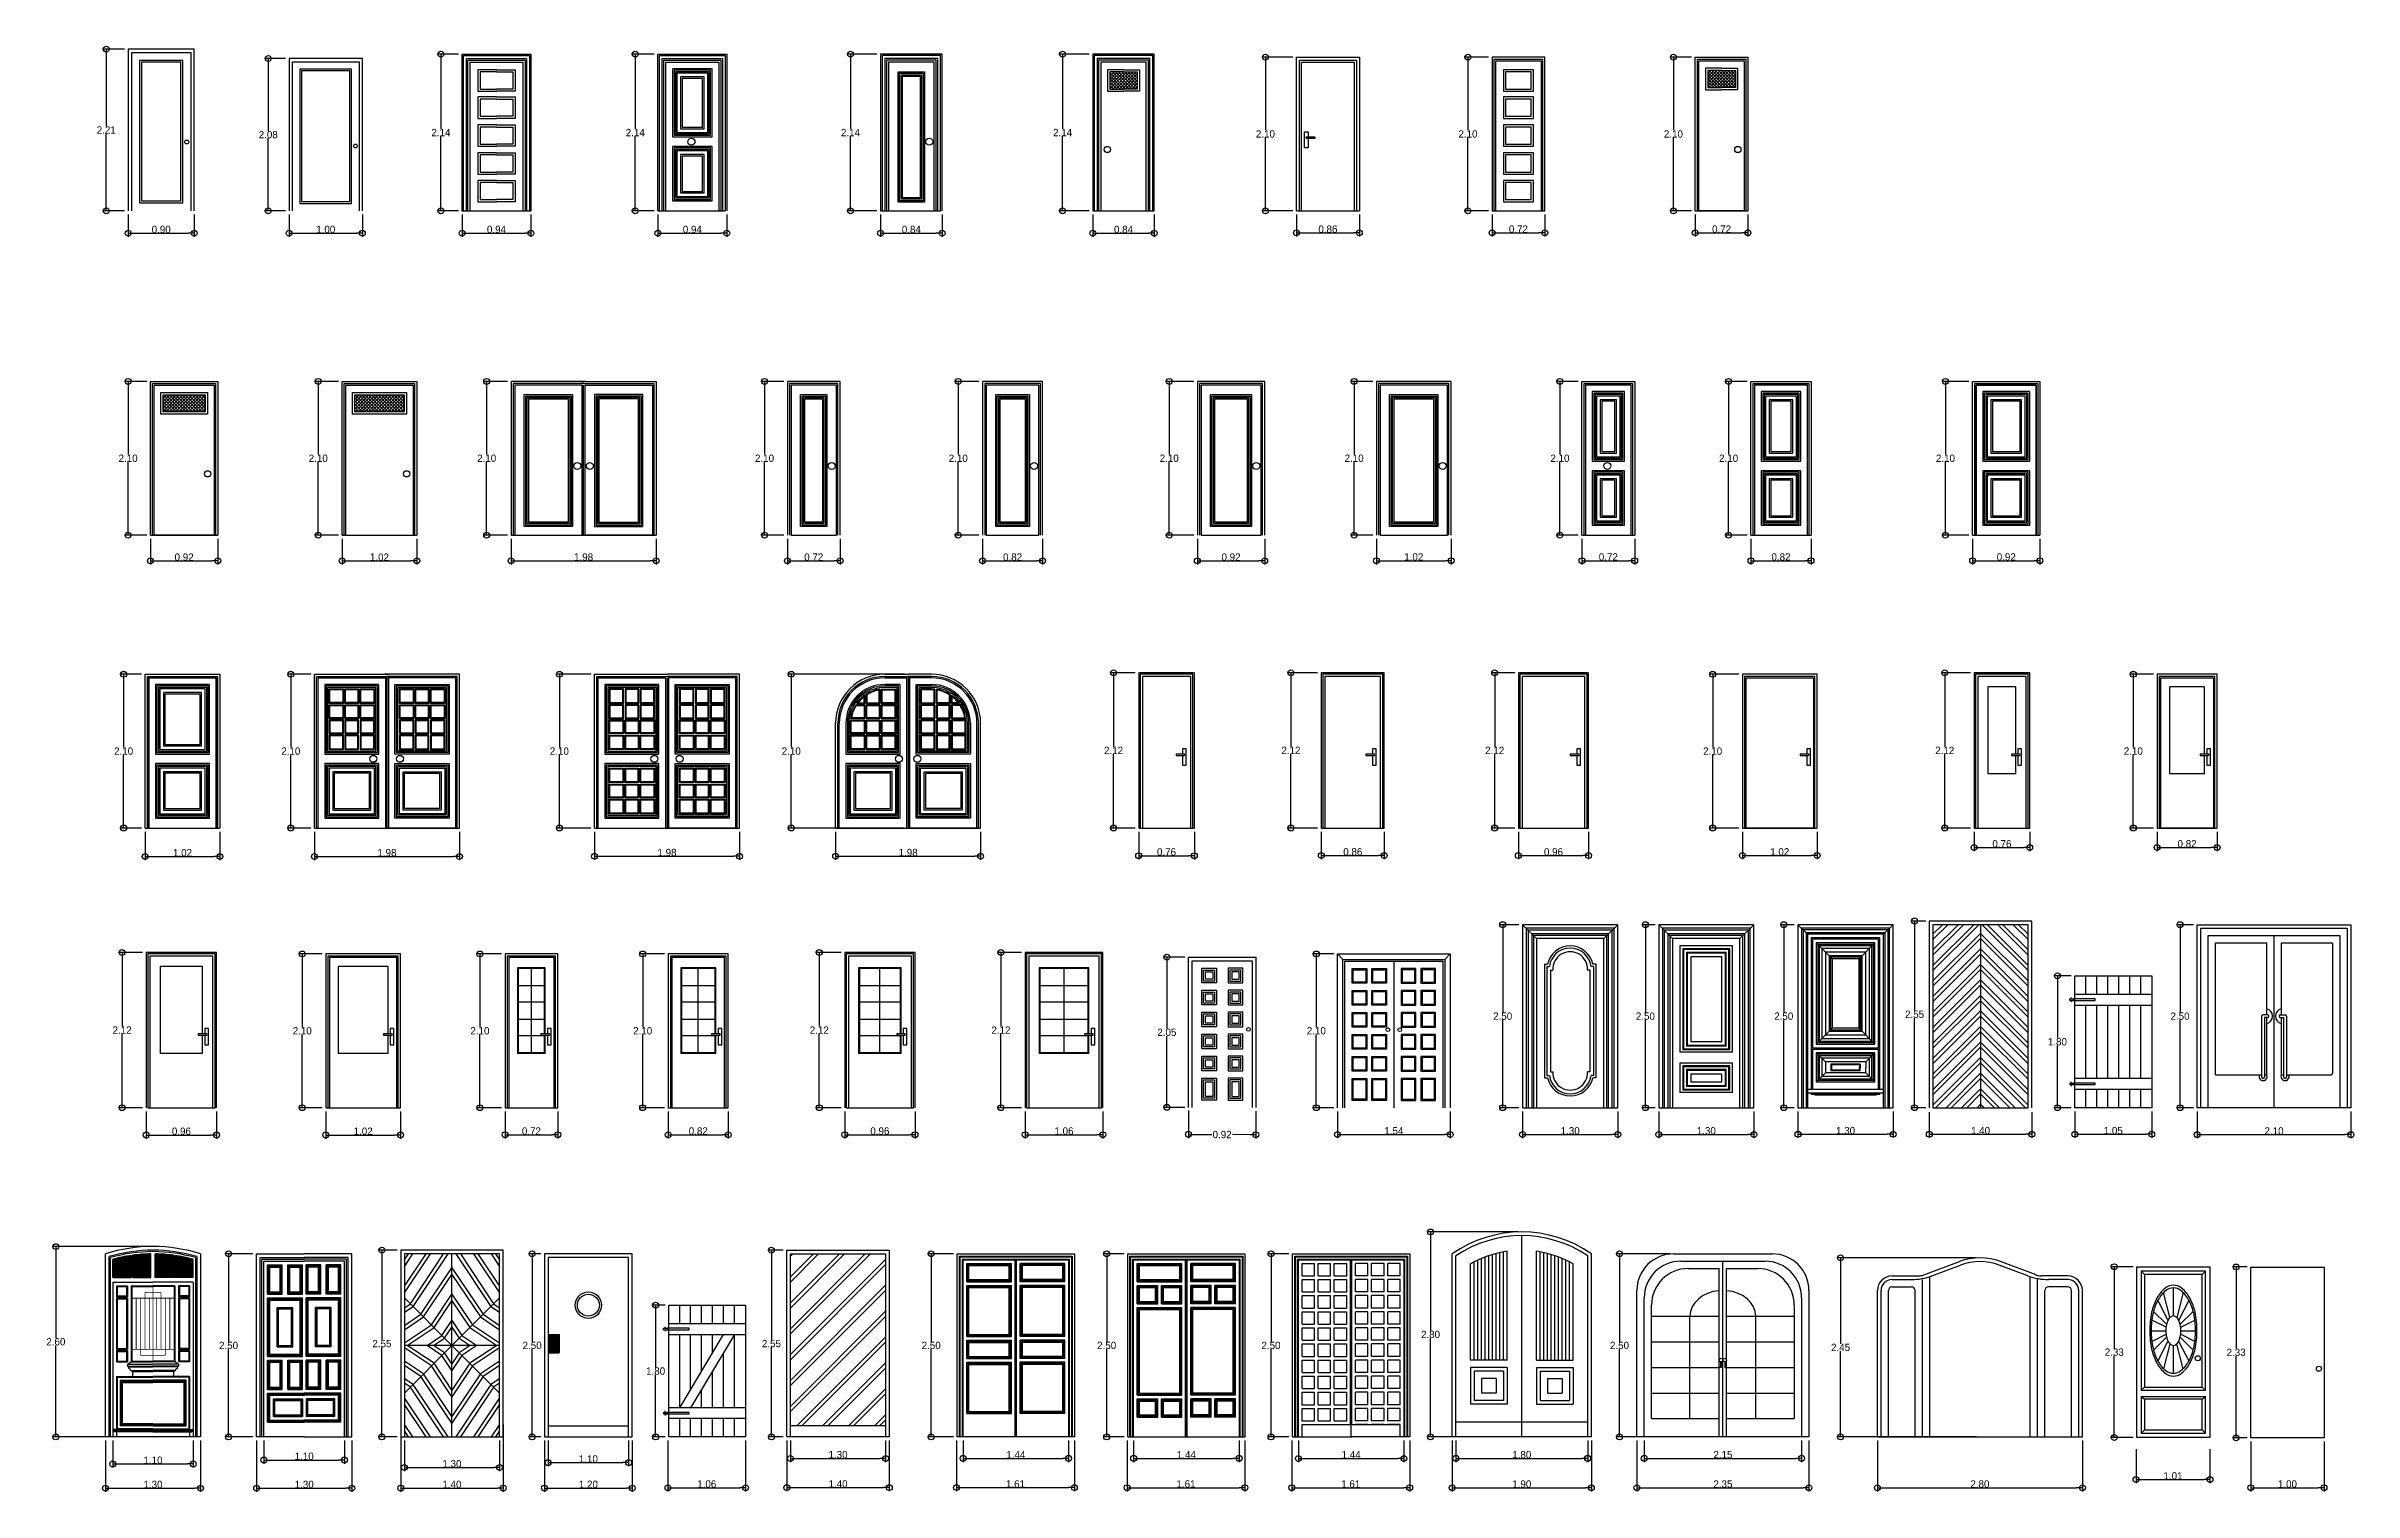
# Model space of a CAD drawing. Header units: millimetres. Extents: x 81.9 to 113.5, y 39.8 to 59.5.
import ezdxf

# ---------------------------------------------------------------- set-up
doc = ezdxf.new("R2010")
doc.units = ezdxf.units.MM
doc.layers.add('Cotas', color=32, linetype='Continuous')
doc.dimstyles.new('Dibujos', dxfattribs={"dimtxt": 0.1, "dimasz": 0.08, "dimexe": 0.05, "dimexo": 0.05, "dimgap": 0.0005, "dimtad": 1, "dimtih": 1, "dimtoh": 1, "dimrnd": 0.0005, "dimzin": 1, "dimdsep": 46, "dimtxsty": 'Standard', "dimblk": 'ORIGIN', "dimcen": 0.08, "dimazin": 0, "dimtfac": 1, "dimtmove": 0, "dimatfit": 3, "dimldrblk": 'ORIGIN2', "dimfxl": 1, "dimarcsym": 0})

msp = doc.modelspace()

# ---------------------------------------------------------------- blocks, each defined once
blk = doc.blocks.new('*X1')
at = {"color": 0}
for p, q in [((7.906, 10.239), (8.138, 10.471)), ((7.906, 10.282), (8.096, 10.471)), ((7.906, 10.324), (8.053, 10.471)), ((7.906, 10.366), (8.011, 10.471)), ((7.906, 10.409), (7.968, 10.471)), ((7.906, 10.451), (7.926, 10.471)), ((8.132, 10.239), (7.906, 10.465)), ((8.09, 10.239), (7.906, 10.422)), ((8.175, 10.239), (7.942, 10.471)), ((7.948, 10.239), (8.18, 10.471)), ((8.217, 10.239), (7.984, 10.471)), ((7.99, 10.239), (8.223, 10.471)), ((8.259, 10.239), (8.026, 10.471)), ((8.032, 10.239), (8.265, 10.471)), ((8.282, 10.259), (8.069, 10.471)), ((8.075, 10.239), (8.282, 10.446)), ((8.282, 10.301), (8.111, 10.471)), ((8.117, 10.239), (8.282, 10.403)), ((8.282, 10.343), (8.154, 10.471)), ((8.282, 10.386), (8.196, 10.471)), ((8.282, 10.428), (8.239, 10.471)), ((8.282, 10.471), (8.281, 10.471)), ((8.047, 10.239), (7.906, 10.38)), ((8.005, 10.239), (7.906, 10.338)), ((7.962, 10.239), (7.906, 10.295)), ((7.92, 10.239), (7.906, 10.253)), ((8.16, 10.239), (8.282, 10.361)), ((8.202, 10.239), (8.282, 10.318)), ((8.245, 10.239), (8.282, 10.276))]:
    blk.add_line(p, q, dxfattribs=at)
blk = doc.blocks.new('*X2')
at = {"color": 0}
for p, q in [((6.053, 6.893), (6.281, 7.121)), ((6.053, 6.937), (6.237, 7.121)), ((6.053, 6.981), (6.193, 7.121)), ((6.053, 7.026), (6.149, 7.121)), ((6.053, 7.07), (6.105, 7.121)), ((6.053, 7.114), (6.061, 7.121)), ((6.282, 6.888), (6.053, 7.116)), ((6.237, 6.888), (6.053, 7.072)), ((6.193, 6.888), (6.053, 7.028)), ((6.149, 6.888), (6.053, 6.984)), ((6.105, 6.888), (6.053, 6.94)), ((6.093, 6.888), (6.326, 7.121)), ((6.326, 6.888), (6.093, 7.121)), ((6.137, 6.888), (6.37, 7.121)), ((6.37, 6.888), (6.137, 7.121)), ((6.181, 6.888), (6.414, 7.121)), ((6.414, 6.888), (6.181, 7.121)), ((6.225, 6.888), (6.458, 7.121)), ((6.458, 6.888), (6.225, 7.121)), ((6.27, 6.888), (6.502, 7.121)), ((6.503, 6.888), (6.27, 7.121)), ((6.314, 6.888), (6.547, 7.121)), ((6.547, 6.888), (6.314, 7.121)), ((6.358, 6.888), (6.591, 7.121)), ((6.591, 6.888), (6.358, 7.121)), ((6.629, 6.894), (6.402, 7.121)), ((6.402, 6.888), (6.629, 7.116)), ((6.629, 6.938), (6.446, 7.121)), ((6.446, 6.888), (6.629, 7.071)), ((6.629, 6.982), (6.491, 7.121)), ((6.491, 6.888), (6.629, 7.027)), ((6.629, 7.027), (6.535, 7.121)), ((6.535, 6.888), (6.629, 6.983)), ((6.629, 7.071), (6.579, 7.121)), ((6.579, 6.888), (6.629, 6.939)), ((6.629, 7.115), (6.623, 7.121)), ((6.061, 6.888), (6.053, 6.895)), ((6.623, 6.888), (6.629, 6.895))]:
    blk.add_line(p, q, dxfattribs=at)
blk = doc.blocks.new('*X3')
at = {"color": 0}
for p, q in [((6.053, 6.893), (6.281, 7.121)), ((6.053, 6.937), (6.237, 7.121)), ((6.053, 6.981), (6.193, 7.121)), ((6.053, 7.026), (6.149, 7.121)), ((6.053, 7.07), (6.105, 7.121)), ((6.053, 7.114), (6.061, 7.121)), ((6.282, 6.888), (6.053, 7.116)), ((6.237, 6.888), (6.053, 7.072)), ((6.193, 6.888), (6.053, 7.028)), ((6.149, 6.888), (6.053, 6.984)), ((6.105, 6.888), (6.053, 6.94)), ((6.093, 6.888), (6.326, 7.121)), ((6.326, 6.888), (6.093, 7.121)), ((6.137, 6.888), (6.37, 7.121)), ((6.37, 6.888), (6.137, 7.121)), ((6.181, 6.888), (6.414, 7.121)), ((6.414, 6.888), (6.181, 7.121)), ((6.225, 6.888), (6.458, 7.121)), ((6.458, 6.888), (6.225, 7.121)), ((6.27, 6.888), (6.502, 7.121)), ((6.503, 6.888), (6.27, 7.121)), ((6.314, 6.888), (6.547, 7.121)), ((6.547, 6.888), (6.314, 7.121)), ((6.358, 6.888), (6.591, 7.121)), ((6.591, 6.888), (6.358, 7.121)), ((6.402, 6.888), (6.635, 7.121)), ((6.635, 6.888), (6.402, 7.121)), ((6.446, 6.888), (6.679, 7.121)), ((6.679, 6.888), (6.446, 7.121)), ((6.491, 6.888), (6.723, 7.121)), ((6.724, 6.888), (6.491, 7.121)), ((6.729, 6.927), (6.535, 7.121)), ((6.535, 6.888), (6.729, 7.083)), ((6.729, 6.971), (6.579, 7.121)), ((6.579, 6.888), (6.729, 7.039)), ((6.729, 7.015), (6.623, 7.121)), ((6.623, 6.888), (6.729, 6.995)), ((6.729, 7.059), (6.667, 7.121)), ((6.667, 6.888), (6.729, 6.95)), ((6.729, 7.103), (6.712, 7.121)), ((6.061, 6.888), (6.053, 6.895)), ((6.712, 6.888), (6.729, 6.906))]:
    blk.add_line(p, q, dxfattribs=at)
blk = doc.blocks.new('C-19')
for points in [[(-5.841, -2.05), (-5.841, 0), (-4.921, 0), (-4.921, -2.05)], [(-5.791, -2.05), (-5.791, -0.05), (-4.971, -0.05), (-4.971, -2.05)]]:
    blk.add_lwpolyline(points)
for points in [[(-5.661, -0.35), (-5.661, -0.15), (-5.461, -0.15), (-5.461, -0.35)], [(-5.636, -0.325), (-5.636, -0.175), (-5.486, -0.175), (-5.486, -0.325)], [(-5.611, -0.3), (-5.611, -0.2), (-5.511, -0.2), (-5.511, -0.3)], [(-5.101, -0.35), (-5.101, -0.15), (-5.301, -0.15), (-5.301, -0.35)], [(-5.126, -0.325), (-5.126, -0.175), (-5.276, -0.175), (-5.276, -0.325)], [(-5.151, -0.3), (-5.151, -0.2), (-5.251, -0.2), (-5.251, -0.3)], [(-5.661, -0.65), (-5.661, -0.45), (-5.461, -0.45), (-5.461, -0.65)], [(-5.636, -0.625), (-5.636, -0.475), (-5.486, -0.475), (-5.486, -0.625)], [(-5.611, -0.6), (-5.611, -0.5), (-5.511, -0.5), (-5.511, -0.6)], [(-5.101, -0.65), (-5.101, -0.45), (-5.301, -0.45), (-5.301, -0.65)], [(-5.126, -0.625), (-5.126, -0.475), (-5.276, -0.475), (-5.276, -0.625)], [(-5.151, -0.6), (-5.151, -0.5), (-5.251, -0.5), (-5.251, -0.6)], [(-5.661, -0.95), (-5.661, -0.75), (-5.461, -0.75), (-5.461, -0.95)], [(-5.636, -0.925), (-5.636, -0.775), (-5.486, -0.775), (-5.486, -0.925)], [(-5.611, -0.9), (-5.611, -0.8), (-5.511, -0.8), (-5.511, -0.9)], [(-5.101, -0.95), (-5.101, -0.75), (-5.301, -0.75), (-5.301, -0.95)], [(-5.126, -0.925), (-5.126, -0.775), (-5.276, -0.775), (-5.276, -0.925)], [(-5.151, -0.9), (-5.151, -0.8), (-5.251, -0.8), (-5.251, -0.9)], [(-5.661, -1.25), (-5.661, -1.05), (-5.461, -1.05), (-5.461, -1.25)], [(-5.636, -1.225), (-5.636, -1.075), (-5.486, -1.075), (-5.486, -1.225)], [(-5.611, -1.2), (-5.611, -1.1), (-5.511, -1.1), (-5.511, -1.2)], [(-5.101, -1.25), (-5.101, -1.05), (-5.301, -1.05), (-5.301, -1.25)], [(-5.126, -1.225), (-5.126, -1.075), (-5.276, -1.075), (-5.276, -1.225)], [(-5.151, -1.2), (-5.151, -1.1), (-5.251, -1.1), (-5.251, -1.2)], [(-5.661, -1.55), (-5.661, -1.35), (-5.461, -1.35), (-5.461, -1.55)], [(-5.636, -1.525), (-5.636, -1.375), (-5.486, -1.375), (-5.486, -1.525)], [(-5.611, -1.5), (-5.611, -1.4), (-5.511, -1.4), (-5.511, -1.5)], [(-5.101, -1.55), (-5.101, -1.35), (-5.301, -1.35), (-5.301, -1.55)], [(-5.126, -1.525), (-5.126, -1.375), (-5.276, -1.375), (-5.276, -1.525)], [(-5.151, -1.5), (-5.151, -1.4), (-5.251, -1.4), (-5.251, -1.5)], [(-5.661, -1.95), (-5.661, -1.65), (-5.461, -1.65), (-5.461, -1.95)], [(-5.636, -1.925), (-5.636, -1.675), (-5.486, -1.675), (-5.486, -1.925)], [(-5.611, -1.9), (-5.611, -1.7), (-5.511, -1.7), (-5.511, -1.9)], [(-5.101, -1.95), (-5.101, -1.65), (-5.301, -1.65), (-5.301, -1.95)], [(-5.126, -1.925), (-5.126, -1.675), (-5.276, -1.675), (-5.276, -1.925)], [(-5.151, -1.9), (-5.151, -1.7), (-5.251, -1.7), (-5.251, -1.9)]]:
    blk.add_lwpolyline(points, close=True)
blk.add_circle((-5.024, -0.986), 0.025)
blk = doc.blocks.new('C-31')
for p, q in [((-5.766, -0.075), (-5.841, 0)), ((-4.376, -0.075), (-4.301, 0)), ((-5.071, -0.1), (-5.071, -2.1))]:
    blk.add_line(p, q)
for points in [[(-5.841, -2.1), (-5.841, 0), (-4.301, 0), (-4.301, -2.1)], [(-5.766, -2.1), (-5.766, -0.075), (-4.376, -0.075), (-4.376, -2.1)], [(-5.741, -2.1), (-5.741, -0.1), (-4.401, -0.1), (-4.401, -2.1)]]:
    blk.add_lwpolyline(points)
for points in [[(-5.641, -0.4), (-5.641, -0.2), (-5.441, -0.2), (-5.441, -0.4)], [(-5.626, -0.385), (-5.626, -0.215), (-5.456, -0.215), (-5.456, -0.385)], [(-5.371, -0.4), (-5.371, -0.2), (-5.171, -0.2), (-5.171, -0.4)], [(-5.356, -0.385), (-5.356, -0.215), (-5.186, -0.215), (-5.186, -0.385)], [(-4.771, -0.4), (-4.771, -0.2), (-4.971, -0.2), (-4.971, -0.4)], [(-4.786, -0.385), (-4.786, -0.215), (-4.956, -0.215), (-4.956, -0.385)], [(-4.501, -0.4), (-4.501, -0.2), (-4.701, -0.2), (-4.701, -0.4)], [(-4.516, -0.385), (-4.516, -0.215), (-4.686, -0.215), (-4.686, -0.385)], [(-5.641, -0.7), (-5.641, -0.5), (-5.441, -0.5), (-5.441, -0.7)], [(-5.626, -0.685), (-5.626, -0.515), (-5.456, -0.515), (-5.456, -0.685)], [(-5.371, -0.7), (-5.371, -0.5), (-5.171, -0.5), (-5.171, -0.7)], [(-5.356, -0.685), (-5.356, -0.515), (-5.186, -0.515), (-5.186, -0.685)], [(-4.771, -0.7), (-4.771, -0.5), (-4.971, -0.5), (-4.971, -0.7)], [(-4.786, -0.685), (-4.786, -0.515), (-4.956, -0.515), (-4.956, -0.685)], [(-4.501, -0.7), (-4.501, -0.5), (-4.701, -0.5), (-4.701, -0.7)], [(-4.516, -0.685), (-4.516, -0.515), (-4.686, -0.515), (-4.686, -0.685)], [(-5.641, -1), (-5.641, -0.8), (-5.441, -0.8), (-5.441, -1)], [(-5.626, -0.985), (-5.626, -0.815), (-5.456, -0.815), (-5.456, -0.985)], [(-5.371, -1), (-5.371, -0.8), (-5.171, -0.8), (-5.171, -1)], [(-5.356, -0.985), (-5.356, -0.815), (-5.186, -0.815), (-5.186, -0.985)], [(-4.771, -1), (-4.771, -0.8), (-4.971, -0.8), (-4.971, -1)], [(-4.786, -0.985), (-4.786, -0.815), (-4.956, -0.815), (-4.956, -0.985)], [(-4.501, -1), (-4.501, -0.8), (-4.701, -0.8), (-4.701, -1)], [(-4.516, -0.985), (-4.516, -0.815), (-4.686, -0.815), (-4.686, -0.985)], [(-5.641, -1.3), (-5.641, -1.1), (-5.441, -1.1), (-5.441, -1.3)], [(-5.626, -1.285), (-5.626, -1.115), (-5.456, -1.115), (-5.456, -1.285)], [(-5.371, -1.3), (-5.371, -1.1), (-5.171, -1.1), (-5.171, -1.3)], [(-5.356, -1.285), (-5.356, -1.115), (-5.186, -1.115), (-5.186, -1.285)], [(-4.771, -1.3), (-4.771, -1.1), (-4.971, -1.1), (-4.971, -1.3)], [(-4.786, -1.285), (-4.786, -1.115), (-4.956, -1.115), (-4.956, -1.285)], [(-4.501, -1.3), (-4.501, -1.1), (-4.701, -1.1), (-4.701, -1.3)], [(-4.516, -1.285), (-4.516, -1.115), (-4.686, -1.115), (-4.686, -1.285)], [(-5.641, -1.6), (-5.641, -1.4), (-5.441, -1.4), (-5.441, -1.6)], [(-5.626, -1.585), (-5.626, -1.415), (-5.456, -1.415), (-5.456, -1.585)], [(-5.371, -1.6), (-5.371, -1.4), (-5.171, -1.4), (-5.171, -1.6)], [(-5.356, -1.585), (-5.356, -1.415), (-5.186, -1.415), (-5.186, -1.585)], [(-4.771, -1.6), (-4.771, -1.4), (-4.971, -1.4), (-4.971, -1.6)], [(-4.786, -1.585), (-4.786, -1.415), (-4.956, -1.415), (-4.956, -1.585)], [(-4.501, -1.6), (-4.501, -1.4), (-4.701, -1.4), (-4.701, -1.6)], [(-4.516, -1.585), (-4.516, -1.415), (-4.686, -1.415), (-4.686, -1.585)], [(-5.641, -2), (-5.641, -1.7), (-5.441, -1.7), (-5.441, -2)], [(-5.626, -1.985), (-5.626, -1.715), (-5.456, -1.715), (-5.456, -1.985)], [(-5.371, -2), (-5.371, -1.7), (-5.171, -1.7), (-5.171, -2)], [(-5.356, -1.985), (-5.356, -1.715), (-5.186, -1.715), (-5.186, -1.985)], [(-4.771, -2), (-4.771, -1.7), (-4.971, -1.7), (-4.971, -2)], [(-4.786, -1.985), (-4.786, -1.715), (-4.956, -1.715), (-4.956, -1.985)], [(-4.501, -2), (-4.501, -1.7), (-4.701, -1.7), (-4.701, -2)], [(-4.516, -1.985), (-4.516, -1.715), (-4.686, -1.715), (-4.686, -1.985)]]:
    blk.add_lwpolyline(points, close=True)
for centre in [(-5.152, -1.036), (-4.99, -1.036)]:
    blk.add_circle(centre, 0.025)
blk = doc.blocks.new('*X6')
at = {"color": 0}
for p, q in [((109.426, 67.051), (109.426, 67.305)), ((109.442, 67.051), (109.442, 67.309)), ((109.458, 67.051), (109.458, 67.313)), ((109.474, 67.051), (109.474, 67.317)), ((109.49, 67.051), (109.49, 67.321)), ((109.506, 67.051), (109.506, 67.325)), ((109.522, 67.051), (109.522, 67.328)), ((109.537, 67.051), (109.537, 67.332)), ((109.553, 67.051), (109.553, 67.335)), ((109.569, 67.051), (109.569, 67.338)), ((109.585, 67.051), (109.585, 67.341)), ((109.601, 67.051), (109.601, 67.344)), ((109.617, 67.051), (109.617, 67.347)), ((109.633, 67.051), (109.633, 67.349)), ((109.649, 67.051), (109.649, 67.352)), ((109.696, 67.051), (109.696, 67.359)), ((109.712, 67.051), (109.712, 67.361)), ((109.728, 67.051), (109.728, 67.363)), ((109.744, 67.051), (109.744, 67.364)), ((109.76, 67.051), (109.76, 67.366)), ((109.776, 67.051), (109.776, 67.368)), ((109.791, 67.051), (109.791, 67.369)), ((109.807, 67.051), (109.807, 67.37)), ((109.823, 67.051), (109.823, 67.371)), ((109.839, 67.051), (109.839, 67.372)), ((109.855, 67.051), (109.855, 67.373)), ((109.871, 67.051), (109.871, 67.374)), ((109.887, 67.051), (109.887, 67.375)), ((109.903, 67.051), (109.903, 67.375)), ((109.918, 67.051), (109.918, 67.376)), ((109.998, 67.051), (109.998, 67.376)), ((110.014, 67.051), (110.014, 67.376)), ((110.03, 67.051), (110.03, 67.375)), ((110.046, 67.051), (110.046, 67.375)), ((110.061, 67.051), (110.061, 67.374)), ((110.077, 67.051), (110.077, 67.373)), ((110.093, 67.051), (110.093, 67.372)), ((110.109, 67.051), (110.109, 67.371)), ((110.125, 67.051), (110.125, 67.37)), ((110.141, 67.051), (110.141, 67.369)), ((110.157, 67.051), (110.157, 67.367)), ((110.172, 67.051), (110.172, 67.366)), ((110.188, 67.051), (110.188, 67.364)), ((110.204, 67.051), (110.204, 67.362)), ((110.22, 67.051), (110.22, 67.36)), ((110.236, 67.051), (110.236, 67.358)), ((110.268, 67.051), (110.268, 67.354)), ((110.284, 67.051), (110.284, 67.351)), ((110.299, 67.051), (110.299, 67.349)), ((110.315, 67.051), (110.315, 67.346)), ((110.331, 67.051), (110.331, 67.343)), ((110.347, 67.051), (110.347, 67.34)), ((110.363, 67.051), (110.363, 67.337)), ((110.379, 67.051), (110.379, 67.334)), ((110.395, 67.051), (110.395, 67.331)), ((110.411, 67.051), (110.411, 67.327)), ((110.427, 67.051), (110.427, 67.324)), ((110.442, 67.051), (110.442, 67.32)), ((110.458, 67.051), (110.458, 67.316)), ((110.474, 67.051), (110.474, 67.312)), ((110.49, 67.051), (110.49, 67.308)), ((110.506, 67.051), (110.506, 67.304))]:
    blk.add_line(p, q, dxfattribs=at)
blk = doc.blocks.new('Door - Fancy 36 in.')
for p, q in [((33.8, 81.8), (2.2, 81.8)), ((2.2, 81.8), (2.2, 23.2)), ((2.2, 81.8), (3.8, 80.2)), ((32.2, 80.2), (3.8, 80.2)), ((3.8, 80.2), (3.8, 24.8)), ((32.2, 80.2), (33.8, 81.8)), ((32.2, 24.8), (32.2, 80.2)), ((33.8, 23.2), (33.8, 81.8)), ((16.3, 59.2), (13.2, 71.3)), ((18, 59.8), (18, 73.6)), ((22.8, 71.3), (19.7, 59.1)), ((14.4, 54.2), (7.4, 57.7)), ((8.2, 62), (14.7, 55.7)), ((15.3, 57.8), (10.3, 67.5)), ((20.7, 57.7), (25.7, 67.5)), ((27.8, 62), (21.4, 55.8)), ((21.6, 54.2), (28.6, 57.7)), ((7, 52.5), (14.4, 52.5)), ((7.4, 47.3), (14.4, 50.8)), ((14.7, 49.3), (8.2, 43)), ((10.3, 37.6), (15.3, 47.2)), ((16.3, 45.9), (13.2, 33.8)), ((22.8, 33.8), (19.7, 45.9)), ((25.7, 37.6), (20.7, 47.3)), ((21.3, 49.3), (27.8, 43)), ((28.6, 47.3), (21.5, 50.8)), ((21.7, 52.5), (28.9, 52.5)), ((18, 31.6), (18, 45.2)), ((3.8, 24.8), (2.2, 23.2)), ((33.8, 23.2), (2.2, 23.2)), ((3.8, 24.8), (32.2, 24.8)), ((33.8, 23.2), (32.2, 24.8)), ((32.2, 24.8), (32.2, 24.8)), ((2.2, 20.2), (33.8, 20.2)), ((2.2, 20.2), (2.2, 2.2)), ((2.2, 20.2), (3.8, 18.8)), ((32.2, 18.8), (3.8, 18.8)), ((3.8, 18.8), (3.8, 3.8)), ((32.2, 18.8), (33.8, 20.2)), ((32.2, 3.8), (32.2, 18.8)), ((33.8, 2.2), (33.8, 20.2)), ((3.8, 3.8), (2.2, 2.2)), ((2.2, 2.2), (33.8, 2.2)), ((3.8, 3.8), (32.2, 3.8)), ((33.8, 2.2), (32.2, 3.8))]:
    blk.add_line(p, q)
blk.add_lwpolyline([(0, 0), (0, 84), (36, 84), (36, 0)], close=True)
at = {"linetype": 'Continuous'}
for points in [[(18, 30.2, 0.169807), (22, 31.6, 0.105036), (26.2, 36.8, 0.066925), (28.7, 43.5, 0.05307), (29.6, 52.6, 0.05307), (28.7, 61.6, 0.066925), (26.2, 68.4, 0.105036), (22, 73.5, 0.169807), (18, 74.9, 0.169807), (14, 73.5, 0.105036), (9.8, 68.4, 0.066925), (7.3, 61.6, 0.05307), (6.4, 52.6, 0.05307), (7.3, 43.5, 0.066925), (9.8, 36.8, 0.105036), (14, 31.6, 0.169807)], [(18, 31.6, 0.169807), (21.7, 32.9, 0.105036), (25.7, 37.7, 0.066925), (28, 44.1, 0.05307), (28.9, 52.6, 0.05307), (28, 61.1, 0.066925), (25.7, 67.4, 0.105036), (21.7, 72.3, 0.169807), (18, 73.6, 0.169807), (14.3, 72.3, 0.105036), (10.3, 67.4, 0.066925), (8, 61.1, 0.05307), (7.1, 52.6, 0.05307), (8, 44.1, 0.066925), (10.3, 37.7, 0.105036), (14.3, 32.9, 0.169807)], [(18, 45.2, 0.173818), (19.2, 45.7, 0.104363), (20.6, 47.3, 0.065303), (21.4, 49.6, 0.051449), (21.7, 52.5, 0.051449), (21.4, 55.5, 0.065303), (20.6, 57.7, 0.104363), (19.2, 59.4, 0.173818), (18, 59.8, 0.173818), (16.8, 59.4, 0.104363), (15.4, 57.7, 0.065303), (14.6, 55.5, 0.051449), (14.3, 52.5, 0.051449), (14.6, 49.6, 0.065303), (15.4, 47.3, 0.104363), (16.8, 45.7, 0.173818)]]:
    blk.add_lwpolyline(points, format="xyb", close=True, dxfattribs=at)
blk.add_circle((30, 39), 1.25)
blk.add_point((32.2, 80.2))
blk = doc.blocks.new('Door - Plain 36 in.')
blk.add_lwpolyline([(0, 0), (0, 84), (36, 84), (36, 0)], close=True)
blk.add_circle((33.5, 34), 1.25)
blk = doc.blocks.new('_Origin')
at = {"color": 0, "linetype": 'ByBlock', "lineweight": -2}
blk.add_line((0, 0), (-1, 0), dxfattribs=at)
blk.add_circle((0, 0), 0.5, dxfattribs=at)
blk = doc.blocks.new('*D10')
at = {"layer": 'Cotas', "color": 0, "lineweight": -2, "transparency": 16777216}
for p, q in [((82.75, 40.495), (82.75, 39.796)), ((84.05, 40.495), (84.05, 39.796)), ((82.83, 39.846), (83.97, 39.846))]:
    blk.add_line(p, q, dxfattribs=at)
at = {"layer": 'Defpoints', "color": 0, "transparency": 16777216}
for p in [(82.75, 40.545), (84.05, 40.545), (84.05, 39.846)]:
    blk.add_point(p, dxfattribs=at)
at = {"layer": 'Cotas', "color": 0, "lineweight": -2, "transparency": 16777216, "xscale": 0.08, "yscale": 0.08, "zscale": 0.08, "rotation": 180}
blk.add_blockref('_Origin', (82.75, 39.846), dxfattribs=at)
at = {"layer": 'Cotas', "color": 0, "lineweight": -2, "transparency": 16777216, "xscale": 0.08, "yscale": 0.08, "zscale": 0.08}
blk.add_blockref('_Origin', (84.05, 39.846), dxfattribs=at)
at = {"layer": 'Cotas', "color": 0, "transparency": 16777216, "insert": (83.4, 39.896), "char_height": 0.1, "attachment_point": 5}
blk.add_mtext('1.30', dxfattribs=at)
blk = doc.blocks.new('_Origin2')
at = {"color": 0, "linetype": 'ByBlock', "lineweight": -2}
blk.add_line((-0.5, 0), (-1, 0), dxfattribs=at)
for radius in [0.5, 0.25]:
    blk.add_circle((0, 0), radius, dxfattribs=at)
blk = doc.blocks.new('*D12')
at = {"layer": 'Cotas', "color": 0, "lineweight": -2, "transparency": 16777216}
for p, q in [((83.35, 43.145), (82.023, 43.145)), ((82.073, 43.065), (82.073, 41.896)), ((82.073, 40.625), (82.073, 41.795)), ((83.35, 40.545), (82.023, 40.545))]:
    blk.add_line(p, q, dxfattribs=at)
at = {"layer": 'Defpoints', "color": 0, "transparency": 16777216}
for p in [(82.073, 43.145), (83.4, 43.145), (83.4, 40.545)]:
    blk.add_point(p, dxfattribs=at)
at = {"layer": 'Cotas', "color": 0, "lineweight": -2, "transparency": 16777216, "xscale": 0.08, "yscale": 0.08, "zscale": 0.08}
for p, rotation in [((82.073, 43.145), 90), ((82.073, 40.545), 270)]:
    blk.add_blockref('_Origin', p, dxfattribs=dict(at, rotation=rotation))
at = {"layer": 'Cotas', "color": 0, "transparency": 16777216, "insert": (82.073, 41.845), "char_height": 0.1, "attachment_point": 5}
blk.add_mtext('2.60', dxfattribs=at)
blk = doc.blocks.new('*D13')
at = {"layer": 'Cotas', "color": 0, "lineweight": -2, "transparency": 16777216}
for p, q in [((84.815, 40.495), (84.815, 39.795)), ((86.115, 40.495), (86.115, 39.795)), ((84.895, 39.845), (86.035, 39.845))]:
    blk.add_line(p, q, dxfattribs=at)
at = {"layer": 'Defpoints', "color": 0, "transparency": 16777216}
for p in [(84.815, 40.545), (86.115, 40.545), (86.115, 39.845)]:
    blk.add_point(p, dxfattribs=at)
at = {"layer": 'Cotas', "color": 0, "lineweight": -2, "transparency": 16777216, "xscale": 0.08, "yscale": 0.08, "zscale": 0.08, "rotation": 180}
blk.add_blockref('_Origin', (84.815, 39.845), dxfattribs=at)
at = {"layer": 'Cotas', "color": 0, "lineweight": -2, "transparency": 16777216, "xscale": 0.08, "yscale": 0.08, "zscale": 0.08}
blk.add_blockref('_Origin', (86.115, 39.845), dxfattribs=at)
at = {"layer": 'Cotas', "color": 0, "transparency": 16777216, "insert": (85.465, 39.896), "char_height": 0.1, "attachment_point": 5}
blk.add_mtext('1.30', dxfattribs=at)
blk = doc.blocks.new('*D14')
at = {"layer": 'Cotas', "color": 0, "lineweight": -2, "transparency": 16777216}
for p, q in [((84.765, 43.045), (84.382, 43.045)), ((84.432, 42.965), (84.432, 41.846)), ((84.432, 40.625), (84.432, 41.745)), ((84.765, 40.545), (84.382, 40.545))]:
    blk.add_line(p, q, dxfattribs=at)
at = {"layer": 'Defpoints', "color": 0, "transparency": 16777216}
for p in [(84.432, 43.045), (84.815, 43.045), (84.815, 40.545)]:
    blk.add_point(p, dxfattribs=at)
at = {"layer": 'Cotas', "color": 0, "lineweight": -2, "transparency": 16777216, "xscale": 0.08, "yscale": 0.08, "zscale": 0.08}
for p, rotation in [((84.432, 43.045), 90), ((84.432, 40.545), 270)]:
    blk.add_blockref('_Origin', p, dxfattribs=dict(at, rotation=rotation))
at = {"layer": 'Cotas', "color": 0, "transparency": 16777216, "insert": (84.432, 41.795), "char_height": 0.1, "attachment_point": 5}
blk.add_mtext('2.50', dxfattribs=at)
blk = doc.blocks.new('*D15')
at = {"layer": 'Cotas', "color": 0, "lineweight": -2, "transparency": 16777216}
for p, q in [((86.733, 43.095), (86.476, 43.095)), ((86.526, 43.015), (86.526, 41.871)), ((86.526, 40.625), (86.526, 41.77)), ((86.733, 40.545), (86.476, 40.545))]:
    blk.add_line(p, q, dxfattribs=at)
at = {"layer": 'Defpoints', "color": 0, "transparency": 16777216}
for p in [(86.783, 43.095), (86.526, 40.545), (86.783, 40.545)]:
    blk.add_point(p, dxfattribs=at)
at = {"layer": 'Cotas', "color": 0, "lineweight": -2, "transparency": 16777216, "xscale": 0.08, "yscale": 0.08, "zscale": 0.08}
for p, rotation in [((86.526, 43.095), 90), ((86.526, 40.545), 270)]:
    blk.add_blockref('_Origin', p, dxfattribs=dict(at, rotation=rotation))
at = {"layer": 'Cotas', "color": 0, "transparency": 16777216, "insert": (86.526, 41.82), "char_height": 0.1, "attachment_point": 5}
blk.add_mtext('2.55', dxfattribs=at)
blk = doc.blocks.new('*D16')
at = {"layer": 'Cotas', "color": 0, "lineweight": -2, "transparency": 16777216}
for p, q in [((86.783, 40.714), (86.783, 39.797)), ((88.183, 40.714), (88.183, 39.797)), ((86.863, 39.847), (88.103, 39.847))]:
    blk.add_line(p, q, dxfattribs=at)
at = {"layer": 'Defpoints', "color": 0, "transparency": 16777216}
for p in [(86.783, 40.764), (88.183, 40.764), (88.183, 39.847)]:
    blk.add_point(p, dxfattribs=at)
at = {"layer": 'Cotas', "color": 0, "lineweight": -2, "transparency": 16777216, "xscale": 0.08, "yscale": 0.08, "zscale": 0.08, "rotation": 180}
blk.add_blockref('_Origin', (86.783, 39.847), dxfattribs=at)
at = {"layer": 'Cotas', "color": 0, "lineweight": -2, "transparency": 16777216, "xscale": 0.08, "yscale": 0.08, "zscale": 0.08}
blk.add_blockref('_Origin', (88.183, 39.847), dxfattribs=at)
at = {"layer": 'Cotas', "color": 0, "transparency": 16777216, "insert": (87.483, 39.897), "char_height": 0.1, "attachment_point": 5}
blk.add_mtext('1.40', dxfattribs=at)
blk = doc.blocks.new('*D17')
at = {"layer": 'Cotas', "color": 0, "lineweight": -2, "transparency": 16777216}
for p, q in [((88.696, 43.045), (88.528, 43.045)), ((88.578, 42.965), (88.578, 41.846)), ((88.578, 40.625), (88.578, 41.745)), ((88.696, 40.545), (88.528, 40.545))]:
    blk.add_line(p, q, dxfattribs=at)
at = {"layer": 'Defpoints', "color": 0, "transparency": 16777216}
for p in [(88.746, 43.045), (88.578, 40.545), (88.746, 40.545)]:
    blk.add_point(p, dxfattribs=at)
at = {"layer": 'Cotas', "color": 0, "lineweight": -2, "transparency": 16777216, "xscale": 0.08, "yscale": 0.08, "zscale": 0.08}
for p, rotation in [((88.578, 43.045), 90), ((88.578, 40.545), 270)]:
    blk.add_blockref('_Origin', p, dxfattribs=dict(at, rotation=rotation))
at = {"layer": 'Cotas', "color": 0, "transparency": 16777216, "insert": (88.578, 41.795), "char_height": 0.1, "attachment_point": 5}
blk.add_mtext('2.50', dxfattribs=at)
blk = doc.blocks.new('*D18')
at = {"layer": 'Cotas', "color": 0, "lineweight": -2, "transparency": 16777216}
for p, q in [((88.746, 40.495), (88.746, 39.797)), ((89.946, 40.495), (89.946, 39.797)), ((88.826, 39.847), (89.866, 39.847))]:
    blk.add_line(p, q, dxfattribs=at)
at = {"layer": 'Defpoints', "color": 0, "transparency": 16777216}
for p in [(88.746, 40.545), (89.946, 40.545), (89.946, 39.847)]:
    blk.add_point(p, dxfattribs=at)
at = {"layer": 'Cotas', "color": 0, "lineweight": -2, "transparency": 16777216, "xscale": 0.08, "yscale": 0.08, "zscale": 0.08, "rotation": 180}
blk.add_blockref('_Origin', (88.746, 39.847), dxfattribs=at)
at = {"layer": 'Cotas', "color": 0, "lineweight": -2, "transparency": 16777216, "xscale": 0.08, "yscale": 0.08, "zscale": 0.08}
blk.add_blockref('_Origin', (89.946, 39.847), dxfattribs=at)
at = {"layer": 'Cotas', "color": 0, "transparency": 16777216, "insert": (89.346, 39.897), "char_height": 0.1, "attachment_point": 5}
blk.add_mtext('1.20', dxfattribs=at)
blk = doc.blocks.new('*D19')
at = {"layer": 'Cotas', "color": 0, "lineweight": -2, "transparency": 16777216}
for p, q in [((90.393, 42.345), (90.215, 42.345)), ((90.265, 42.265), (90.265, 41.496)), ((90.265, 40.625), (90.265, 41.395)), ((90.393, 40.545), (90.215, 40.545))]:
    blk.add_line(p, q, dxfattribs=at)
at = {"layer": 'Defpoints', "color": 0, "transparency": 16777216}
for p in [(90.265, 42.345), (90.443, 42.345), (90.443, 40.545)]:
    blk.add_point(p, dxfattribs=at)
at = {"layer": 'Cotas', "color": 0, "lineweight": -2, "transparency": 16777216, "xscale": 0.08, "yscale": 0.08, "zscale": 0.08}
for p, rotation in [((90.265, 42.345), 90), ((90.265, 40.545), 270)]:
    blk.add_blockref('_Origin', p, dxfattribs=dict(at, rotation=rotation))
at = {"layer": 'Cotas', "color": 0, "transparency": 16777216, "insert": (90.265, 41.445), "char_height": 0.1, "attachment_point": 5}
blk.add_mtext('1.80', dxfattribs=at)
blk = doc.blocks.new('*D20')
at = {"layer": 'Cotas', "color": 0, "lineweight": -2, "transparency": 16777216}
for p, q in [((90.433, 40.495), (90.433, 39.801)), ((91.493, 40.495), (91.493, 39.801)), ((90.513, 39.851), (91.413, 39.851))]:
    blk.add_line(p, q, dxfattribs=at)
at = {"layer": 'Defpoints', "color": 0, "transparency": 16777216}
for p in [(90.433, 40.545), (91.493, 40.545), (91.493, 39.851)]:
    blk.add_point(p, dxfattribs=at)
at = {"layer": 'Cotas', "color": 0, "lineweight": -2, "transparency": 16777216, "xscale": 0.08, "yscale": 0.08, "zscale": 0.08, "rotation": 180}
blk.add_blockref('_Origin', (90.433, 39.851), dxfattribs=at)
at = {"layer": 'Cotas', "color": 0, "lineweight": -2, "transparency": 16777216, "xscale": 0.08, "yscale": 0.08, "zscale": 0.08}
blk.add_blockref('_Origin', (91.493, 39.851), dxfattribs=at)
at = {"layer": 'Cotas', "color": 0, "transparency": 16777216, "insert": (90.963, 39.902), "char_height": 0.1, "attachment_point": 5}
blk.add_mtext('1.06', dxfattribs=at)
blk = doc.blocks.new('*D21')
at = {"layer": 'Cotas', "color": 0, "lineweight": -2, "transparency": 16777216}
for p, q in [((92.056, 40.495), (92.056, 39.803)), ((93.456, 40.495), (93.456, 39.803)), ((92.136, 39.853), (93.376, 39.853))]:
    blk.add_line(p, q, dxfattribs=at)
at = {"layer": 'Defpoints', "color": 0, "transparency": 16777216}
for p in [(92.056, 40.545), (93.456, 40.545), (93.456, 39.853)]:
    blk.add_point(p, dxfattribs=at)
at = {"layer": 'Cotas', "color": 0, "lineweight": -2, "transparency": 16777216, "xscale": 0.08, "yscale": 0.08, "zscale": 0.08, "rotation": 180}
blk.add_blockref('_Origin', (92.056, 39.853), dxfattribs=at)
at = {"layer": 'Cotas', "color": 0, "lineweight": -2, "transparency": 16777216, "xscale": 0.08, "yscale": 0.08, "zscale": 0.08}
blk.add_blockref('_Origin', (93.456, 39.853), dxfattribs=at)
at = {"layer": 'Cotas', "color": 0, "transparency": 16777216, "insert": (92.756, 39.903), "char_height": 0.1, "attachment_point": 5}
blk.add_mtext('1.40', dxfattribs=at)
blk = doc.blocks.new('*D22')
at = {"layer": 'Cotas', "color": 0, "lineweight": -2, "transparency": 16777216}
for p, q in [((92.006, 43.095), (91.796, 43.095)), ((91.846, 43.015), (91.846, 41.871)), ((91.846, 40.625), (91.846, 41.77)), ((92.006, 40.545), (91.796, 40.545))]:
    blk.add_line(p, q, dxfattribs=at)
at = {"layer": 'Defpoints', "color": 0, "transparency": 16777216}
for p in [(91.846, 43.095), (92.056, 43.095), (92.056, 40.545)]:
    blk.add_point(p, dxfattribs=at)
at = {"layer": 'Cotas', "color": 0, "lineweight": -2, "transparency": 16777216, "xscale": 0.08, "yscale": 0.08, "zscale": 0.08}
for p, rotation in [((91.846, 43.095), 90), ((91.846, 40.545), 270)]:
    blk.add_blockref('_Origin', p, dxfattribs=dict(at, rotation=rotation))
at = {"layer": 'Cotas', "color": 0, "transparency": 16777216, "insert": (91.846, 41.82), "char_height": 0.1, "attachment_point": 5}
blk.add_mtext('2.55', dxfattribs=at)
blk = doc.blocks.new('*D23')
at = {"layer": 'Cotas', "color": 0, "lineweight": -2, "transparency": 16777216}
for p, q in [((94.334, 43.045), (93.978, 43.045)), ((94.028, 42.965), (94.028, 41.846)), ((94.028, 40.625), (94.028, 41.745)), ((94.334, 40.545), (93.978, 40.545))]:
    blk.add_line(p, q, dxfattribs=at)
at = {"layer": 'Defpoints', "color": 0, "transparency": 16777216}
for p in [(94.384, 43.045), (94.028, 40.545), (94.384, 40.545)]:
    blk.add_point(p, dxfattribs=at)
at = {"layer": 'Cotas', "color": 0, "lineweight": -2, "transparency": 16777216, "xscale": 0.08, "yscale": 0.08, "zscale": 0.08}
for p, rotation in [((94.028, 43.045), 90), ((94.028, 40.545), 270)]:
    blk.add_blockref('_Origin', p, dxfattribs=dict(at, rotation=rotation))
at = {"layer": 'Cotas', "color": 0, "transparency": 16777216, "insert": (94.028, 41.795), "char_height": 0.1, "attachment_point": 5}
blk.add_mtext('2.50', dxfattribs=at)
blk = doc.blocks.new('*D24')
at = {"layer": 'Cotas', "color": 0, "lineweight": -2, "transparency": 16777216}
for p, q in [((94.374, 40.495), (94.374, 39.803)), ((95.984, 40.495), (95.984, 39.803)), ((94.454, 39.853), (95.904, 39.853))]:
    blk.add_line(p, q, dxfattribs=at)
at = {"layer": 'Defpoints', "color": 0, "transparency": 16777216}
for p in [(94.374, 40.545), (95.984, 40.545), (95.984, 39.853)]:
    blk.add_point(p, dxfattribs=at)
at = {"layer": 'Cotas', "color": 0, "lineweight": -2, "transparency": 16777216, "xscale": 0.08, "yscale": 0.08, "zscale": 0.08, "rotation": 180}
blk.add_blockref('_Origin', (94.374, 39.853), dxfattribs=at)
at = {"layer": 'Cotas', "color": 0, "lineweight": -2, "transparency": 16777216, "xscale": 0.08, "yscale": 0.08, "zscale": 0.08}
blk.add_blockref('_Origin', (95.984, 39.853), dxfattribs=at)
at = {"layer": 'Cotas', "color": 0, "transparency": 16777216, "insert": (95.179, 39.903), "char_height": 0.1, "attachment_point": 5}
blk.add_mtext('1.61', dxfattribs=at)
blk = doc.blocks.new('*D25')
at = {"layer": 'Cotas', "color": 0, "lineweight": -2, "transparency": 16777216}
for p, q in [((96.663, 43.045), (96.375, 43.045)), ((96.425, 42.965), (96.425, 41.846)), ((96.425, 40.625), (96.425, 41.745)), ((96.663, 40.545), (96.375, 40.545))]:
    blk.add_line(p, q, dxfattribs=at)
at = {"layer": 'Defpoints', "color": 0, "transparency": 16777216}
for p in [(96.713, 43.045), (96.425, 40.545), (96.713, 40.545)]:
    blk.add_point(p, dxfattribs=at)
at = {"layer": 'Cotas', "color": 0, "lineweight": -2, "transparency": 16777216, "xscale": 0.08, "yscale": 0.08, "zscale": 0.08}
for p, rotation in [((96.425, 43.045), 90), ((96.425, 40.545), 270)]:
    blk.add_blockref('_Origin', p, dxfattribs=dict(at, rotation=rotation))
at = {"layer": 'Cotas', "color": 0, "transparency": 16777216, "insert": (96.425, 41.795), "char_height": 0.1, "attachment_point": 5}
blk.add_mtext('2.50', dxfattribs=at)
blk = doc.blocks.new('*D26')
at = {"layer": 'Cotas', "color": 0, "lineweight": -2, "transparency": 16777216}
for p, q in [((96.703, 40.495), (96.703, 39.802)), ((98.313, 40.495), (98.313, 39.802)), ((96.783, 39.852), (98.233, 39.852))]:
    blk.add_line(p, q, dxfattribs=at)
at = {"layer": 'Defpoints', "color": 0, "transparency": 16777216}
for p in [(96.703, 40.545), (98.313, 40.545), (98.313, 39.852)]:
    blk.add_point(p, dxfattribs=at)
at = {"layer": 'Cotas', "color": 0, "lineweight": -2, "transparency": 16777216, "xscale": 0.08, "yscale": 0.08, "zscale": 0.08, "rotation": 180}
blk.add_blockref('_Origin', (96.703, 39.852), dxfattribs=at)
at = {"layer": 'Cotas', "color": 0, "lineweight": -2, "transparency": 16777216, "xscale": 0.08, "yscale": 0.08, "zscale": 0.08}
blk.add_blockref('_Origin', (98.313, 39.852), dxfattribs=at)
at = {"layer": 'Cotas', "color": 0, "transparency": 16777216, "insert": (97.508, 39.903), "char_height": 0.1, "attachment_point": 5}
blk.add_mtext('1.61', dxfattribs=at)
blk = doc.blocks.new('*D27')
at = {"layer": 'Cotas', "color": 0, "lineweight": -2, "transparency": 16777216}
for p, q in [((98.913, 43.045), (98.619, 43.045)), ((98.669, 42.965), (98.669, 41.846)), ((98.669, 40.625), (98.669, 41.745)), ((98.913, 40.545), (98.619, 40.545))]:
    blk.add_line(p, q, dxfattribs=at)
at = {"layer": 'Defpoints', "color": 0, "transparency": 16777216}
for p in [(98.963, 43.045), (98.669, 40.545), (98.963, 40.545)]:
    blk.add_point(p, dxfattribs=at)
at = {"layer": 'Cotas', "color": 0, "lineweight": -2, "transparency": 16777216, "xscale": 0.08, "yscale": 0.08, "zscale": 0.08}
for p, rotation in [((98.669, 43.045), 90), ((98.669, 40.545), 270)]:
    blk.add_blockref('_Origin', p, dxfattribs=dict(at, rotation=rotation))
at = {"layer": 'Cotas', "color": 0, "transparency": 16777216, "insert": (98.669, 41.795), "char_height": 0.1, "attachment_point": 5}
blk.add_mtext('2.50', dxfattribs=at)
blk = doc.blocks.new('*D28')
at = {"layer": 'Cotas', "color": 0, "lineweight": -2, "transparency": 16777216}
for p, q in [((98.953, 40.495), (98.953, 39.802)), ((100.563, 40.495), (100.563, 39.802)), ((99.033, 39.852), (100.483, 39.852))]:
    blk.add_line(p, q, dxfattribs=at)
at = {"layer": 'Defpoints', "color": 0, "transparency": 16777216}
for p in [(98.953, 40.545), (100.563, 40.545), (100.563, 39.852)]:
    blk.add_point(p, dxfattribs=at)
at = {"layer": 'Cotas', "color": 0, "lineweight": -2, "transparency": 16777216, "xscale": 0.08, "yscale": 0.08, "zscale": 0.08, "rotation": 180}
blk.add_blockref('_Origin', (98.953, 39.852), dxfattribs=at)
at = {"layer": 'Cotas', "color": 0, "lineweight": -2, "transparency": 16777216, "xscale": 0.08, "yscale": 0.08, "zscale": 0.08}
blk.add_blockref('_Origin', (100.563, 39.852), dxfattribs=at)
at = {"layer": 'Cotas', "color": 0, "transparency": 16777216, "insert": (99.758, 39.902), "char_height": 0.1, "attachment_point": 5}
blk.add_mtext('1.61', dxfattribs=at)
blk = doc.blocks.new('*D29')
at = {"layer": 'Cotas', "color": 0, "lineweight": -2, "transparency": 16777216}
for p, q in [((102.044, 43.345), (100.798, 43.345)), ((100.848, 43.265), (100.848, 41.996)), ((100.848, 40.625), (100.848, 41.895)), ((102.044, 40.545), (100.798, 40.545))]:
    blk.add_line(p, q, dxfattribs=at)
at = {"layer": 'Defpoints', "color": 0, "transparency": 16777216}
for p in [(102.094, 43.345), (100.848, 40.545), (102.094, 40.545)]:
    blk.add_point(p, dxfattribs=at)
at = {"layer": 'Cotas', "color": 0, "lineweight": -2, "transparency": 16777216, "xscale": 0.08, "yscale": 0.08, "zscale": 0.08}
for p, rotation in [((100.848, 43.345), 90), ((100.848, 40.545), 270)]:
    blk.add_blockref('_Origin', p, dxfattribs=dict(at, rotation=rotation))
at = {"layer": 'Cotas', "color": 0, "transparency": 16777216, "insert": (100.848, 41.945), "char_height": 0.1, "attachment_point": 5}
blk.add_mtext('2.80', dxfattribs=at)
blk = doc.blocks.new('*D30')
at = {"layer": 'Cotas', "color": 0, "lineweight": -2, "transparency": 16777216}
for p, q in [((101.144, 40.495), (101.144, 39.8)), ((103.044, 40.495), (103.044, 39.8)), ((101.224, 39.85), (102.964, 39.85))]:
    blk.add_line(p, q, dxfattribs=at)
at = {"layer": 'Defpoints', "color": 0, "transparency": 16777216}
for p in [(101.144, 40.545), (103.044, 40.545), (103.044, 39.85)]:
    blk.add_point(p, dxfattribs=at)
at = {"layer": 'Cotas', "color": 0, "lineweight": -2, "transparency": 16777216, "xscale": 0.08, "yscale": 0.08, "zscale": 0.08, "rotation": 180}
blk.add_blockref('_Origin', (101.144, 39.85), dxfattribs=at)
at = {"layer": 'Cotas', "color": 0, "lineweight": -2, "transparency": 16777216, "xscale": 0.08, "yscale": 0.08, "zscale": 0.08}
blk.add_blockref('_Origin', (103.044, 39.85), dxfattribs=at)
at = {"layer": 'Cotas', "color": 0, "transparency": 16777216, "insert": (102.094, 39.901), "char_height": 0.1, "attachment_point": 5}
blk.add_mtext('1.90', dxfattribs=at)
blk = doc.blocks.new('*D31')
at = {"layer": 'Cotas', "color": 0, "lineweight": -2, "transparency": 16777216}
for p, q in [((104.116, 43.045), (103.379, 43.045)), ((103.429, 42.965), (103.429, 41.846)), ((103.429, 40.625), (103.429, 41.745)), ((104.116, 40.545), (103.379, 40.545))]:
    blk.add_line(p, q, dxfattribs=at)
at = {"layer": 'Defpoints', "color": 0, "transparency": 16777216}
for p in [(104.166, 43.045), (103.429, 40.545), (104.166, 40.545)]:
    blk.add_point(p, dxfattribs=at)
at = {"layer": 'Cotas', "color": 0, "lineweight": -2, "transparency": 16777216, "xscale": 0.08, "yscale": 0.08, "zscale": 0.08}
for p, rotation in [((103.429, 43.045), 90), ((103.429, 40.545), 270)]:
    blk.add_blockref('_Origin', p, dxfattribs=dict(at, rotation=rotation))
at = {"layer": 'Cotas', "color": 0, "transparency": 16777216, "insert": (103.429, 41.795), "char_height": 0.1, "attachment_point": 5}
blk.add_mtext('2.50', dxfattribs=at)
blk = doc.blocks.new('*D32')
at = {"layer": 'Cotas', "color": 0, "lineweight": -2, "transparency": 16777216}
for p, q in [((103.666, 40.495), (103.666, 39.801)), ((106.016, 40.495), (106.016, 39.801)), ((103.746, 39.851), (105.936, 39.851))]:
    blk.add_line(p, q, dxfattribs=at)
at = {"layer": 'Defpoints', "color": 0, "transparency": 16777216}
for p in [(103.666, 40.545), (106.016, 40.545), (106.016, 39.851)]:
    blk.add_point(p, dxfattribs=at)
at = {"layer": 'Cotas', "color": 0, "lineweight": -2, "transparency": 16777216, "xscale": 0.08, "yscale": 0.08, "zscale": 0.08, "rotation": 180}
blk.add_blockref('_Origin', (103.666, 39.851), dxfattribs=at)
at = {"layer": 'Cotas', "color": 0, "lineweight": -2, "transparency": 16777216, "xscale": 0.08, "yscale": 0.08, "zscale": 0.08}
blk.add_blockref('_Origin', (106.016, 39.851), dxfattribs=at)
at = {"layer": 'Cotas', "color": 0, "transparency": 16777216, "insert": (104.841, 39.901), "char_height": 0.1, "attachment_point": 5}
blk.add_mtext('2.35', dxfattribs=at)
blk = doc.blocks.new('*D33')
at = {"layer": 'Cotas', "color": 0, "lineweight": -2, "transparency": 16777216}
for p, q in [((106.951, 40.495), (106.951, 39.801)), ((109.751, 40.495), (109.751, 39.801)), ((107.031, 39.851), (109.671, 39.851))]:
    blk.add_line(p, q, dxfattribs=at)
at = {"layer": 'Defpoints', "color": 0, "transparency": 16777216}
for p in [(106.951, 40.545), (109.751, 40.545), (109.751, 39.851)]:
    blk.add_point(p, dxfattribs=at)
at = {"layer": 'Cotas', "color": 0, "lineweight": -2, "transparency": 16777216, "xscale": 0.08, "yscale": 0.08, "zscale": 0.08, "rotation": 180}
blk.add_blockref('_Origin', (106.951, 39.851), dxfattribs=at)
at = {"layer": 'Cotas', "color": 0, "lineweight": -2, "transparency": 16777216, "xscale": 0.08, "yscale": 0.08, "zscale": 0.08}
blk.add_blockref('_Origin', (109.751, 39.851), dxfattribs=at)
at = {"layer": 'Cotas', "color": 0, "transparency": 16777216, "insert": (108.351, 39.902), "char_height": 0.1, "attachment_point": 5}
blk.add_mtext('2.80', dxfattribs=at)
blk = doc.blocks.new('*D34')
at = {"layer": 'Cotas', "color": 0, "lineweight": -2, "transparency": 16777216}
for p, q in [((108.301, 42.991), (106.398, 42.991)), ((106.448, 42.911), (106.448, 41.818)), ((106.448, 40.625), (106.448, 41.717)), ((108.301, 40.545), (106.398, 40.545))]:
    blk.add_line(p, q, dxfattribs=at)
at = {"layer": 'Defpoints', "color": 0, "transparency": 16777216}
for p in [(108.351, 42.991), (106.448, 40.545), (108.351, 40.545)]:
    blk.add_point(p, dxfattribs=at)
at = {"layer": 'Cotas', "color": 0, "lineweight": -2, "transparency": 16777216, "xscale": 0.08, "yscale": 0.08, "zscale": 0.08}
for p, rotation in [((106.448, 42.991), 90), ((106.448, 40.545), 270)]:
    blk.add_blockref('_Origin', p, dxfattribs=dict(at, rotation=rotation))
at = {"layer": 'Cotas', "color": 0, "transparency": 16777216, "insert": (106.448, 41.768), "char_height": 0.1, "attachment_point": 5}
blk.add_mtext('2.45', dxfattribs=at)
blk = doc.blocks.new('*D35')
at = {"layer": 'Cotas', "color": 0, "lineweight": -2, "transparency": 16777216}
for p, q in [((110.443, 42.87), (110.136, 42.87)), ((110.186, 42.79), (110.186, 41.754)), ((110.186, 40.617), (110.186, 41.653)), ((110.443, 40.537), (110.136, 40.537))]:
    blk.add_line(p, q, dxfattribs=at)
at = {"layer": 'Defpoints', "color": 0, "transparency": 16777216}
for p in [(110.493, 42.87), (110.186, 40.537), (110.493, 40.537)]:
    blk.add_point(p, dxfattribs=at)
at = {"layer": 'Cotas', "color": 0, "lineweight": -2, "transparency": 16777216, "xscale": 0.08, "yscale": 0.08, "zscale": 0.08}
for p, rotation in [((110.186, 42.87), 90), ((110.186, 40.537), 270)]:
    blk.add_blockref('_Origin', p, dxfattribs=dict(at, rotation=rotation))
at = {"layer": 'Cotas', "color": 0, "transparency": 16777216, "insert": (110.186, 41.703), "char_height": 0.1, "attachment_point": 5}
blk.add_mtext('2.33', dxfattribs=at)
blk = doc.blocks.new('*D36')
at = {"layer": 'Cotas', "color": 0, "lineweight": -2, "transparency": 16777216}
for p, q in [((110.483, 40.378), (110.483, 39.913)), ((111.493, 40.378), (111.493, 39.913)), ((110.563, 39.963), (111.413, 39.963))]:
    blk.add_line(p, q, dxfattribs=at)
at = {"layer": 'Defpoints', "color": 0, "transparency": 16777216}
for p in [(110.483, 40.428), (111.493, 40.428), (111.493, 39.963)]:
    blk.add_point(p, dxfattribs=at)
at = {"layer": 'Cotas', "color": 0, "lineweight": -2, "transparency": 16777216, "xscale": 0.08, "yscale": 0.08, "zscale": 0.08, "rotation": 180}
blk.add_blockref('_Origin', (110.483, 39.963), dxfattribs=at)
at = {"layer": 'Cotas', "color": 0, "lineweight": -2, "transparency": 16777216, "xscale": 0.08, "yscale": 0.08, "zscale": 0.08}
blk.add_blockref('_Origin', (111.493, 39.963), dxfattribs=at)
at = {"layer": 'Cotas', "color": 0, "transparency": 16777216, "insert": (110.988, 40.013), "char_height": 0.1, "attachment_point": 5}
blk.add_mtext('1.01', dxfattribs=at)
blk = doc.blocks.new('*D37')
at = {"layer": 'Cotas', "color": 0, "lineweight": -2, "transparency": 16777216}
for p, q in [((112.051, 40.483), (112.051, 39.802)), ((113.051, 40.483), (113.051, 39.802)), ((112.131, 39.852), (112.971, 39.852))]:
    blk.add_line(p, q, dxfattribs=at)
at = {"layer": 'Defpoints', "color": 0, "transparency": 16777216}
for p in [(112.051, 40.533), (113.051, 40.533), (113.051, 39.852)]:
    blk.add_point(p, dxfattribs=at)
at = {"layer": 'Cotas', "color": 0, "lineweight": -2, "transparency": 16777216, "xscale": 0.08, "yscale": 0.08, "zscale": 0.08, "rotation": 180}
blk.add_blockref('_Origin', (112.051, 39.852), dxfattribs=at)
at = {"layer": 'Cotas', "color": 0, "lineweight": -2, "transparency": 16777216, "xscale": 0.08, "yscale": 0.08, "zscale": 0.08}
blk.add_blockref('_Origin', (113.051, 39.852), dxfattribs=at)
at = {"layer": 'Cotas', "color": 0, "transparency": 16777216, "insert": (112.551, 39.902), "char_height": 0.1, "attachment_point": 5}
blk.add_mtext('1.00', dxfattribs=at)
blk = doc.blocks.new('*D38')
at = {"layer": 'Cotas', "color": 0, "lineweight": -2, "transparency": 16777216}
for p, q in [((112.001, 42.867), (111.8, 42.867)), ((111.85, 42.787), (111.85, 41.751)), ((111.85, 40.613), (111.85, 41.65)), ((112.001, 40.533), (111.8, 40.533))]:
    blk.add_line(p, q, dxfattribs=at)
at = {"layer": 'Defpoints', "color": 0, "transparency": 16777216}
for p in [(112.051, 42.867), (111.85, 40.533), (112.051, 40.533)]:
    blk.add_point(p, dxfattribs=at)
at = {"layer": 'Cotas', "color": 0, "lineweight": -2, "transparency": 16777216, "xscale": 0.08, "yscale": 0.08, "zscale": 0.08}
for p, rotation in [((111.85, 42.867), 90), ((111.85, 40.533), 270)]:
    blk.add_blockref('_Origin', p, dxfattribs=dict(at, rotation=rotation))
at = {"layer": 'Cotas', "color": 0, "transparency": 16777216, "insert": (111.85, 41.7), "char_height": 0.1, "attachment_point": 5}
blk.add_mtext('2.33', dxfattribs=at)
blk = doc.blocks.new('*D39')
at = {"layer": 'Cotas', "color": 0, "lineweight": -2, "transparency": 16777216}
for p, q in [((83.308, 44.992), (83.308, 44.619)), ((84.268, 44.992), (84.268, 44.619)), ((83.388, 44.669), (84.188, 44.669))]:
    blk.add_line(p, q, dxfattribs=at)
at = {"layer": 'Defpoints', "color": 0, "transparency": 16777216}
for p in [(83.308, 45.042), (84.268, 45.042), (84.268, 44.669)]:
    blk.add_point(p, dxfattribs=at)
at = {"layer": 'Cotas', "color": 0, "lineweight": -2, "transparency": 16777216, "xscale": 0.08, "yscale": 0.08, "zscale": 0.08, "rotation": 180}
blk.add_blockref('_Origin', (83.308, 44.669), dxfattribs=at)
at = {"layer": 'Cotas', "color": 0, "lineweight": -2, "transparency": 16777216, "xscale": 0.08, "yscale": 0.08, "zscale": 0.08}
blk.add_blockref('_Origin', (84.268, 44.669), dxfattribs=at)
at = {"layer": 'Cotas', "color": 0, "transparency": 16777216, "insert": (83.788, 44.72), "char_height": 0.1, "attachment_point": 5}
blk.add_mtext('0.96', dxfattribs=at)
blk = doc.blocks.new('*D40')
at = {"layer": 'Cotas', "color": 0, "lineweight": -2, "transparency": 16777216}
for p, q in [((83.258, 47.162), (82.928, 47.162)), ((82.978, 47.082), (82.978, 46.152)), ((82.978, 45.122), (82.978, 46.051)), ((83.258, 45.042), (82.928, 45.042))]:
    blk.add_line(p, q, dxfattribs=at)
at = {"layer": 'Defpoints', "color": 0, "transparency": 16777216}
for p in [(83.308, 47.162), (82.978, 45.042), (83.308, 45.042)]:
    blk.add_point(p, dxfattribs=at)
at = {"layer": 'Cotas', "color": 0, "lineweight": -2, "transparency": 16777216, "xscale": 0.08, "yscale": 0.08, "zscale": 0.08}
for p, rotation in [((82.978, 47.162), 90), ((82.978, 45.042), 270)]:
    blk.add_blockref('_Origin', p, dxfattribs=dict(at, rotation=rotation))
at = {"layer": 'Cotas', "color": 0, "transparency": 16777216, "insert": (82.978, 46.102), "char_height": 0.1, "attachment_point": 5}
blk.add_mtext('2.12', dxfattribs=at)
blk = doc.blocks.new('*D41')
at = {"layer": 'Cotas', "color": 0, "lineweight": -2, "transparency": 16777216}
for p, q in [((85.76, 44.992), (85.76, 44.619)), ((86.78, 44.992), (86.78, 44.619)), ((85.84, 44.669), (86.7, 44.669))]:
    blk.add_line(p, q, dxfattribs=at)
at = {"layer": 'Defpoints', "color": 0, "transparency": 16777216}
for p in [(85.76, 45.042), (86.78, 45.042), (86.78, 44.669)]:
    blk.add_point(p, dxfattribs=at)
at = {"layer": 'Cotas', "color": 0, "lineweight": -2, "transparency": 16777216, "xscale": 0.08, "yscale": 0.08, "zscale": 0.08, "rotation": 180}
blk.add_blockref('_Origin', (85.76, 44.669), dxfattribs=at)
at = {"layer": 'Cotas', "color": 0, "lineweight": -2, "transparency": 16777216, "xscale": 0.08, "yscale": 0.08, "zscale": 0.08}
blk.add_blockref('_Origin', (86.78, 44.669), dxfattribs=at)
at = {"layer": 'Cotas', "color": 0, "transparency": 16777216, "insert": (86.27, 44.72), "char_height": 0.1, "attachment_point": 5}
blk.add_mtext('1.02', dxfattribs=at)
blk = doc.blocks.new('*D42')
at = {"layer": 'Cotas', "color": 0, "lineweight": -2, "transparency": 16777216}
for p, q in [((82.85, 40.495), (82.85, 40.126)), ((83.95, 40.495), (83.95, 40.126)), ((82.93, 40.176), (83.87, 40.176))]:
    blk.add_line(p, q, dxfattribs=at)
at = {"layer": 'Defpoints', "color": 0, "transparency": 16777216}
for p in [(82.85, 40.545), (83.95, 40.545), (83.95, 40.176)]:
    blk.add_point(p, dxfattribs=at)
at = {"layer": 'Cotas', "color": 0, "lineweight": -2, "transparency": 16777216, "xscale": 0.08, "yscale": 0.08, "zscale": 0.08, "rotation": 180}
blk.add_blockref('_Origin', (82.85, 40.176), dxfattribs=at)
at = {"layer": 'Cotas', "color": 0, "lineweight": -2, "transparency": 16777216, "xscale": 0.08, "yscale": 0.08, "zscale": 0.08}
blk.add_blockref('_Origin', (83.95, 40.176), dxfattribs=at)
at = {"layer": 'Cotas', "color": 0, "transparency": 16777216, "insert": (83.4, 40.227), "char_height": 0.1, "attachment_point": 5}
blk.add_mtext('1.10', dxfattribs=at)
blk = doc.blocks.new('*D43')
at = {"layer": 'Cotas', "color": 0, "lineweight": -2, "transparency": 16777216}
for p, q in [((84.915, 40.495), (84.915, 40.18)), ((86.015, 40.495), (86.015, 40.18)), ((84.995, 40.23), (85.935, 40.23))]:
    blk.add_line(p, q, dxfattribs=at)
at = {"layer": 'Defpoints', "color": 0, "transparency": 16777216}
for p in [(84.915, 40.545), (86.015, 40.545), (86.015, 40.23)]:
    blk.add_point(p, dxfattribs=at)
at = {"layer": 'Cotas', "color": 0, "lineweight": -2, "transparency": 16777216, "xscale": 0.08, "yscale": 0.08, "zscale": 0.08, "rotation": 180}
blk.add_blockref('_Origin', (84.915, 40.23), dxfattribs=at)
at = {"layer": 'Cotas', "color": 0, "lineweight": -2, "transparency": 16777216, "xscale": 0.08, "yscale": 0.08, "zscale": 0.08}
blk.add_blockref('_Origin', (86.015, 40.23), dxfattribs=at)
at = {"layer": 'Cotas', "color": 0, "transparency": 16777216, "insert": (85.465, 40.281), "char_height": 0.1, "attachment_point": 5}
blk.add_mtext('1.10', dxfattribs=at)
blk = doc.blocks.new('*D44')
at = {"layer": 'Cotas', "color": 0, "lineweight": -2, "transparency": 16777216}
for p, q in [((86.833, 40.495), (86.833, 40.078)), ((88.133, 40.495), (88.133, 40.078)), ((86.913, 40.128), (88.053, 40.128))]:
    blk.add_line(p, q, dxfattribs=at)
at = {"layer": 'Defpoints', "color": 0, "transparency": 16777216}
for p in [(86.833, 40.545), (88.133, 40.545), (88.133, 40.128)]:
    blk.add_point(p, dxfattribs=at)
at = {"layer": 'Cotas', "color": 0, "lineweight": -2, "transparency": 16777216, "xscale": 0.08, "yscale": 0.08, "zscale": 0.08, "rotation": 180}
blk.add_blockref('_Origin', (86.833, 40.128), dxfattribs=at)
at = {"layer": 'Cotas', "color": 0, "lineweight": -2, "transparency": 16777216, "xscale": 0.08, "yscale": 0.08, "zscale": 0.08}
blk.add_blockref('_Origin', (88.133, 40.128), dxfattribs=at)
at = {"layer": 'Cotas', "color": 0, "transparency": 16777216, "insert": (87.483, 40.179), "char_height": 0.1, "attachment_point": 5}
blk.add_mtext('1.30', dxfattribs=at)
blk = doc.blocks.new('*D45')
at = {"layer": 'Cotas', "color": 0, "lineweight": -2, "transparency": 16777216}
for p, q in [((88.796, 40.495), (88.796, 40.144)), ((89.896, 40.495), (89.896, 40.144)), ((88.876, 40.194), (89.816, 40.194))]:
    blk.add_line(p, q, dxfattribs=at)
at = {"layer": 'Defpoints', "color": 0, "transparency": 16777216}
for p in [(88.796, 40.545), (89.896, 40.545), (89.896, 40.194)]:
    blk.add_point(p, dxfattribs=at)
at = {"layer": 'Cotas', "color": 0, "lineweight": -2, "transparency": 16777216, "xscale": 0.08, "yscale": 0.08, "zscale": 0.08, "rotation": 180}
blk.add_blockref('_Origin', (88.796, 40.194), dxfattribs=at)
at = {"layer": 'Cotas', "color": 0, "lineweight": -2, "transparency": 16777216, "xscale": 0.08, "yscale": 0.08, "zscale": 0.08}
blk.add_blockref('_Origin', (89.896, 40.194), dxfattribs=at)
at = {"layer": 'Cotas', "color": 0, "transparency": 16777216, "insert": (89.346, 40.244), "char_height": 0.1, "attachment_point": 5}
blk.add_mtext('1.10', dxfattribs=at)
blk = doc.blocks.new('*D46')
at = {"layer": 'Cotas', "color": 0, "lineweight": -2, "transparency": 16777216}
for p, q in [((92.106, 40.495), (92.106, 40.202)), ((93.406, 40.495), (93.406, 40.202)), ((92.186, 40.252), (93.326, 40.252))]:
    blk.add_line(p, q, dxfattribs=at)
at = {"layer": 'Defpoints', "color": 0, "transparency": 16777216}
for p in [(92.106, 40.545), (93.406, 40.545), (93.406, 40.252)]:
    blk.add_point(p, dxfattribs=at)
at = {"layer": 'Cotas', "color": 0, "lineweight": -2, "transparency": 16777216, "xscale": 0.08, "yscale": 0.08, "zscale": 0.08, "rotation": 180}
blk.add_blockref('_Origin', (92.106, 40.252), dxfattribs=at)
at = {"layer": 'Cotas', "color": 0, "lineweight": -2, "transparency": 16777216, "xscale": 0.08, "yscale": 0.08, "zscale": 0.08}
blk.add_blockref('_Origin', (93.406, 40.252), dxfattribs=at)
at = {"layer": 'Cotas', "color": 0, "transparency": 16777216, "insert": (92.756, 40.303), "char_height": 0.1, "attachment_point": 5}
blk.add_mtext('1.30', dxfattribs=at)
blk = doc.blocks.new('*D47')
at = {"layer": 'Cotas', "color": 0, "lineweight": -2, "transparency": 16777216}
for p, q in [((94.464, 40.495), (94.464, 40.203)), ((95.904, 40.495), (95.904, 40.203)), ((94.544, 40.253), (95.824, 40.253))]:
    blk.add_line(p, q, dxfattribs=at)
at = {"layer": 'Defpoints', "color": 0, "transparency": 16777216}
for p in [(94.464, 40.545), (95.904, 40.545), (95.904, 40.253)]:
    blk.add_point(p, dxfattribs=at)
at = {"layer": 'Cotas', "color": 0, "lineweight": -2, "transparency": 16777216, "xscale": 0.08, "yscale": 0.08, "zscale": 0.08, "rotation": 180}
blk.add_blockref('_Origin', (94.464, 40.253), dxfattribs=at)
at = {"layer": 'Cotas', "color": 0, "lineweight": -2, "transparency": 16777216, "xscale": 0.08, "yscale": 0.08, "zscale": 0.08}
blk.add_blockref('_Origin', (95.904, 40.253), dxfattribs=at)
at = {"layer": 'Cotas', "color": 0, "transparency": 16777216, "insert": (95.184, 40.303), "char_height": 0.1, "attachment_point": 5}
blk.add_mtext('1.44', dxfattribs=at)
blk = doc.blocks.new('*D48')
at = {"layer": 'Cotas', "color": 0, "lineweight": -2, "transparency": 16777216}
for p, q in [((96.793, 40.495), (96.793, 40.203)), ((98.233, 40.495), (98.233, 40.203)), ((96.873, 40.253), (98.153, 40.253))]:
    blk.add_line(p, q, dxfattribs=at)
at = {"layer": 'Defpoints', "color": 0, "transparency": 16777216}
for p in [(96.793, 40.545), (98.233, 40.545), (98.233, 40.253)]:
    blk.add_point(p, dxfattribs=at)
at = {"layer": 'Cotas', "color": 0, "lineweight": -2, "transparency": 16777216, "xscale": 0.08, "yscale": 0.08, "zscale": 0.08, "rotation": 180}
blk.add_blockref('_Origin', (96.793, 40.253), dxfattribs=at)
at = {"layer": 'Cotas', "color": 0, "lineweight": -2, "transparency": 16777216, "xscale": 0.08, "yscale": 0.08, "zscale": 0.08}
blk.add_blockref('_Origin', (98.233, 40.253), dxfattribs=at)
at = {"layer": 'Cotas', "color": 0, "transparency": 16777216, "insert": (97.513, 40.303), "char_height": 0.1, "attachment_point": 5}
blk.add_mtext('1.44', dxfattribs=at)
blk = doc.blocks.new('*D49')
at = {"layer": 'Cotas', "color": 0, "lineweight": -2, "transparency": 16777216}
for p, q in [((99.043, 40.495), (99.043, 40.202)), ((100.483, 40.495), (100.483, 40.202)), ((99.123, 40.252), (100.403, 40.252))]:
    blk.add_line(p, q, dxfattribs=at)
at = {"layer": 'Defpoints', "color": 0, "transparency": 16777216}
for p in [(99.043, 40.545), (100.483, 40.545), (100.483, 40.252)]:
    blk.add_point(p, dxfattribs=at)
at = {"layer": 'Cotas', "color": 0, "lineweight": -2, "transparency": 16777216, "xscale": 0.08, "yscale": 0.08, "zscale": 0.08, "rotation": 180}
blk.add_blockref('_Origin', (99.043, 40.252), dxfattribs=at)
at = {"layer": 'Cotas', "color": 0, "lineweight": -2, "transparency": 16777216, "xscale": 0.08, "yscale": 0.08, "zscale": 0.08}
blk.add_blockref('_Origin', (100.483, 40.252), dxfattribs=at)
at = {"layer": 'Cotas', "color": 0, "transparency": 16777216, "insert": (99.763, 40.302), "char_height": 0.1, "attachment_point": 5}
blk.add_mtext('1.44', dxfattribs=at)
blk = doc.blocks.new('*D50')
at = {"layer": 'Cotas', "color": 0, "lineweight": -2, "transparency": 16777216}
for p, q in [((101.194, 40.495), (101.194, 40.203)), ((102.994, 40.495), (102.994, 40.203)), ((101.274, 40.253), (102.914, 40.253))]:
    blk.add_line(p, q, dxfattribs=at)
at = {"layer": 'Defpoints', "color": 0, "transparency": 16777216}
for p in [(101.194, 40.545), (102.994, 40.545), (102.994, 40.253)]:
    blk.add_point(p, dxfattribs=at)
at = {"layer": 'Cotas', "color": 0, "lineweight": -2, "transparency": 16777216, "xscale": 0.08, "yscale": 0.08, "zscale": 0.08, "rotation": 180}
blk.add_blockref('_Origin', (101.194, 40.253), dxfattribs=at)
at = {"layer": 'Cotas', "color": 0, "lineweight": -2, "transparency": 16777216, "xscale": 0.08, "yscale": 0.08, "zscale": 0.08}
blk.add_blockref('_Origin', (102.994, 40.253), dxfattribs=at)
at = {"layer": 'Cotas', "color": 0, "transparency": 16777216, "insert": (102.094, 40.303), "char_height": 0.1, "attachment_point": 5}
blk.add_mtext('1.80', dxfattribs=at)
blk = doc.blocks.new('*D51')
at = {"layer": 'Cotas', "color": 0, "lineweight": -2, "transparency": 16777216}
for p, q in [((103.766, 40.495), (103.766, 40.203)), ((105.916, 40.495), (105.916, 40.203)), ((103.846, 40.253), (105.836, 40.253))]:
    blk.add_line(p, q, dxfattribs=at)
at = {"layer": 'Defpoints', "color": 0, "transparency": 16777216}
for p in [(103.766, 40.545), (105.916, 40.545), (105.916, 40.253)]:
    blk.add_point(p, dxfattribs=at)
at = {"layer": 'Cotas', "color": 0, "lineweight": -2, "transparency": 16777216, "xscale": 0.08, "yscale": 0.08, "zscale": 0.08, "rotation": 180}
blk.add_blockref('_Origin', (103.766, 40.253), dxfattribs=at)
at = {"layer": 'Cotas', "color": 0, "lineweight": -2, "transparency": 16777216, "xscale": 0.08, "yscale": 0.08, "zscale": 0.08}
blk.add_blockref('_Origin', (105.916, 40.253), dxfattribs=at)
at = {"layer": 'Cotas', "color": 0, "transparency": 16777216, "insert": (104.841, 40.303), "char_height": 0.1, "attachment_point": 5}
blk.add_mtext('2.15', dxfattribs=at)
blk = doc.blocks.new('*D52')
at = {"layer": 'Cotas', "color": 0, "lineweight": -2, "transparency": 16777216}
for p, q in [((85.71, 47.142), (85.388, 47.142)), ((85.438, 47.062), (85.438, 46.142)), ((85.438, 45.122), (85.438, 46.041)), ((85.71, 45.042), (85.388, 45.042))]:
    blk.add_line(p, q, dxfattribs=at)
at = {"layer": 'Defpoints', "color": 0, "transparency": 16777216}
for p in [(85.438, 47.142), (85.76, 47.142), (85.76, 45.042)]:
    blk.add_point(p, dxfattribs=at)
at = {"layer": 'Cotas', "color": 0, "lineweight": -2, "transparency": 16777216, "xscale": 0.08, "yscale": 0.08, "zscale": 0.08}
for p, rotation in [((85.438, 47.142), 90), ((85.438, 45.042), 270)]:
    blk.add_blockref('_Origin', p, dxfattribs=dict(at, rotation=rotation))
at = {"layer": 'Cotas', "color": 0, "transparency": 16777216, "insert": (85.438, 46.092), "char_height": 0.1, "attachment_point": 5}
blk.add_mtext('2.10', dxfattribs=at)
blk = doc.blocks.new('*D53')
at = {"layer": 'Cotas', "color": 0, "lineweight": -2, "transparency": 16777216}
for p, q in [((88.208, 44.992), (88.208, 44.623)), ((88.928, 44.992), (88.928, 44.623)), ((88.288, 44.673), (88.848, 44.673))]:
    blk.add_line(p, q, dxfattribs=at)
at = {"layer": 'Defpoints', "color": 0, "transparency": 16777216}
for p in [(88.208, 45.042), (88.928, 45.042), (88.928, 44.673)]:
    blk.add_point(p, dxfattribs=at)
at = {"layer": 'Cotas', "color": 0, "lineweight": -2, "transparency": 16777216, "xscale": 0.08, "yscale": 0.08, "zscale": 0.08, "rotation": 180}
blk.add_blockref('_Origin', (88.208, 44.673), dxfattribs=at)
at = {"layer": 'Cotas', "color": 0, "lineweight": -2, "transparency": 16777216, "xscale": 0.08, "yscale": 0.08, "zscale": 0.08}
blk.add_blockref('_Origin', (88.928, 44.673), dxfattribs=at)
at = {"layer": 'Cotas', "color": 0, "transparency": 16777216, "insert": (88.568, 44.723), "char_height": 0.1, "attachment_point": 5}
blk.add_mtext('0.72', dxfattribs=at)
blk = doc.blocks.new('*D54')
at = {"layer": 'Cotas', "color": 0, "lineweight": -2, "transparency": 16777216}
for p, q in [((88.158, 47.142), (87.815, 47.142)), ((87.865, 47.062), (87.865, 46.142)), ((87.865, 45.122), (87.865, 46.041)), ((88.158, 45.042), (87.815, 45.042))]:
    blk.add_line(p, q, dxfattribs=at)
at = {"layer": 'Defpoints', "color": 0, "transparency": 16777216}
for p in [(87.865, 47.142), (88.208, 47.142), (88.208, 45.042)]:
    blk.add_point(p, dxfattribs=at)
at = {"layer": 'Cotas', "color": 0, "lineweight": -2, "transparency": 16777216, "xscale": 0.08, "yscale": 0.08, "zscale": 0.08}
for p, rotation in [((87.865, 47.142), 90), ((87.865, 45.042), 270)]:
    blk.add_blockref('_Origin', p, dxfattribs=dict(at, rotation=rotation))
at = {"layer": 'Cotas', "color": 0, "transparency": 16777216, "insert": (87.865, 46.092), "char_height": 0.1, "attachment_point": 5}
blk.add_mtext('2.10', dxfattribs=at)
blk = doc.blocks.new('*D55')
at = {"layer": 'Cotas', "color": 0, "lineweight": -2, "transparency": 16777216}
for p, q in [((90.437, 44.992), (90.437, 44.622)), ((91.257, 44.992), (91.257, 44.622)), ((90.517, 44.672), (91.177, 44.672))]:
    blk.add_line(p, q, dxfattribs=at)
at = {"layer": 'Defpoints', "color": 0, "transparency": 16777216}
for p in [(90.437, 45.042), (91.257, 45.042), (91.257, 44.672)]:
    blk.add_point(p, dxfattribs=at)
at = {"layer": 'Cotas', "color": 0, "lineweight": -2, "transparency": 16777216, "xscale": 0.08, "yscale": 0.08, "zscale": 0.08, "rotation": 180}
blk.add_blockref('_Origin', (90.437, 44.672), dxfattribs=at)
at = {"layer": 'Cotas', "color": 0, "lineweight": -2, "transparency": 16777216, "xscale": 0.08, "yscale": 0.08, "zscale": 0.08}
blk.add_blockref('_Origin', (91.257, 44.672), dxfattribs=at)
at = {"layer": 'Cotas', "color": 0, "transparency": 16777216, "insert": (90.847, 44.723), "char_height": 0.1, "attachment_point": 5}
blk.add_mtext('0.82', dxfattribs=at)
blk = doc.blocks.new('*D56')
at = {"layer": 'Cotas', "color": 0, "lineweight": -2, "transparency": 16777216}
for p, q in [((90.387, 47.142), (90.038, 47.142)), ((90.088, 47.062), (90.088, 46.142)), ((90.088, 45.122), (90.088, 46.041)), ((90.387, 45.042), (90.038, 45.042))]:
    blk.add_line(p, q, dxfattribs=at)
at = {"layer": 'Defpoints', "color": 0, "transparency": 16777216}
for p in [(90.088, 47.142), (90.437, 47.142), (90.437, 45.042)]:
    blk.add_point(p, dxfattribs=at)
at = {"layer": 'Cotas', "color": 0, "lineweight": -2, "transparency": 16777216, "xscale": 0.08, "yscale": 0.08, "zscale": 0.08}
for p, rotation in [((90.088, 47.142), 90), ((90.088, 45.042), 270)]:
    blk.add_blockref('_Origin', p, dxfattribs=dict(at, rotation=rotation))
at = {"layer": 'Cotas', "color": 0, "transparency": 16777216, "insert": (90.088, 46.092), "char_height": 0.1, "attachment_point": 5}
blk.add_mtext('2.10', dxfattribs=at)
blk = doc.blocks.new('*D57')
at = {"layer": 'Cotas', "color": 0, "lineweight": -2, "transparency": 16777216}
for p, q in [((92.847, 44.992), (92.847, 44.623)), ((93.807, 44.992), (93.807, 44.623)), ((92.927, 44.673), (93.727, 44.673))]:
    blk.add_line(p, q, dxfattribs=at)
at = {"layer": 'Defpoints', "color": 0, "transparency": 16777216}
for p in [(92.847, 45.042), (93.807, 45.042), (93.807, 44.673)]:
    blk.add_point(p, dxfattribs=at)
at = {"layer": 'Cotas', "color": 0, "lineweight": -2, "transparency": 16777216, "xscale": 0.08, "yscale": 0.08, "zscale": 0.08, "rotation": 180}
blk.add_blockref('_Origin', (92.847, 44.673), dxfattribs=at)
at = {"layer": 'Cotas', "color": 0, "lineweight": -2, "transparency": 16777216, "xscale": 0.08, "yscale": 0.08, "zscale": 0.08}
blk.add_blockref('_Origin', (93.807, 44.673), dxfattribs=at)
at = {"layer": 'Cotas', "color": 0, "transparency": 16777216, "insert": (93.327, 44.723), "char_height": 0.1, "attachment_point": 5}
blk.add_mtext('0.96', dxfattribs=at)
blk = doc.blocks.new('*D58')
at = {"layer": 'Cotas', "color": 0, "lineweight": -2, "transparency": 16777216}
for p, q in [((92.797, 47.162), (92.45, 47.162)), ((92.5, 47.082), (92.5, 46.152)), ((92.5, 45.122), (92.5, 46.051)), ((92.797, 45.042), (92.45, 45.042))]:
    blk.add_line(p, q, dxfattribs=at)
at = {"layer": 'Defpoints', "color": 0, "transparency": 16777216}
for p in [(92.5, 47.162), (92.847, 47.162), (92.847, 45.042)]:
    blk.add_point(p, dxfattribs=at)
at = {"layer": 'Cotas', "color": 0, "lineweight": -2, "transparency": 16777216, "xscale": 0.08, "yscale": 0.08, "zscale": 0.08}
for p, rotation in [((92.5, 47.162), 90), ((92.5, 45.042), 270)]:
    blk.add_blockref('_Origin', p, dxfattribs=dict(at, rotation=rotation))
at = {"layer": 'Cotas', "color": 0, "transparency": 16777216, "insert": (92.5, 46.102), "char_height": 0.1, "attachment_point": 5}
blk.add_mtext('2.12', dxfattribs=at)
blk = doc.blocks.new('*D59')
at = {"layer": 'Cotas', "color": 0, "lineweight": -2, "transparency": 16777216}
for p, q in [((95.312, 44.992), (95.312, 44.623)), ((96.372, 44.992), (96.372, 44.623)), ((95.392, 44.673), (96.292, 44.673))]:
    blk.add_line(p, q, dxfattribs=at)
at = {"layer": 'Defpoints', "color": 0, "transparency": 16777216}
for p in [(95.312, 45.042), (96.372, 45.042), (96.372, 44.673)]:
    blk.add_point(p, dxfattribs=at)
at = {"layer": 'Cotas', "color": 0, "lineweight": -2, "transparency": 16777216, "xscale": 0.08, "yscale": 0.08, "zscale": 0.08, "rotation": 180}
blk.add_blockref('_Origin', (95.312, 44.673), dxfattribs=at)
at = {"layer": 'Cotas', "color": 0, "lineweight": -2, "transparency": 16777216, "xscale": 0.08, "yscale": 0.08, "zscale": 0.08}
blk.add_blockref('_Origin', (96.372, 44.673), dxfattribs=at)
at = {"layer": 'Cotas', "color": 0, "transparency": 16777216, "insert": (95.842, 44.723), "char_height": 0.1, "attachment_point": 5}
blk.add_mtext('1.06', dxfattribs=at)
blk = doc.blocks.new('*D60')
at = {"layer": 'Cotas', "color": 0, "lineweight": -2, "transparency": 16777216}
for p, q in [((95.262, 47.162), (94.931, 47.162)), ((94.981, 47.082), (94.981, 46.152)), ((94.981, 45.122), (94.981, 46.051)), ((95.262, 45.042), (94.931, 45.042))]:
    blk.add_line(p, q, dxfattribs=at)
at = {"layer": 'Defpoints', "color": 0, "transparency": 16777216}
for p in [(95.312, 47.162), (94.981, 45.042), (95.312, 45.042)]:
    blk.add_point(p, dxfattribs=at)
at = {"layer": 'Cotas', "color": 0, "lineweight": -2, "transparency": 16777216, "xscale": 0.08, "yscale": 0.08, "zscale": 0.08}
for p, rotation in [((94.981, 47.162), 90), ((94.981, 45.042), 270)]:
    blk.add_blockref('_Origin', p, dxfattribs=dict(at, rotation=rotation))
at = {"layer": 'Cotas', "color": 0, "transparency": 16777216, "insert": (94.981, 46.102), "char_height": 0.1, "attachment_point": 5}
blk.add_mtext('2.12', dxfattribs=at)
blk = doc.blocks.new('*D61')
at = {"layer": 'Cotas', "color": 0, "lineweight": -2, "transparency": 16777216}
for p, q in [((97.543, 45.002), (97.541, 44.628)), ((98.463, 44.997), (98.461, 44.623)), ((97.621, 44.678), (97.859, 44.676)), ((98.381, 44.673), (98.143, 44.675))]:
    blk.add_line(p, q, dxfattribs=at)
at = {"layer": 'Defpoints', "color": 0, "transparency": 16777216}
for p in [(97.543, 45.052), (98.463, 45.047), (98.461, 44.673)]:
    blk.add_point(p, dxfattribs=at)
at = {"layer": 'Cotas', "color": 0, "lineweight": -2, "transparency": 16777216, "xscale": 0.08, "yscale": 0.08, "zscale": 0.08}
for p, rotation in [((97.541, 44.678), 179.6735624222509), ((98.461, 44.673), 359.6735624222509)]:
    blk.add_blockref('_Origin', p, dxfattribs=dict(at, rotation=rotation))
at = {"layer": 'Cotas', "color": 0, "transparency": 16777216, "insert": (98.001, 44.675), "char_height": 0.1, "attachment_point": 5}
blk.add_mtext('0.92', dxfattribs=at)
blk = doc.blocks.new('*D62')
at = {"layer": 'Cotas', "color": 0, "lineweight": -2, "transparency": 16777216}
for p, q in [((97.493, 47.097), (97.197, 47.097)), ((97.247, 47.017), (97.247, 46.122)), ((97.247, 45.127), (97.247, 46.021)), ((97.493, 45.047), (97.197, 45.047))]:
    blk.add_line(p, q, dxfattribs=at)
at = {"layer": 'Defpoints', "color": 0, "transparency": 16777216}
for p in [(97.543, 47.097), (97.247, 45.047), (97.543, 45.047)]:
    blk.add_point(p, dxfattribs=at)
at = {"layer": 'Cotas', "color": 0, "lineweight": -2, "transparency": 16777216, "xscale": 0.08, "yscale": 0.08, "zscale": 0.08}
for p, rotation in [((97.247, 47.097), 90), ((97.247, 45.047), 270)]:
    blk.add_blockref('_Origin', p, dxfattribs=dict(at, rotation=rotation))
at = {"layer": 'Cotas', "color": 0, "transparency": 16777216, "insert": (97.247, 46.072), "char_height": 0.1, "attachment_point": 5}
blk.add_mtext('2.05', dxfattribs=at)
blk = doc.blocks.new('*D63')
at = {"layer": 'Cotas', "color": 0, "lineweight": -2, "transparency": 16777216}
for p, q in [((99.527, 47.142), (99.238, 47.142)), ((99.288, 47.062), (99.288, 46.142)), ((99.288, 45.122), (99.288, 46.041)), ((99.527, 45.042), (99.238, 45.042))]:
    blk.add_line(p, q, dxfattribs=at)
at = {"layer": 'Defpoints', "color": 0, "transparency": 16777216}
for p in [(99.577, 47.142), (99.288, 45.042), (99.577, 45.042)]:
    blk.add_point(p, dxfattribs=at)
at = {"layer": 'Cotas', "color": 0, "lineweight": -2, "transparency": 16777216, "xscale": 0.08, "yscale": 0.08, "zscale": 0.08}
for p, rotation in [((99.288, 47.142), 90), ((99.288, 45.042), 270)]:
    blk.add_blockref('_Origin', p, dxfattribs=dict(at, rotation=rotation))
at = {"layer": 'Cotas', "color": 0, "transparency": 16777216, "insert": (99.288, 46.092), "char_height": 0.1, "attachment_point": 5}
blk.add_mtext('2.10', dxfattribs=at)
blk = doc.blocks.new('*D64')
at = {"layer": 'Cotas', "color": 0, "lineweight": -2, "transparency": 16777216}
for p, q in [((99.577, 44.992), (99.577, 44.625)), ((101.117, 44.992), (101.117, 44.625)), ((99.657, 44.675), (101.037, 44.675))]:
    blk.add_line(p, q, dxfattribs=at)
at = {"layer": 'Defpoints', "color": 0, "transparency": 16777216}
for p in [(99.577, 45.042), (101.117, 45.042), (101.117, 44.675)]:
    blk.add_point(p, dxfattribs=at)
at = {"layer": 'Cotas', "color": 0, "lineweight": -2, "transparency": 16777216, "xscale": 0.08, "yscale": 0.08, "zscale": 0.08, "rotation": 180}
blk.add_blockref('_Origin', (99.577, 44.675), dxfattribs=at)
at = {"layer": 'Cotas', "color": 0, "lineweight": -2, "transparency": 16777216, "xscale": 0.08, "yscale": 0.08, "zscale": 0.08}
blk.add_blockref('_Origin', (101.117, 44.675), dxfattribs=at)
at = {"layer": 'Cotas', "color": 0, "transparency": 16777216, "insert": (100.347, 44.726), "char_height": 0.1, "attachment_point": 5}
blk.add_mtext('1.54', dxfattribs=at)
blk = doc.blocks.new('*D65')
at = {"layer": 'Cotas', "color": 0, "lineweight": -2, "transparency": 16777216}
for p, q in [((102.105, 44.992), (102.105, 44.625)), ((103.405, 44.992), (103.405, 44.625)), ((102.185, 44.675), (103.325, 44.675))]:
    blk.add_line(p, q, dxfattribs=at)
at = {"layer": 'Defpoints', "color": 0, "transparency": 16777216}
for p in [(102.105, 45.042), (103.405, 45.042), (103.405, 44.675)]:
    blk.add_point(p, dxfattribs=at)
at = {"layer": 'Cotas', "color": 0, "lineweight": -2, "transparency": 16777216, "xscale": 0.08, "yscale": 0.08, "zscale": 0.08, "rotation": 180}
blk.add_blockref('_Origin', (102.105, 44.675), dxfattribs=at)
at = {"layer": 'Cotas', "color": 0, "lineweight": -2, "transparency": 16777216, "xscale": 0.08, "yscale": 0.08, "zscale": 0.08}
blk.add_blockref('_Origin', (103.405, 44.675), dxfattribs=at)
at = {"layer": 'Cotas', "color": 0, "transparency": 16777216, "insert": (102.755, 44.726), "char_height": 0.1, "attachment_point": 5}
blk.add_mtext('1.30', dxfattribs=at)
blk = doc.blocks.new('*D66')
at = {"layer": 'Cotas', "color": 0, "lineweight": -2, "transparency": 16777216}
for p, q in [((102.055, 47.542), (101.783, 47.542)), ((101.833, 47.462), (101.833, 46.342)), ((101.833, 45.122), (101.833, 46.241)), ((102.055, 45.042), (101.783, 45.042))]:
    blk.add_line(p, q, dxfattribs=at)
at = {"layer": 'Defpoints', "color": 0, "transparency": 16777216}
for p in [(101.833, 47.542), (102.105, 47.542), (102.105, 45.042)]:
    blk.add_point(p, dxfattribs=at)
at = {"layer": 'Cotas', "color": 0, "lineweight": -2, "transparency": 16777216, "xscale": 0.08, "yscale": 0.08, "zscale": 0.08}
for p, rotation in [((101.833, 47.542), 90), ((101.833, 45.042), 270)]:
    blk.add_blockref('_Origin', p, dxfattribs=dict(at, rotation=rotation))
at = {"layer": 'Cotas', "color": 0, "transparency": 16777216, "insert": (101.833, 46.292), "char_height": 0.1, "attachment_point": 5}
blk.add_mtext('2.50', dxfattribs=at)
blk = doc.blocks.new('*D67')
at = {"layer": 'Cotas', "color": 0, "lineweight": -2, "transparency": 16777216}
for p, q in [((103.964, 44.992), (103.964, 44.625)), ((105.264, 44.992), (105.264, 44.625)), ((104.044, 44.675), (105.184, 44.675))]:
    blk.add_line(p, q, dxfattribs=at)
at = {"layer": 'Defpoints', "color": 0, "transparency": 16777216}
for p in [(103.964, 45.042), (105.264, 45.042), (105.264, 44.675)]:
    blk.add_point(p, dxfattribs=at)
at = {"layer": 'Cotas', "color": 0, "lineweight": -2, "transparency": 16777216, "xscale": 0.08, "yscale": 0.08, "zscale": 0.08, "rotation": 180}
blk.add_blockref('_Origin', (103.964, 44.675), dxfattribs=at)
at = {"layer": 'Cotas', "color": 0, "lineweight": -2, "transparency": 16777216, "xscale": 0.08, "yscale": 0.08, "zscale": 0.08}
blk.add_blockref('_Origin', (105.264, 44.675), dxfattribs=at)
at = {"layer": 'Cotas', "color": 0, "transparency": 16777216, "insert": (104.614, 44.726), "char_height": 0.1, "attachment_point": 5}
blk.add_mtext('1.30', dxfattribs=at)
blk = doc.blocks.new('*D68')
at = {"layer": 'Cotas', "color": 0, "lineweight": -2, "transparency": 16777216}
for p, q in [((103.914, 47.542), (103.732, 47.542)), ((103.782, 47.462), (103.782, 46.342)), ((103.782, 45.122), (103.782, 46.241)), ((103.914, 45.042), (103.732, 45.042))]:
    blk.add_line(p, q, dxfattribs=at)
at = {"layer": 'Defpoints', "color": 0, "transparency": 16777216}
for p in [(103.782, 47.542), (103.964, 47.542), (103.964, 45.042)]:
    blk.add_point(p, dxfattribs=at)
at = {"layer": 'Cotas', "color": 0, "lineweight": -2, "transparency": 16777216, "xscale": 0.08, "yscale": 0.08, "zscale": 0.08}
for p, rotation in [((103.782, 47.542), 90), ((103.782, 45.042), 270)]:
    blk.add_blockref('_Origin', p, dxfattribs=dict(at, rotation=rotation))
at = {"layer": 'Cotas', "color": 0, "transparency": 16777216, "insert": (103.782, 46.292), "char_height": 0.1, "attachment_point": 5}
blk.add_mtext('2.50', dxfattribs=at)
blk = doc.blocks.new('*D69')
at = {"layer": 'Cotas', "color": 0, "lineweight": -2, "transparency": 16777216}
for p, q in [((105.816, 47.542), (105.622, 47.542)), ((105.672, 47.462), (105.672, 46.342)), ((105.672, 45.122), (105.672, 46.241)), ((105.816, 45.042), (105.622, 45.042))]:
    blk.add_line(p, q, dxfattribs=at)
at = {"layer": 'Defpoints', "color": 0, "transparency": 16777216}
for p in [(105.866, 47.542), (105.672, 45.042), (105.866, 45.042)]:
    blk.add_point(p, dxfattribs=at)
at = {"layer": 'Cotas', "color": 0, "lineweight": -2, "transparency": 16777216, "xscale": 0.08, "yscale": 0.08, "zscale": 0.08}
for p, rotation in [((105.672, 47.542), 90), ((105.672, 45.042), 270)]:
    blk.add_blockref('_Origin', p, dxfattribs=dict(at, rotation=rotation))
at = {"layer": 'Cotas', "color": 0, "transparency": 16777216, "insert": (105.672, 46.292), "char_height": 0.1, "attachment_point": 5}
blk.add_mtext('2.50', dxfattribs=at)
blk = doc.blocks.new('*D70')
at = {"layer": 'Cotas', "color": 0, "lineweight": -2, "transparency": 16777216}
for p, q in [((105.866, 44.992), (105.866, 44.629)), ((107.166, 44.992), (107.166, 44.629)), ((105.946, 44.679), (107.086, 44.679))]:
    blk.add_line(p, q, dxfattribs=at)
at = {"layer": 'Defpoints', "color": 0, "transparency": 16777216}
for p in [(105.866, 45.042), (107.166, 45.042), (107.166, 44.679)]:
    blk.add_point(p, dxfattribs=at)
at = {"layer": 'Cotas', "color": 0, "lineweight": -2, "transparency": 16777216, "xscale": 0.08, "yscale": 0.08, "zscale": 0.08, "rotation": 180}
blk.add_blockref('_Origin', (105.866, 44.679), dxfattribs=at)
at = {"layer": 'Cotas', "color": 0, "lineweight": -2, "transparency": 16777216, "xscale": 0.08, "yscale": 0.08, "zscale": 0.08}
blk.add_blockref('_Origin', (107.166, 44.679), dxfattribs=at)
at = {"layer": 'Cotas', "color": 0, "transparency": 16777216, "insert": (106.516, 44.729), "char_height": 0.1, "attachment_point": 5}
blk.add_mtext('1.30', dxfattribs=at)
blk = doc.blocks.new('*D71')
at = {"layer": 'Cotas', "color": 0, "lineweight": -2, "transparency": 16777216}
for p, q in [((107.61, 47.592), (107.409, 47.592)), ((107.459, 47.512), (107.459, 46.367)), ((107.459, 45.122), (107.459, 46.266)), ((107.61, 45.042), (107.409, 45.042))]:
    blk.add_line(p, q, dxfattribs=at)
at = {"layer": 'Defpoints', "color": 0, "transparency": 16777216}
for p in [(107.66, 47.592), (107.459, 45.042), (107.66, 45.042)]:
    blk.add_point(p, dxfattribs=at)
at = {"layer": 'Cotas', "color": 0, "lineweight": -2, "transparency": 16777216, "xscale": 0.08, "yscale": 0.08, "zscale": 0.08}
for p, rotation in [((107.459, 47.592), 90), ((107.459, 45.042), 270)]:
    blk.add_blockref('_Origin', p, dxfattribs=dict(at, rotation=rotation))
at = {"layer": 'Cotas', "color": 0, "transparency": 16777216, "insert": (107.459, 46.317), "char_height": 0.1, "attachment_point": 5}
blk.add_mtext('2.55', dxfattribs=at)
blk = doc.blocks.new('*D72')
at = {"layer": 'Cotas', "color": 0, "lineweight": -2, "transparency": 16777216}
for p, q in [((107.66, 44.98), (107.66, 44.629)), ((109.06, 44.98), (109.06, 44.629)), ((107.74, 44.679), (108.98, 44.679))]:
    blk.add_line(p, q, dxfattribs=at)
at = {"layer": 'Defpoints', "color": 0, "transparency": 16777216}
for p in [(107.66, 45.03), (109.06, 45.03), (109.06, 44.679)]:
    blk.add_point(p, dxfattribs=at)
at = {"layer": 'Cotas', "color": 0, "lineweight": -2, "transparency": 16777216, "xscale": 0.08, "yscale": 0.08, "zscale": 0.08, "rotation": 180}
blk.add_blockref('_Origin', (107.66, 44.679), dxfattribs=at)
at = {"layer": 'Cotas', "color": 0, "lineweight": -2, "transparency": 16777216, "xscale": 0.08, "yscale": 0.08, "zscale": 0.08}
blk.add_blockref('_Origin', (109.06, 44.679), dxfattribs=at)
at = {"layer": 'Cotas', "color": 0, "transparency": 16777216, "insert": (108.36, 44.729), "char_height": 0.1, "attachment_point": 5}
blk.add_mtext('1.40', dxfattribs=at)
blk = doc.blocks.new('*D73')
at = {"layer": 'Cotas', "color": 0, "lineweight": -2, "transparency": 16777216}
for p, q in [((109.647, 44.992), (109.647, 44.629)), ((110.697, 44.992), (110.697, 44.629)), ((109.727, 44.679), (110.617, 44.679))]:
    blk.add_line(p, q, dxfattribs=at)
at = {"layer": 'Defpoints', "color": 0, "transparency": 16777216}
for p in [(109.647, 45.042), (110.697, 45.042), (110.697, 44.679)]:
    blk.add_point(p, dxfattribs=at)
at = {"layer": 'Cotas', "color": 0, "lineweight": -2, "transparency": 16777216, "xscale": 0.08, "yscale": 0.08, "zscale": 0.08, "rotation": 180}
blk.add_blockref('_Origin', (109.647, 44.679), dxfattribs=at)
at = {"layer": 'Cotas', "color": 0, "lineweight": -2, "transparency": 16777216, "xscale": 0.08, "yscale": 0.08, "zscale": 0.08}
blk.add_blockref('_Origin', (110.697, 44.679), dxfattribs=at)
at = {"layer": 'Cotas', "color": 0, "transparency": 16777216, "insert": (110.172, 44.729), "char_height": 0.1, "attachment_point": 5}
blk.add_mtext('1.05', dxfattribs=at)
blk = doc.blocks.new('*D74')
at = {"layer": 'Cotas', "color": 0, "lineweight": -2, "transparency": 16777216}
for p, q in [((109.597, 46.842), (109.359, 46.842)), ((109.409, 46.762), (109.409, 45.992)), ((109.409, 45.122), (109.409, 45.891)), ((109.597, 45.042), (109.359, 45.042))]:
    blk.add_line(p, q, dxfattribs=at)
at = {"layer": 'Defpoints', "color": 0, "transparency": 16777216}
for p in [(109.409, 46.842), (109.647, 46.842), (109.647, 45.042)]:
    blk.add_point(p, dxfattribs=at)
at = {"layer": 'Cotas', "color": 0, "lineweight": -2, "transparency": 16777216, "xscale": 0.08, "yscale": 0.08, "zscale": 0.08}
for p, rotation in [((109.409, 46.842), 90), ((109.409, 45.042), 270)]:
    blk.add_blockref('_Origin', p, dxfattribs=dict(at, rotation=rotation))
at = {"layer": 'Cotas', "color": 0, "transparency": 16777216, "insert": (109.409, 45.942), "char_height": 0.1, "attachment_point": 5}
blk.add_mtext('1.80', dxfattribs=at)
blk = doc.blocks.new('*D75')
at = {"layer": 'Cotas', "color": 0, "lineweight": -2, "transparency": 16777216}
for p, q in [((111.268, 47.542), (111.034, 47.542)), ((111.084, 47.462), (111.084, 46.342)), ((111.084, 45.122), (111.084, 46.241)), ((111.268, 45.042), (111.034, 45.042))]:
    blk.add_line(p, q, dxfattribs=at)
at = {"layer": 'Defpoints', "color": 0, "transparency": 16777216}
for p in [(111.318, 47.542), (111.084, 45.042), (111.318, 45.042)]:
    blk.add_point(p, dxfattribs=at)
at = {"layer": 'Cotas', "color": 0, "lineweight": -2, "transparency": 16777216, "xscale": 0.08, "yscale": 0.08, "zscale": 0.08}
for p, rotation in [((111.084, 47.542), 90), ((111.084, 45.042), 270)]:
    blk.add_blockref('_Origin', p, dxfattribs=dict(at, rotation=rotation))
at = {"layer": 'Cotas', "color": 0, "transparency": 16777216, "insert": (111.084, 46.292), "char_height": 0.1, "attachment_point": 5}
blk.add_mtext('2.50', dxfattribs=at)
blk = doc.blocks.new('*D76')
at = {"layer": 'Cotas', "color": 0, "lineweight": -2, "transparency": 16777216}
for p, q in [((111.318, 44.992), (111.318, 44.624)), ((113.418, 44.992), (113.418, 44.624)), ((111.398, 44.674), (113.338, 44.674))]:
    blk.add_line(p, q, dxfattribs=at)
at = {"layer": 'Defpoints', "color": 0, "transparency": 16777216}
for p in [(111.318, 45.042), (113.418, 45.042), (113.418, 44.674)]:
    blk.add_point(p, dxfattribs=at)
at = {"layer": 'Cotas', "color": 0, "lineweight": -2, "transparency": 16777216, "xscale": 0.08, "yscale": 0.08, "zscale": 0.08, "rotation": 180}
blk.add_blockref('_Origin', (111.318, 44.674), dxfattribs=at)
at = {"layer": 'Cotas', "color": 0, "lineweight": -2, "transparency": 16777216, "xscale": 0.08, "yscale": 0.08, "zscale": 0.08}
blk.add_blockref('_Origin', (113.418, 44.674), dxfattribs=at)
at = {"layer": 'Cotas', "color": 0, "transparency": 16777216, "insert": (112.368, 44.724), "char_height": 0.1, "attachment_point": 5}
blk.add_mtext('2.10', dxfattribs=at)
blk = doc.blocks.new('*D77')
at = {"layer": 'Cotas', "color": 0, "lineweight": -2, "transparency": 16777216}
for p, q in [((83.293, 48.812), (83.293, 48.423)), ((84.313, 48.812), (84.313, 48.423)), ((83.373, 48.473), (84.233, 48.473))]:
    blk.add_line(p, q, dxfattribs=at)
at = {"layer": 'Defpoints', "color": 0, "transparency": 16777216}
for p in [(83.293, 48.862), (84.313, 48.862), (84.313, 48.473)]:
    blk.add_point(p, dxfattribs=at)
at = {"layer": 'Cotas', "color": 0, "lineweight": -2, "transparency": 16777216, "xscale": 0.08, "yscale": 0.08, "zscale": 0.08, "rotation": 180}
blk.add_blockref('_Origin', (83.293, 48.473), dxfattribs=at)
at = {"layer": 'Cotas', "color": 0, "lineweight": -2, "transparency": 16777216, "xscale": 0.08, "yscale": 0.08, "zscale": 0.08}
blk.add_blockref('_Origin', (84.313, 48.473), dxfattribs=at)
at = {"layer": 'Cotas', "color": 0, "transparency": 16777216, "insert": (83.803, 48.524), "char_height": 0.1, "attachment_point": 5}
blk.add_mtext('1.02', dxfattribs=at)
blk = doc.blocks.new('*D78')
at = {"layer": 'Cotas', "color": 0, "lineweight": -2, "transparency": 16777216}
for p, q in [((83.243, 50.962), (82.949, 50.962)), ((82.999, 50.882), (82.999, 49.962)), ((82.999, 48.942), (82.999, 49.861)), ((83.243, 48.862), (82.949, 48.862))]:
    blk.add_line(p, q, dxfattribs=at)
at = {"layer": 'Defpoints', "color": 0, "transparency": 16777216}
for p in [(82.999, 50.962), (83.293, 50.962), (83.293, 48.862)]:
    blk.add_point(p, dxfattribs=at)
at = {"layer": 'Cotas', "color": 0, "lineweight": -2, "transparency": 16777216, "xscale": 0.08, "yscale": 0.08, "zscale": 0.08}
for p, rotation in [((82.999, 50.962), 90), ((82.999, 48.862), 270)]:
    blk.add_blockref('_Origin', p, dxfattribs=dict(at, rotation=rotation))
at = {"layer": 'Cotas', "color": 0, "transparency": 16777216, "insert": (82.999, 49.912), "char_height": 0.1, "attachment_point": 5}
blk.add_mtext('2.10', dxfattribs=at)
blk = doc.blocks.new('*D79')
at = {"layer": 'Cotas', "color": 0, "lineweight": -2, "transparency": 16777216}
for p, q in [((85.605, 48.812), (85.605, 48.423)), ((87.585, 48.812), (87.585, 48.423)), ((85.685, 48.473), (87.505, 48.473))]:
    blk.add_line(p, q, dxfattribs=at)
at = {"layer": 'Defpoints', "color": 0, "transparency": 16777216}
for p in [(85.605, 48.862), (87.585, 48.862), (87.585, 48.473)]:
    blk.add_point(p, dxfattribs=at)
at = {"layer": 'Cotas', "color": 0, "lineweight": -2, "transparency": 16777216, "xscale": 0.08, "yscale": 0.08, "zscale": 0.08, "rotation": 180}
blk.add_blockref('_Origin', (85.605, 48.473), dxfattribs=at)
at = {"layer": 'Cotas', "color": 0, "lineweight": -2, "transparency": 16777216, "xscale": 0.08, "yscale": 0.08, "zscale": 0.08}
blk.add_blockref('_Origin', (87.585, 48.473), dxfattribs=at)
at = {"layer": 'Cotas', "color": 0, "transparency": 16777216, "insert": (86.595, 48.524), "char_height": 0.1, "attachment_point": 5}
blk.add_mtext('1.98', dxfattribs=at)
blk = doc.blocks.new('*D80')
at = {"layer": 'Cotas', "color": 0, "lineweight": -2, "transparency": 16777216}
for p, q in [((85.555, 50.962), (85.232, 50.962)), ((85.282, 50.882), (85.282, 49.962)), ((85.282, 48.942), (85.282, 49.861)), ((85.555, 48.862), (85.232, 48.862))]:
    blk.add_line(p, q, dxfattribs=at)
at = {"layer": 'Defpoints', "color": 0, "transparency": 16777216}
for p in [(85.282, 50.962), (85.605, 50.962), (85.605, 48.862)]:
    blk.add_point(p, dxfattribs=at)
at = {"layer": 'Cotas', "color": 0, "lineweight": -2, "transparency": 16777216, "xscale": 0.08, "yscale": 0.08, "zscale": 0.08}
for p, rotation in [((85.282, 50.962), 90), ((85.282, 48.862), 270)]:
    blk.add_blockref('_Origin', p, dxfattribs=dict(at, rotation=rotation))
at = {"layer": 'Cotas', "color": 0, "transparency": 16777216, "insert": (85.282, 49.912), "char_height": 0.1, "attachment_point": 5}
blk.add_mtext('2.10', dxfattribs=at)
blk = doc.blocks.new('*D81')
at = {"layer": 'Cotas', "color": 0, "lineweight": -2, "transparency": 16777216}
for p, q in [((89.43, 48.812), (89.43, 48.426)), ((91.41, 48.812), (91.41, 48.426)), ((89.51, 48.476), (91.33, 48.476))]:
    blk.add_line(p, q, dxfattribs=at)
at = {"layer": 'Defpoints', "color": 0, "transparency": 16777216}
for p in [(89.43, 48.862), (91.41, 48.862), (91.41, 48.476)]:
    blk.add_point(p, dxfattribs=at)
at = {"layer": 'Cotas', "color": 0, "lineweight": -2, "transparency": 16777216, "xscale": 0.08, "yscale": 0.08, "zscale": 0.08, "rotation": 180}
blk.add_blockref('_Origin', (89.43, 48.476), dxfattribs=at)
at = {"layer": 'Cotas', "color": 0, "lineweight": -2, "transparency": 16777216, "xscale": 0.08, "yscale": 0.08, "zscale": 0.08}
blk.add_blockref('_Origin', (91.41, 48.476), dxfattribs=at)
at = {"layer": 'Cotas', "color": 0, "transparency": 16777216, "insert": (90.42, 48.527), "char_height": 0.1, "attachment_point": 5}
blk.add_mtext('1.98', dxfattribs=at)
blk = doc.blocks.new('*D82')
at = {"layer": 'Cotas', "color": 0, "lineweight": -2, "transparency": 16777216}
for p, q in [((89.38, 50.962), (88.9, 50.962)), ((88.95, 50.882), (88.95, 49.962)), ((88.95, 48.942), (88.95, 49.861)), ((89.38, 48.862), (88.9, 48.862))]:
    blk.add_line(p, q, dxfattribs=at)
at = {"layer": 'Defpoints', "color": 0, "transparency": 16777216}
for p in [(89.43, 50.962), (88.95, 48.862), (89.43, 48.862)]:
    blk.add_point(p, dxfattribs=at)
at = {"layer": 'Cotas', "color": 0, "lineweight": -2, "transparency": 16777216, "xscale": 0.08, "yscale": 0.08, "zscale": 0.08}
for p, rotation in [((88.95, 50.962), 90), ((88.95, 48.862), 270)]:
    blk.add_blockref('_Origin', p, dxfattribs=dict(at, rotation=rotation))
at = {"layer": 'Cotas', "color": 0, "transparency": 16777216, "insert": (88.95, 49.912), "char_height": 0.1, "attachment_point": 5}
blk.add_mtext('2.10', dxfattribs=at)
blk = doc.blocks.new('*D83')
at = {"layer": 'Cotas', "color": 0, "lineweight": -2, "transparency": 16777216}
for p, q in [((92.723, 48.812), (92.723, 48.427)), ((94.703, 48.812), (94.703, 48.427)), ((92.803, 48.477), (94.623, 48.477))]:
    blk.add_line(p, q, dxfattribs=at)
at = {"layer": 'Defpoints', "color": 0, "transparency": 16777216}
for p in [(92.723, 48.862), (94.703, 48.862), (94.703, 48.477)]:
    blk.add_point(p, dxfattribs=at)
at = {"layer": 'Cotas', "color": 0, "lineweight": -2, "transparency": 16777216, "xscale": 0.08, "yscale": 0.08, "zscale": 0.08, "rotation": 180}
blk.add_blockref('_Origin', (92.723, 48.477), dxfattribs=at)
at = {"layer": 'Cotas', "color": 0, "lineweight": -2, "transparency": 16777216, "xscale": 0.08, "yscale": 0.08, "zscale": 0.08}
blk.add_blockref('_Origin', (94.703, 48.477), dxfattribs=at)
at = {"layer": 'Cotas', "color": 0, "transparency": 16777216, "insert": (93.713, 48.527), "char_height": 0.1, "attachment_point": 5}
blk.add_mtext('1.98', dxfattribs=at)
blk = doc.blocks.new('*D84')
at = {"layer": 'Cotas', "color": 0, "lineweight": -2, "transparency": 16777216}
for p, q in [((93.663, 50.962), (92.067, 50.962)), ((92.117, 50.882), (92.117, 49.962)), ((92.117, 48.942), (92.117, 49.861)), ((93.663, 48.862), (92.067, 48.862))]:
    blk.add_line(p, q, dxfattribs=at)
at = {"layer": 'Defpoints', "color": 0, "transparency": 16777216}
for p in [(92.117, 50.962), (93.713, 50.962), (93.713, 48.862)]:
    blk.add_point(p, dxfattribs=at)
at = {"layer": 'Cotas', "color": 0, "lineweight": -2, "transparency": 16777216, "xscale": 0.08, "yscale": 0.08, "zscale": 0.08}
for p, rotation in [((92.117, 50.962), 90), ((92.117, 48.862), 270)]:
    blk.add_blockref('_Origin', p, dxfattribs=dict(at, rotation=rotation))
at = {"layer": 'Cotas', "color": 0, "transparency": 16777216, "insert": (92.117, 49.912), "char_height": 0.1, "attachment_point": 5}
blk.add_mtext('2.10', dxfattribs=at)
blk = doc.blocks.new('*D85')
at = {"layer": 'Cotas', "color": 0, "lineweight": -2, "transparency": 16777216}
for p, q in [((96.862, 48.812), (96.862, 48.434)), ((97.622, 48.812), (97.622, 48.434)), ((96.942, 48.484), (97.542, 48.484))]:
    blk.add_line(p, q, dxfattribs=at)
at = {"layer": 'Defpoints', "color": 0, "transparency": 16777216}
for p in [(96.862, 48.862), (97.622, 48.862), (97.622, 48.484)]:
    blk.add_point(p, dxfattribs=at)
at = {"layer": 'Cotas', "color": 0, "lineweight": -2, "transparency": 16777216, "xscale": 0.08, "yscale": 0.08, "zscale": 0.08, "rotation": 180}
blk.add_blockref('_Origin', (96.862, 48.484), dxfattribs=at)
at = {"layer": 'Cotas', "color": 0, "lineweight": -2, "transparency": 16777216, "xscale": 0.08, "yscale": 0.08, "zscale": 0.08}
blk.add_blockref('_Origin', (97.622, 48.484), dxfattribs=at)
at = {"layer": 'Cotas', "color": 0, "transparency": 16777216, "insert": (97.242, 48.535), "char_height": 0.1, "attachment_point": 5}
blk.add_mtext('0.76', dxfattribs=at)
blk = doc.blocks.new('*D86')
at = {"layer": 'Cotas', "color": 0, "lineweight": -2, "transparency": 16777216}
for p, q in [((96.812, 50.982), (96.469, 50.982)), ((96.519, 50.902), (96.519, 49.972)), ((96.519, 48.942), (96.519, 49.871)), ((96.812, 48.862), (96.469, 48.862))]:
    blk.add_line(p, q, dxfattribs=at)
at = {"layer": 'Defpoints', "color": 0, "transparency": 16777216}
for p in [(96.862, 50.982), (96.519, 48.862), (96.862, 48.862)]:
    blk.add_point(p, dxfattribs=at)
at = {"layer": 'Cotas', "color": 0, "lineweight": -2, "transparency": 16777216, "xscale": 0.08, "yscale": 0.08, "zscale": 0.08}
for p, rotation in [((96.519, 50.982), 90), ((96.519, 48.862), 270)]:
    blk.add_blockref('_Origin', p, dxfattribs=dict(at, rotation=rotation))
at = {"layer": 'Cotas', "color": 0, "transparency": 16777216, "insert": (96.519, 49.922), "char_height": 0.1, "attachment_point": 5}
blk.add_mtext('2.12', dxfattribs=at)
blk = doc.blocks.new('*D87')
at = {"layer": 'Cotas', "color": 0, "lineweight": -2, "transparency": 16777216}
for p, q in [((99.356, 48.812), (99.356, 48.436)), ((100.216, 48.812), (100.216, 48.436)), ((99.436, 48.486), (100.136, 48.486))]:
    blk.add_line(p, q, dxfattribs=at)
at = {"layer": 'Defpoints', "color": 0, "transparency": 16777216}
for p in [(99.356, 48.862), (100.216, 48.862), (100.216, 48.486)]:
    blk.add_point(p, dxfattribs=at)
at = {"layer": 'Cotas', "color": 0, "lineweight": -2, "transparency": 16777216, "xscale": 0.08, "yscale": 0.08, "zscale": 0.08, "rotation": 180}
blk.add_blockref('_Origin', (99.356, 48.486), dxfattribs=at)
at = {"layer": 'Cotas', "color": 0, "lineweight": -2, "transparency": 16777216, "xscale": 0.08, "yscale": 0.08, "zscale": 0.08}
blk.add_blockref('_Origin', (100.216, 48.486), dxfattribs=at)
at = {"layer": 'Cotas', "color": 0, "transparency": 16777216, "insert": (99.786, 48.536), "char_height": 0.1, "attachment_point": 5}
blk.add_mtext('0.86', dxfattribs=at)
blk = doc.blocks.new('*D88')
at = {"layer": 'Cotas', "color": 0, "lineweight": -2, "transparency": 16777216}
for p, q in [((99.306, 50.982), (98.891, 50.982)), ((98.941, 50.902), (98.941, 49.972)), ((98.941, 48.942), (98.941, 49.871)), ((99.306, 48.862), (98.891, 48.862))]:
    blk.add_line(p, q, dxfattribs=at)
at = {"layer": 'Defpoints', "color": 0, "transparency": 16777216}
for p in [(98.941, 50.982), (99.356, 50.982), (99.356, 48.862)]:
    blk.add_point(p, dxfattribs=at)
at = {"layer": 'Cotas', "color": 0, "lineweight": -2, "transparency": 16777216, "xscale": 0.08, "yscale": 0.08, "zscale": 0.08}
for p, rotation in [((98.941, 50.982), 90), ((98.941, 48.862), 270)]:
    blk.add_blockref('_Origin', p, dxfattribs=dict(at, rotation=rotation))
at = {"layer": 'Cotas', "color": 0, "transparency": 16777216, "insert": (98.941, 49.922), "char_height": 0.1, "attachment_point": 5}
blk.add_mtext('2.12', dxfattribs=at)
blk = doc.blocks.new('*D89')
at = {"layer": 'Cotas', "color": 0, "lineweight": -2, "transparency": 16777216}
for p, q in [((102.047, 48.812), (102.047, 48.435)), ((103.007, 48.812), (103.007, 48.435)), ((102.127, 48.485), (102.927, 48.485))]:
    blk.add_line(p, q, dxfattribs=at)
at = {"layer": 'Defpoints', "color": 0, "transparency": 16777216}
for p in [(102.047, 48.862), (103.007, 48.862), (103.007, 48.485)]:
    blk.add_point(p, dxfattribs=at)
at = {"layer": 'Cotas', "color": 0, "lineweight": -2, "transparency": 16777216, "xscale": 0.08, "yscale": 0.08, "zscale": 0.08, "rotation": 180}
blk.add_blockref('_Origin', (102.047, 48.485), dxfattribs=at)
at = {"layer": 'Cotas', "color": 0, "lineweight": -2, "transparency": 16777216, "xscale": 0.08, "yscale": 0.08, "zscale": 0.08}
blk.add_blockref('_Origin', (103.007, 48.485), dxfattribs=at)
at = {"layer": 'Cotas', "color": 0, "transparency": 16777216, "insert": (102.527, 48.535), "char_height": 0.1, "attachment_point": 5}
blk.add_mtext('0.96', dxfattribs=at)
blk = doc.blocks.new('*D90')
at = {"layer": 'Cotas', "color": 0, "lineweight": -2, "transparency": 16777216}
for p, q in [((101.997, 50.982), (101.674, 50.982)), ((101.724, 50.902), (101.724, 49.972)), ((101.724, 48.942), (101.724, 49.871)), ((101.997, 48.862), (101.674, 48.862))]:
    blk.add_line(p, q, dxfattribs=at)
at = {"layer": 'Defpoints', "color": 0, "transparency": 16777216}
for p in [(101.724, 50.982), (102.047, 50.982), (102.047, 48.862)]:
    blk.add_point(p, dxfattribs=at)
at = {"layer": 'Cotas', "color": 0, "lineweight": -2, "transparency": 16777216, "xscale": 0.08, "yscale": 0.08, "zscale": 0.08}
for p, rotation in [((101.724, 50.982), 90), ((101.724, 48.862), 270)]:
    blk.add_blockref('_Origin', p, dxfattribs=dict(at, rotation=rotation))
at = {"layer": 'Cotas', "color": 0, "transparency": 16777216, "insert": (101.724, 49.922), "char_height": 0.1, "attachment_point": 5}
blk.add_mtext('2.12', dxfattribs=at)
blk = doc.blocks.new('*D91')
at = {"layer": 'Cotas', "color": 0, "lineweight": -2, "transparency": 16777216}
for p, q in [((105.107, 48.812), (105.107, 48.436)), ((106.127, 48.812), (106.127, 48.436)), ((105.187, 48.486), (106.047, 48.486))]:
    blk.add_line(p, q, dxfattribs=at)
at = {"layer": 'Defpoints', "color": 0, "transparency": 16777216}
for p in [(105.107, 48.862), (106.127, 48.862), (106.127, 48.486)]:
    blk.add_point(p, dxfattribs=at)
at = {"layer": 'Cotas', "color": 0, "lineweight": -2, "transparency": 16777216, "xscale": 0.08, "yscale": 0.08, "zscale": 0.08, "rotation": 180}
blk.add_blockref('_Origin', (105.107, 48.486), dxfattribs=at)
at = {"layer": 'Cotas', "color": 0, "lineweight": -2, "transparency": 16777216, "xscale": 0.08, "yscale": 0.08, "zscale": 0.08}
blk.add_blockref('_Origin', (106.127, 48.486), dxfattribs=at)
at = {"layer": 'Cotas', "color": 0, "transparency": 16777216, "insert": (105.617, 48.536), "char_height": 0.1, "attachment_point": 5}
blk.add_mtext('1.02', dxfattribs=at)
blk = doc.blocks.new('*D92')
at = {"layer": 'Cotas', "color": 0, "lineweight": -2, "transparency": 16777216}
for p, q in [((105.057, 50.962), (104.651, 50.962)), ((104.701, 50.882), (104.701, 49.962)), ((104.701, 48.942), (104.701, 49.861)), ((105.057, 48.862), (104.651, 48.862))]:
    blk.add_line(p, q, dxfattribs=at)
at = {"layer": 'Defpoints', "color": 0, "transparency": 16777216}
for p in [(104.701, 50.962), (105.107, 50.962), (105.107, 48.862)]:
    blk.add_point(p, dxfattribs=at)
at = {"layer": 'Cotas', "color": 0, "lineweight": -2, "transparency": 16777216, "xscale": 0.08, "yscale": 0.08, "zscale": 0.08}
for p, rotation in [((104.701, 50.962), 90), ((104.701, 48.862), 270)]:
    blk.add_blockref('_Origin', p, dxfattribs=dict(at, rotation=rotation))
at = {"layer": 'Cotas', "color": 0, "transparency": 16777216, "insert": (104.701, 49.912), "char_height": 0.1, "attachment_point": 5}
blk.add_mtext('2.10', dxfattribs=at)
blk = doc.blocks.new('*D93')
at = {"layer": 'Cotas', "color": 0, "lineweight": -2, "transparency": 16777216}
for p, q in [((108.221, 50.982), (107.821, 50.982)), ((107.871, 50.902), (107.871, 49.972)), ((107.871, 48.942), (107.871, 49.871)), ((108.221, 48.862), (107.821, 48.862))]:
    blk.add_line(p, q, dxfattribs=at)
at = {"layer": 'Defpoints', "color": 0, "transparency": 16777216}
for p in [(107.871, 50.982), (108.271, 50.982), (108.271, 48.862)]:
    blk.add_point(p, dxfattribs=at)
at = {"layer": 'Cotas', "color": 0, "lineweight": -2, "transparency": 16777216, "xscale": 0.08, "yscale": 0.08, "zscale": 0.08}
for p, rotation in [((107.871, 50.982), 90), ((107.871, 48.862), 270)]:
    blk.add_blockref('_Origin', p, dxfattribs=dict(at, rotation=rotation))
at = {"layer": 'Cotas', "color": 0, "transparency": 16777216, "insert": (107.871, 49.922), "char_height": 0.1, "attachment_point": 5}
blk.add_mtext('2.12', dxfattribs=at)
blk = doc.blocks.new('*D94')
at = {"layer": 'Cotas', "color": 0, "lineweight": -2, "transparency": 16777216}
for p, q in [((108.271, 48.812), (108.271, 48.545)), ((108.351, 48.595), (108.951, 48.595)), ((109.031, 48.812), (109.031, 48.545))]:
    blk.add_line(p, q, dxfattribs=at)
at = {"layer": 'Defpoints', "color": 0, "transparency": 16777216}
for p in [(108.271, 48.862), (109.031, 48.862), (109.031, 48.595)]:
    blk.add_point(p, dxfattribs=at)
at = {"layer": 'Cotas', "color": 0, "lineweight": -2, "transparency": 16777216, "xscale": 0.08, "yscale": 0.08, "zscale": 0.08, "rotation": 180}
blk.add_blockref('_Origin', (108.271, 48.595), dxfattribs=at)
at = {"layer": 'Cotas', "color": 0, "lineweight": -2, "transparency": 16777216, "xscale": 0.08, "yscale": 0.08, "zscale": 0.08}
blk.add_blockref('_Origin', (109.031, 48.595), dxfattribs=at)
at = {"layer": 'Cotas', "color": 0, "transparency": 16777216, "insert": (108.651, 48.646), "char_height": 0.1, "attachment_point": 5}
blk.add_mtext('0.76', dxfattribs=at)
blk = doc.blocks.new('*D95')
at = {"layer": 'Cotas', "color": 0, "lineweight": -2, "transparency": 16777216}
for p, q in [((110.77, 48.812), (110.77, 48.546)), ((110.85, 48.596), (111.51, 48.596)), ((111.59, 48.812), (111.59, 48.546))]:
    blk.add_line(p, q, dxfattribs=at)
at = {"layer": 'Defpoints', "color": 0, "transparency": 16777216}
for p in [(110.77, 48.862, -0.001), (111.59, 48.862, -0.001), (111.59, 48.596)]:
    blk.add_point(p, dxfattribs=at)
at = {"layer": 'Cotas', "color": 0, "lineweight": -2, "transparency": 16777216, "xscale": 0.08, "yscale": 0.08, "zscale": 0.08, "rotation": 180}
blk.add_blockref('_Origin', (110.77, 48.596), dxfattribs=at)
at = {"layer": 'Cotas', "color": 0, "lineweight": -2, "transparency": 16777216, "xscale": 0.08, "yscale": 0.08, "zscale": 0.08}
blk.add_blockref('_Origin', (111.59, 48.596), dxfattribs=at)
at = {"layer": 'Cotas', "color": 0, "transparency": 16777216, "insert": (111.18, 48.646), "char_height": 0.1, "attachment_point": 5}
blk.add_mtext('0.82', dxfattribs=at)
blk = doc.blocks.new('*D96')
at = {"layer": 'Cotas', "color": 0, "lineweight": -2, "transparency": 16777216}
for p, q in [((110.72, 50.962), (110.396, 50.962)), ((110.446, 50.882), (110.446, 49.962)), ((110.446, 48.942), (110.446, 49.861)), ((110.72, 48.862), (110.396, 48.862))]:
    blk.add_line(p, q, dxfattribs=at)
at = {"layer": 'Defpoints', "color": 0, "transparency": 16777216}
for p in [(110.446, 50.962), (110.77, 50.962, -0.001), (110.77, 48.862, -0.001)]:
    blk.add_point(p, dxfattribs=at)
at = {"layer": 'Cotas', "color": 0, "lineweight": -2, "transparency": 16777216, "xscale": 0.08, "yscale": 0.08, "zscale": 0.08}
for p, rotation in [((110.446, 50.962), 90), ((110.446, 48.862), 270)]:
    blk.add_blockref('_Origin', p, dxfattribs=dict(at, rotation=rotation))
at = {"layer": 'Cotas', "color": 0, "transparency": 16777216, "insert": (110.446, 49.912), "char_height": 0.1, "attachment_point": 5}
blk.add_mtext('2.10', dxfattribs=at)
blk = doc.blocks.new('*D97')
at = {"layer": 'Cotas', "color": 0, "lineweight": -2, "transparency": 16777216}
for p, q in [((83.365, 52.812), (83.365, 52.461)), ((84.285, 52.812), (84.285, 52.461)), ((83.445, 52.511), (84.205, 52.511))]:
    blk.add_line(p, q, dxfattribs=at)
at = {"layer": 'Defpoints', "color": 0, "transparency": 16777216}
for p in [(83.365, 52.862, -0.001), (84.285, 52.862, -0.001), (84.285, 52.511)]:
    blk.add_point(p, dxfattribs=at)
at = {"layer": 'Cotas', "color": 0, "lineweight": -2, "transparency": 16777216, "xscale": 0.08, "yscale": 0.08, "zscale": 0.08, "rotation": 180}
blk.add_blockref('_Origin', (83.365, 52.511), dxfattribs=at)
at = {"layer": 'Cotas', "color": 0, "lineweight": -2, "transparency": 16777216, "xscale": 0.08, "yscale": 0.08, "zscale": 0.08}
blk.add_blockref('_Origin', (84.285, 52.511), dxfattribs=at)
at = {"layer": 'Cotas', "color": 0, "transparency": 16777216, "insert": (83.825, 52.561), "char_height": 0.1, "attachment_point": 5}
blk.add_mtext('0.92', dxfattribs=at)
blk = doc.blocks.new('*D98')
at = {"layer": 'Cotas', "color": 0, "lineweight": -2, "transparency": 16777216}
for p, q in [((83.315, 54.962), (83.01, 54.962)), ((83.06, 54.882), (83.06, 53.963)), ((83.06, 52.942), (83.06, 53.862)), ((83.315, 52.862), (83.01, 52.862))]:
    blk.add_line(p, q, dxfattribs=at)
at = {"layer": 'Defpoints', "color": 0, "transparency": 16777216}
for p in [(83.06, 54.962), (83.365, 54.962, -0.001), (83.365, 52.862, -0.001)]:
    blk.add_point(p, dxfattribs=at)
at = {"layer": 'Cotas', "color": 0, "lineweight": -2, "transparency": 16777216, "xscale": 0.08, "yscale": 0.08, "zscale": 0.08}
for p, rotation in [((83.06, 54.962), 90), ((83.06, 52.862), 270)]:
    blk.add_blockref('_Origin', p, dxfattribs=dict(at, rotation=rotation))
at = {"layer": 'Cotas', "color": 0, "transparency": 16777216, "insert": (83.06, 53.912), "char_height": 0.1, "attachment_point": 5}
blk.add_mtext('2.10', dxfattribs=at)
blk = doc.blocks.new('*D99')
at = {"layer": 'Cotas', "color": 0, "lineweight": -2, "transparency": 16777216}
for p, q in [((85.983, 52.812), (85.983, 52.461)), ((87.003, 52.812), (87.003, 52.461)), ((86.063, 52.511), (86.923, 52.511))]:
    blk.add_line(p, q, dxfattribs=at)
at = {"layer": 'Defpoints', "color": 0, "transparency": 16777216}
for p in [(85.983, 52.862), (87.003, 52.862), (87.003, 52.511)]:
    blk.add_point(p, dxfattribs=at)
at = {"layer": 'Cotas', "color": 0, "lineweight": -2, "transparency": 16777216, "xscale": 0.08, "yscale": 0.08, "zscale": 0.08, "rotation": 180}
blk.add_blockref('_Origin', (85.983, 52.511), dxfattribs=at)
at = {"layer": 'Cotas', "color": 0, "lineweight": -2, "transparency": 16777216, "xscale": 0.08, "yscale": 0.08, "zscale": 0.08}
blk.add_blockref('_Origin', (87.003, 52.511), dxfattribs=at)
at = {"layer": 'Cotas', "color": 0, "transparency": 16777216, "insert": (86.493, 52.561), "char_height": 0.1, "attachment_point": 5}
blk.add_mtext('1.02', dxfattribs=at)
blk = doc.blocks.new('*D100')
at = {"layer": 'Cotas', "color": 0, "lineweight": -2, "transparency": 16777216}
for p, q in [((85.933, 54.962), (85.607, 54.962)), ((85.657, 54.882), (85.657, 53.963)), ((85.657, 52.942), (85.657, 53.862)), ((85.933, 52.862), (85.607, 52.862))]:
    blk.add_line(p, q, dxfattribs=at)
at = {"layer": 'Defpoints', "color": 0, "transparency": 16777216}
for p in [(85.657, 54.962), (85.983, 54.962), (85.983, 52.862)]:
    blk.add_point(p, dxfattribs=at)
at = {"layer": 'Cotas', "color": 0, "lineweight": -2, "transparency": 16777216, "xscale": 0.08, "yscale": 0.08, "zscale": 0.08}
for p, rotation in [((85.657, 54.962), 90), ((85.657, 52.862), 270)]:
    blk.add_blockref('_Origin', p, dxfattribs=dict(at, rotation=rotation))
at = {"layer": 'Cotas', "color": 0, "transparency": 16777216, "insert": (85.657, 53.912), "char_height": 0.1, "attachment_point": 5}
blk.add_mtext('2.10', dxfattribs=at)
blk = doc.blocks.new('*D101')
at = {"layer": 'Cotas', "color": 0, "lineweight": -2, "transparency": 16777216}
for p, q in [((88.291, 52.812), (88.291, 52.461)), ((90.271, 52.812), (90.271, 52.461)), ((88.371, 52.511), (90.191, 52.511))]:
    blk.add_line(p, q, dxfattribs=at)
at = {"layer": 'Defpoints', "color": 0, "transparency": 16777216}
for p in [(88.291, 52.862), (90.271, 52.862), (90.271, 52.511)]:
    blk.add_point(p, dxfattribs=at)
at = {"layer": 'Cotas', "color": 0, "lineweight": -2, "transparency": 16777216, "xscale": 0.08, "yscale": 0.08, "zscale": 0.08, "rotation": 180}
blk.add_blockref('_Origin', (88.291, 52.511), dxfattribs=at)
at = {"layer": 'Cotas', "color": 0, "lineweight": -2, "transparency": 16777216, "xscale": 0.08, "yscale": 0.08, "zscale": 0.08}
blk.add_blockref('_Origin', (90.271, 52.511), dxfattribs=at)
at = {"layer": 'Cotas', "color": 0, "transparency": 16777216, "insert": (89.281, 52.562), "char_height": 0.1, "attachment_point": 5}
blk.add_mtext('1.98', dxfattribs=at)
blk = doc.blocks.new('*D102')
at = {"layer": 'Cotas', "color": 0, "lineweight": -2, "transparency": 16777216}
for p, q in [((88.241, 54.962), (87.907, 54.962)), ((87.957, 54.882), (87.957, 53.963)), ((87.957, 52.942), (87.957, 53.862)), ((88.241, 52.862), (87.907, 52.862))]:
    blk.add_line(p, q, dxfattribs=at)
at = {"layer": 'Defpoints', "color": 0, "transparency": 16777216}
for p in [(87.957, 54.962), (88.291, 54.962), (88.291, 52.862)]:
    blk.add_point(p, dxfattribs=at)
at = {"layer": 'Cotas', "color": 0, "lineweight": -2, "transparency": 16777216, "xscale": 0.08, "yscale": 0.08, "zscale": 0.08}
for p, rotation in [((87.957, 54.962), 90), ((87.957, 52.862), 270)]:
    blk.add_blockref('_Origin', p, dxfattribs=dict(at, rotation=rotation))
at = {"layer": 'Cotas', "color": 0, "transparency": 16777216, "insert": (87.957, 53.912), "char_height": 0.1, "attachment_point": 5}
blk.add_mtext('2.10', dxfattribs=at)
blk = doc.blocks.new('*D103')
at = {"layer": 'Cotas', "color": 0, "lineweight": -2, "transparency": 16777216}
for p, q in [((92.064, 52.812), (92.064, 52.461)), ((92.784, 52.812), (92.784, 52.461)), ((92.144, 52.511), (92.704, 52.511))]:
    blk.add_line(p, q, dxfattribs=at)
at = {"layer": 'Defpoints', "color": 0, "transparency": 16777216}
for p in [(92.064, 52.862), (92.784, 52.862), (92.784, 52.511)]:
    blk.add_point(p, dxfattribs=at)
at = {"layer": 'Cotas', "color": 0, "lineweight": -2, "transparency": 16777216, "xscale": 0.08, "yscale": 0.08, "zscale": 0.08, "rotation": 180}
blk.add_blockref('_Origin', (92.064, 52.511), dxfattribs=at)
at = {"layer": 'Cotas', "color": 0, "lineweight": -2, "transparency": 16777216, "xscale": 0.08, "yscale": 0.08, "zscale": 0.08}
blk.add_blockref('_Origin', (92.784, 52.511), dxfattribs=at)
at = {"layer": 'Cotas', "color": 0, "transparency": 16777216, "insert": (92.424, 52.562), "char_height": 0.1, "attachment_point": 5}
blk.add_mtext('0.72', dxfattribs=at)
blk = doc.blocks.new('*D104')
at = {"layer": 'Cotas', "color": 0, "lineweight": -2, "transparency": 16777216}
for p, q in [((92.014, 54.962), (91.702, 54.962)), ((91.752, 54.882), (91.752, 53.963)), ((91.752, 52.942), (91.752, 53.862)), ((92.014, 52.862), (91.702, 52.862))]:
    blk.add_line(p, q, dxfattribs=at)
at = {"layer": 'Defpoints', "color": 0, "transparency": 16777216}
for p in [(91.752, 54.962), (92.064, 54.962), (92.064, 52.862)]:
    blk.add_point(p, dxfattribs=at)
at = {"layer": 'Cotas', "color": 0, "lineweight": -2, "transparency": 16777216, "xscale": 0.08, "yscale": 0.08, "zscale": 0.08}
for p, rotation in [((91.752, 54.962), 90), ((91.752, 52.862), 270)]:
    blk.add_blockref('_Origin', p, dxfattribs=dict(at, rotation=rotation))
at = {"layer": 'Cotas', "color": 0, "transparency": 16777216, "insert": (91.752, 53.912), "char_height": 0.1, "attachment_point": 5}
blk.add_mtext('2.10', dxfattribs=at)
blk = doc.blocks.new('*D105')
at = {"layer": 'Cotas', "color": 0, "lineweight": -2, "transparency": 16777216}
for p, q in [((94.73, 52.812), (94.73, 52.461)), ((95.55, 52.812), (95.55, 52.461)), ((94.81, 52.511), (95.47, 52.511))]:
    blk.add_line(p, q, dxfattribs=at)
at = {"layer": 'Defpoints', "color": 0, "transparency": 16777216}
for p in [(94.73, 52.862), (95.55, 52.862), (95.55, 52.511)]:
    blk.add_point(p, dxfattribs=at)
at = {"layer": 'Cotas', "color": 0, "lineweight": -2, "transparency": 16777216, "xscale": 0.08, "yscale": 0.08, "zscale": 0.08, "rotation": 180}
blk.add_blockref('_Origin', (94.73, 52.511), dxfattribs=at)
at = {"layer": 'Cotas', "color": 0, "lineweight": -2, "transparency": 16777216, "xscale": 0.08, "yscale": 0.08, "zscale": 0.08}
blk.add_blockref('_Origin', (95.55, 52.511), dxfattribs=at)
at = {"layer": 'Cotas', "color": 0, "transparency": 16777216, "insert": (95.14, 52.562), "char_height": 0.1, "attachment_point": 5}
blk.add_mtext('0.82', dxfattribs=at)
blk = doc.blocks.new('*D106')
at = {"layer": 'Cotas', "color": 0, "lineweight": -2, "transparency": 16777216}
for p, q in [((94.68, 54.962), (94.348, 54.962)), ((94.398, 54.882), (94.398, 53.963)), ((94.398, 52.942), (94.398, 53.862)), ((94.68, 52.862), (94.348, 52.862))]:
    blk.add_line(p, q, dxfattribs=at)
at = {"layer": 'Defpoints', "color": 0, "transparency": 16777216}
for p in [(94.398, 54.962), (94.73, 54.962), (94.73, 52.862)]:
    blk.add_point(p, dxfattribs=at)
at = {"layer": 'Cotas', "color": 0, "lineweight": -2, "transparency": 16777216, "xscale": 0.08, "yscale": 0.08, "zscale": 0.08}
for p, rotation in [((94.398, 54.962), 90), ((94.398, 52.862), 270)]:
    blk.add_blockref('_Origin', p, dxfattribs=dict(at, rotation=rotation))
at = {"layer": 'Cotas', "color": 0, "transparency": 16777216, "insert": (94.398, 53.912), "char_height": 0.1, "attachment_point": 5}
blk.add_mtext('2.10', dxfattribs=at)
blk = doc.blocks.new('*D107')
at = {"layer": 'Cotas', "color": 0, "lineweight": -2, "transparency": 16777216}
for p, q in [((97.663, 52.812), (97.663, 52.461)), ((98.583, 52.812), (98.583, 52.461)), ((97.743, 52.511), (98.503, 52.511))]:
    blk.add_line(p, q, dxfattribs=at)
at = {"layer": 'Defpoints', "color": 0, "transparency": 16777216}
for p in [(97.663, 52.862), (98.583, 52.862), (98.583, 52.511)]:
    blk.add_point(p, dxfattribs=at)
at = {"layer": 'Cotas', "color": 0, "lineweight": -2, "transparency": 16777216, "xscale": 0.08, "yscale": 0.08, "zscale": 0.08, "rotation": 180}
blk.add_blockref('_Origin', (97.663, 52.511), dxfattribs=at)
at = {"layer": 'Cotas', "color": 0, "lineweight": -2, "transparency": 16777216, "xscale": 0.08, "yscale": 0.08, "zscale": 0.08}
blk.add_blockref('_Origin', (98.583, 52.511), dxfattribs=at)
at = {"layer": 'Cotas', "color": 0, "transparency": 16777216, "insert": (98.123, 52.562), "char_height": 0.1, "attachment_point": 5}
blk.add_mtext('0.92', dxfattribs=at)
blk = doc.blocks.new('*D108')
at = {"layer": 'Cotas', "color": 0, "lineweight": -2, "transparency": 16777216}
for p, q in [((97.613, 54.962), (97.229, 54.962)), ((97.279, 54.882), (97.279, 53.963)), ((97.279, 52.942), (97.279, 53.862)), ((97.613, 52.862), (97.229, 52.862))]:
    blk.add_line(p, q, dxfattribs=at)
at = {"layer": 'Defpoints', "color": 0, "transparency": 16777216}
for p in [(97.279, 54.962), (97.663, 54.962), (97.663, 52.862)]:
    blk.add_point(p, dxfattribs=at)
at = {"layer": 'Cotas', "color": 0, "lineweight": -2, "transparency": 16777216, "xscale": 0.08, "yscale": 0.08, "zscale": 0.08}
for p, rotation in [((97.279, 54.962), 90), ((97.279, 52.862), 270)]:
    blk.add_blockref('_Origin', p, dxfattribs=dict(at, rotation=rotation))
at = {"layer": 'Cotas', "color": 0, "transparency": 16777216, "insert": (97.279, 53.912), "char_height": 0.1, "attachment_point": 5}
blk.add_mtext('2.10', dxfattribs=at)
blk = doc.blocks.new('*D109')
at = {"layer": 'Cotas', "color": 0, "lineweight": -2, "transparency": 16777216}
for p, q in [((100.109, 52.812), (100.109, 52.463)), ((101.129, 52.812), (101.129, 52.463)), ((100.189, 52.513), (101.049, 52.513))]:
    blk.add_line(p, q, dxfattribs=at)
at = {"layer": 'Defpoints', "color": 0, "transparency": 16777216}
for p in [(100.109, 52.862), (101.129, 52.862), (101.129, 52.513)]:
    blk.add_point(p, dxfattribs=at)
at = {"layer": 'Cotas', "color": 0, "lineweight": -2, "transparency": 16777216, "xscale": 0.08, "yscale": 0.08, "zscale": 0.08, "rotation": 180}
blk.add_blockref('_Origin', (100.109, 52.513), dxfattribs=at)
at = {"layer": 'Cotas', "color": 0, "lineweight": -2, "transparency": 16777216, "xscale": 0.08, "yscale": 0.08, "zscale": 0.08}
blk.add_blockref('_Origin', (101.129, 52.513), dxfattribs=at)
at = {"layer": 'Cotas', "color": 0, "transparency": 16777216, "insert": (100.619, 52.564), "char_height": 0.1, "attachment_point": 5}
blk.add_mtext('1.02', dxfattribs=at)
blk = doc.blocks.new('*D110')
at = {"layer": 'Cotas', "color": 0, "lineweight": -2, "transparency": 16777216}
for p, q in [((102.916, 52.812), (102.916, 52.463)), ((103.636, 52.812), (103.636, 52.463)), ((102.996, 52.513), (103.556, 52.513))]:
    blk.add_line(p, q, dxfattribs=at)
at = {"layer": 'Defpoints', "color": 0, "transparency": 16777216}
for p in [(102.916, 52.862), (103.636, 52.862), (103.636, 52.513)]:
    blk.add_point(p, dxfattribs=at)
at = {"layer": 'Cotas', "color": 0, "lineweight": -2, "transparency": 16777216, "xscale": 0.08, "yscale": 0.08, "zscale": 0.08, "rotation": 180}
blk.add_blockref('_Origin', (102.916, 52.513), dxfattribs=at)
at = {"layer": 'Cotas', "color": 0, "lineweight": -2, "transparency": 16777216, "xscale": 0.08, "yscale": 0.08, "zscale": 0.08}
blk.add_blockref('_Origin', (103.636, 52.513), dxfattribs=at)
at = {"layer": 'Cotas', "color": 0, "transparency": 16777216, "insert": (103.276, 52.564), "char_height": 0.1, "attachment_point": 5}
blk.add_mtext('0.72', dxfattribs=at)
blk = doc.blocks.new('*D111')
at = {"layer": 'Cotas', "color": 0, "lineweight": -2, "transparency": 16777216}
for p, q in [((100.059, 54.962), (99.754, 54.962)), ((99.804, 54.882), (99.804, 53.963)), ((99.804, 52.942), (99.804, 53.862)), ((100.059, 52.862), (99.754, 52.862))]:
    blk.add_line(p, q, dxfattribs=at)
at = {"layer": 'Defpoints', "color": 0, "transparency": 16777216}
for p in [(99.804, 54.962), (100.109, 54.962), (100.109, 52.862)]:
    blk.add_point(p, dxfattribs=at)
at = {"layer": 'Cotas', "color": 0, "lineweight": -2, "transparency": 16777216, "xscale": 0.08, "yscale": 0.08, "zscale": 0.08}
for p, rotation in [((99.804, 54.962), 90), ((99.804, 52.862), 270)]:
    blk.add_blockref('_Origin', p, dxfattribs=dict(at, rotation=rotation))
at = {"layer": 'Cotas', "color": 0, "transparency": 16777216, "insert": (99.804, 53.912), "char_height": 0.1, "attachment_point": 5}
blk.add_mtext('2.10', dxfattribs=at)
blk = doc.blocks.new('*D112')
at = {"layer": 'Cotas', "color": 0, "lineweight": -2, "transparency": 16777216}
for p, q in [((102.866, 54.962), (102.565, 54.962)), ((102.615, 54.882), (102.615, 53.963)), ((102.615, 52.942), (102.615, 53.862)), ((102.866, 52.862), (102.565, 52.862))]:
    blk.add_line(p, q, dxfattribs=at)
at = {"layer": 'Defpoints', "color": 0, "transparency": 16777216}
for p in [(102.615, 54.962), (102.916, 54.962), (102.916, 52.862)]:
    blk.add_point(p, dxfattribs=at)
at = {"layer": 'Cotas', "color": 0, "lineweight": -2, "transparency": 16777216, "xscale": 0.08, "yscale": 0.08, "zscale": 0.08}
for p, rotation in [((102.615, 54.962), 90), ((102.615, 52.862), 270)]:
    blk.add_blockref('_Origin', p, dxfattribs=dict(at, rotation=rotation))
at = {"layer": 'Cotas', "color": 0, "transparency": 16777216, "insert": (102.615, 53.912), "char_height": 0.1, "attachment_point": 5}
blk.add_mtext('2.10', dxfattribs=at)
blk = doc.blocks.new('*D113')
at = {"layer": 'Cotas', "color": 0, "lineweight": -2, "transparency": 16777216}
for p, q in [((105.224, 52.812), (105.224, 52.463)), ((106.044, 52.812), (106.044, 52.463)), ((105.304, 52.513), (105.964, 52.513))]:
    blk.add_line(p, q, dxfattribs=at)
at = {"layer": 'Defpoints', "color": 0, "transparency": 16777216}
for p in [(105.224, 52.862), (106.044, 52.862), (106.044, 52.513)]:
    blk.add_point(p, dxfattribs=at)
at = {"layer": 'Cotas', "color": 0, "lineweight": -2, "transparency": 16777216, "xscale": 0.08, "yscale": 0.08, "zscale": 0.08, "rotation": 180}
blk.add_blockref('_Origin', (105.224, 52.513), dxfattribs=at)
at = {"layer": 'Cotas', "color": 0, "lineweight": -2, "transparency": 16777216, "xscale": 0.08, "yscale": 0.08, "zscale": 0.08}
blk.add_blockref('_Origin', (106.044, 52.513), dxfattribs=at)
at = {"layer": 'Cotas', "color": 0, "transparency": 16777216, "insert": (105.634, 52.564), "char_height": 0.1, "attachment_point": 5}
blk.add_mtext('0.82', dxfattribs=at)
blk = doc.blocks.new('*D114')
at = {"layer": 'Cotas', "color": 0, "lineweight": -2, "transparency": 16777216}
for p, q in [((105.174, 54.962), (104.869, 54.962)), ((104.919, 54.882), (104.919, 53.963)), ((104.919, 52.942), (104.919, 53.862)), ((105.174, 52.862), (104.869, 52.862))]:
    blk.add_line(p, q, dxfattribs=at)
at = {"layer": 'Defpoints', "color": 0, "transparency": 16777216}
for p in [(105.224, 54.962), (104.919, 52.862), (105.224, 52.862)]:
    blk.add_point(p, dxfattribs=at)
at = {"layer": 'Cotas', "color": 0, "lineweight": -2, "transparency": 16777216, "xscale": 0.08, "yscale": 0.08, "zscale": 0.08}
for p, rotation in [((104.919, 54.962), 90), ((104.919, 52.862), 270)]:
    blk.add_blockref('_Origin', p, dxfattribs=dict(at, rotation=rotation))
at = {"layer": 'Cotas', "color": 0, "transparency": 16777216, "insert": (104.919, 53.912), "char_height": 0.1, "attachment_point": 5}
blk.add_mtext('2.10', dxfattribs=at)
blk = doc.blocks.new('*D115')
at = {"layer": 'Cotas', "color": 0, "lineweight": -2, "transparency": 16777216}
for p, q in [((108.251, 52.812), (108.251, 52.463)), ((109.171, 52.812), (109.171, 52.463)), ((108.331, 52.513), (109.091, 52.513))]:
    blk.add_line(p, q, dxfattribs=at)
at = {"layer": 'Defpoints', "color": 0, "transparency": 16777216}
for p in [(108.251, 52.862), (109.171, 52.862), (109.171, 52.513)]:
    blk.add_point(p, dxfattribs=at)
at = {"layer": 'Cotas', "color": 0, "lineweight": -2, "transparency": 16777216, "xscale": 0.08, "yscale": 0.08, "zscale": 0.08, "rotation": 180}
blk.add_blockref('_Origin', (108.251, 52.513), dxfattribs=at)
at = {"layer": 'Cotas', "color": 0, "lineweight": -2, "transparency": 16777216, "xscale": 0.08, "yscale": 0.08, "zscale": 0.08}
blk.add_blockref('_Origin', (109.171, 52.513), dxfattribs=at)
at = {"layer": 'Cotas', "color": 0, "transparency": 16777216, "insert": (108.711, 52.564), "char_height": 0.1, "attachment_point": 5}
blk.add_mtext('0.92', dxfattribs=at)
blk = doc.blocks.new('*D116')
at = {"layer": 'Cotas', "color": 0, "lineweight": -2, "transparency": 16777216}
for p, q in [((108.201, 54.962), (107.83, 54.962)), ((107.88, 54.882), (107.88, 53.963)), ((107.88, 52.942), (107.88, 53.862)), ((108.201, 52.862), (107.83, 52.862))]:
    blk.add_line(p, q, dxfattribs=at)
at = {"layer": 'Defpoints', "color": 0, "transparency": 16777216}
for p in [(108.251, 54.962), (107.88, 52.862), (108.251, 52.862)]:
    blk.add_point(p, dxfattribs=at)
at = {"layer": 'Cotas', "color": 0, "lineweight": -2, "transparency": 16777216, "xscale": 0.08, "yscale": 0.08, "zscale": 0.08}
for p, rotation in [((107.88, 54.962), 90), ((107.88, 52.862), 270)]:
    blk.add_blockref('_Origin', p, dxfattribs=dict(at, rotation=rotation))
at = {"layer": 'Cotas', "color": 0, "transparency": 16777216, "insert": (107.88, 53.912), "char_height": 0.1, "attachment_point": 5}
blk.add_mtext('2.10', dxfattribs=at)
blk = doc.blocks.new('*D117')
at = {"layer": 'Cotas', "color": 0, "lineweight": -2, "transparency": 16777216}
for p, q in [((83.062, 57.241), (83.062, 56.936)), ((83.962, 57.241), (83.962, 56.936)), ((83.142, 56.986), (83.882, 56.986))]:
    blk.add_line(p, q, dxfattribs=at)
at = {"layer": 'Defpoints', "color": 0, "transparency": 16777216}
for p in [(83.062, 57.291), (83.962, 57.291), (83.962, 56.986)]:
    blk.add_point(p, dxfattribs=at)
at = {"layer": 'Cotas', "color": 0, "lineweight": -2, "transparency": 16777216, "xscale": 0.08, "yscale": 0.08, "zscale": 0.08, "rotation": 180}
blk.add_blockref('_Origin', (83.062, 56.986), dxfattribs=at)
at = {"layer": 'Cotas', "color": 0, "lineweight": -2, "transparency": 16777216, "xscale": 0.08, "yscale": 0.08, "zscale": 0.08}
blk.add_blockref('_Origin', (83.962, 56.986), dxfattribs=at)
at = {"layer": 'Cotas', "color": 0, "transparency": 16777216, "insert": (83.512, 57.037), "char_height": 0.1, "attachment_point": 5}
blk.add_mtext('0.90', dxfattribs=at)
blk = doc.blocks.new('*D118')
at = {"layer": 'Cotas', "color": 0, "lineweight": -2, "transparency": 16777216}
for p, q in [((83.012, 59.501), (82.712, 59.501)), ((82.762, 59.421), (82.762, 58.447)), ((82.762, 57.371), (82.762, 58.346)), ((83.012, 57.291), (82.712, 57.291))]:
    blk.add_line(p, q, dxfattribs=at)
at = {"layer": 'Defpoints', "color": 0, "transparency": 16777216}
for p in [(82.762, 59.501), (83.062, 59.501), (83.062, 57.291)]:
    blk.add_point(p, dxfattribs=at)
at = {"layer": 'Cotas', "color": 0, "lineweight": -2, "transparency": 16777216, "xscale": 0.08, "yscale": 0.08, "zscale": 0.08}
for p, rotation in [((82.762, 59.501), 90), ((82.762, 57.291), 270)]:
    blk.add_blockref('_Origin', p, dxfattribs=dict(at, rotation=rotation))
at = {"layer": 'Cotas', "color": 0, "transparency": 16777216, "insert": (82.762, 58.396), "char_height": 0.1, "attachment_point": 5}
blk.add_mtext('2.21', dxfattribs=at)
blk = doc.blocks.new('*D119')
at = {"layer": 'Cotas', "color": 0, "lineweight": -2, "transparency": 16777216}
for p, q in [((85.259, 57.241), (85.259, 56.936)), ((86.259, 57.241), (86.259, 56.936)), ((85.339, 56.986), (86.179, 56.986))]:
    blk.add_line(p, q, dxfattribs=at)
at = {"layer": 'Defpoints', "color": 0, "transparency": 16777216}
for p in [(85.259, 57.291), (86.259, 57.291), (86.259, 56.986)]:
    blk.add_point(p, dxfattribs=at)
at = {"layer": 'Cotas', "color": 0, "lineweight": -2, "transparency": 16777216, "xscale": 0.08, "yscale": 0.08, "zscale": 0.08, "rotation": 180}
blk.add_blockref('_Origin', (85.259, 56.986), dxfattribs=at)
at = {"layer": 'Cotas', "color": 0, "lineweight": -2, "transparency": 16777216, "xscale": 0.08, "yscale": 0.08, "zscale": 0.08}
blk.add_blockref('_Origin', (86.259, 56.986), dxfattribs=at)
at = {"layer": 'Cotas', "color": 0, "transparency": 16777216, "insert": (85.759, 57.037), "char_height": 0.1, "attachment_point": 5}
blk.add_mtext('1.00', dxfattribs=at)
blk = doc.blocks.new('*D120')
at = {"layer": 'Cotas', "color": 0, "lineweight": -2, "transparency": 16777216}
for p, q in [((85.209, 59.373), (84.924, 59.373)), ((84.974, 59.293), (84.974, 58.383)), ((84.974, 57.371), (84.974, 58.282)), ((85.209, 57.291), (84.924, 57.291))]:
    blk.add_line(p, q, dxfattribs=at)
at = {"layer": 'Defpoints', "color": 0, "transparency": 16777216}
for p in [(84.974, 59.373), (85.259, 59.373), (85.259, 57.291)]:
    blk.add_point(p, dxfattribs=at)
at = {"layer": 'Cotas', "color": 0, "lineweight": -2, "transparency": 16777216, "xscale": 0.08, "yscale": 0.08, "zscale": 0.08}
for p, rotation in [((84.974, 59.373), 90), ((84.974, 57.291), 270)]:
    blk.add_blockref('_Origin', p, dxfattribs=dict(at, rotation=rotation))
at = {"layer": 'Cotas', "color": 0, "transparency": 16777216, "insert": (84.974, 58.332), "char_height": 0.1, "attachment_point": 5}
blk.add_mtext('2.08', dxfattribs=at)
blk = doc.blocks.new('*D121')
at = {"layer": 'Cotas', "color": 0, "lineweight": -2, "transparency": 16777216}
for p, q in [((87.621, 57.241), (87.621, 56.936)), ((88.561, 57.241), (88.561, 56.936)), ((87.701, 56.986), (88.481, 56.986))]:
    blk.add_line(p, q, dxfattribs=at)
at = {"layer": 'Defpoints', "color": 0, "transparency": 16777216}
for p in [(87.621, 57.291), (88.561, 57.291), (88.561, 56.986)]:
    blk.add_point(p, dxfattribs=at)
at = {"layer": 'Cotas', "color": 0, "lineweight": -2, "transparency": 16777216, "xscale": 0.08, "yscale": 0.08, "zscale": 0.08, "rotation": 180}
blk.add_blockref('_Origin', (87.621, 56.986), dxfattribs=at)
at = {"layer": 'Cotas', "color": 0, "lineweight": -2, "transparency": 16777216, "xscale": 0.08, "yscale": 0.08, "zscale": 0.08}
blk.add_blockref('_Origin', (88.561, 56.986), dxfattribs=at)
at = {"layer": 'Cotas', "color": 0, "transparency": 16777216, "insert": (88.091, 57.037), "char_height": 0.1, "attachment_point": 5}
blk.add_mtext('0.94', dxfattribs=at)
blk = doc.blocks.new('*D122')
at = {"layer": 'Cotas', "color": 0, "lineweight": -2, "transparency": 16777216}
for p, q in [((87.571, 59.431), (87.282, 59.431)), ((87.332, 59.351), (87.332, 58.412)), ((87.332, 57.371), (87.332, 58.311)), ((87.571, 57.291), (87.282, 57.291))]:
    blk.add_line(p, q, dxfattribs=at)
at = {"layer": 'Defpoints', "color": 0, "transparency": 16777216}
for p in [(87.332, 59.431), (87.621, 59.431), (87.621, 57.291)]:
    blk.add_point(p, dxfattribs=at)
at = {"layer": 'Cotas', "color": 0, "lineweight": -2, "transparency": 16777216, "xscale": 0.08, "yscale": 0.08, "zscale": 0.08}
for p, rotation in [((87.332, 59.431), 90), ((87.332, 57.291), 270)]:
    blk.add_blockref('_Origin', p, dxfattribs=dict(at, rotation=rotation))
at = {"layer": 'Cotas', "color": 0, "transparency": 16777216, "insert": (87.332, 58.361), "char_height": 0.1, "attachment_point": 5}
blk.add_mtext('2.14', dxfattribs=at)
blk = doc.blocks.new('*D123')
at = {"layer": 'Cotas', "color": 0, "lineweight": -2, "transparency": 16777216}
for p, q in [((90.296, 57.241), (90.296, 56.936)), ((91.236, 57.241), (91.236, 56.936)), ((90.376, 56.986), (91.156, 56.986))]:
    blk.add_line(p, q, dxfattribs=at)
at = {"layer": 'Defpoints', "color": 0, "transparency": 16777216}
for p in [(90.296, 57.291), (91.236, 57.291), (91.236, 56.986)]:
    blk.add_point(p, dxfattribs=at)
at = {"layer": 'Cotas', "color": 0, "lineweight": -2, "transparency": 16777216, "xscale": 0.08, "yscale": 0.08, "zscale": 0.08, "rotation": 180}
blk.add_blockref('_Origin', (90.296, 56.986), dxfattribs=at)
at = {"layer": 'Cotas', "color": 0, "lineweight": -2, "transparency": 16777216, "xscale": 0.08, "yscale": 0.08, "zscale": 0.08}
blk.add_blockref('_Origin', (91.236, 56.986), dxfattribs=at)
at = {"layer": 'Cotas', "color": 0, "transparency": 16777216, "insert": (90.766, 57.037), "char_height": 0.1, "attachment_point": 5}
blk.add_mtext('0.94', dxfattribs=at)
blk = doc.blocks.new('*D124')
at = {"layer": 'Cotas', "color": 0, "lineweight": -2, "transparency": 16777216}
for p, q in [((90.246, 59.431), (89.937, 59.431)), ((89.987, 59.351), (89.987, 58.412)), ((89.987, 57.371), (89.987, 58.311)), ((90.246, 57.291), (89.937, 57.291))]:
    blk.add_line(p, q, dxfattribs=at)
at = {"layer": 'Defpoints', "color": 0, "transparency": 16777216}
for p in [(90.296, 59.431), (89.987, 57.291), (90.296, 57.291)]:
    blk.add_point(p, dxfattribs=at)
at = {"layer": 'Cotas', "color": 0, "lineweight": -2, "transparency": 16777216, "xscale": 0.08, "yscale": 0.08, "zscale": 0.08}
for p, rotation in [((89.987, 59.431), 90), ((89.987, 57.291), 270)]:
    blk.add_blockref('_Origin', p, dxfattribs=dict(at, rotation=rotation))
at = {"layer": 'Cotas', "color": 0, "transparency": 16777216, "insert": (89.987, 58.361), "char_height": 0.1, "attachment_point": 5}
blk.add_mtext('2.14', dxfattribs=at)
blk = doc.blocks.new('*D125')
at = {"layer": 'Cotas', "color": 0, "lineweight": -2, "transparency": 16777216}
for p, q in [((93.337, 57.241), (93.337, 56.936)), ((94.177, 57.241), (94.177, 56.936)), ((93.417, 56.986), (94.097, 56.986))]:
    blk.add_line(p, q, dxfattribs=at)
at = {"layer": 'Defpoints', "color": 0, "transparency": 16777216}
for p in [(93.337, 57.291), (94.177, 57.291), (94.177, 56.986)]:
    blk.add_point(p, dxfattribs=at)
at = {"layer": 'Cotas', "color": 0, "lineweight": -2, "transparency": 16777216, "xscale": 0.08, "yscale": 0.08, "zscale": 0.08, "rotation": 180}
blk.add_blockref('_Origin', (93.337, 56.986), dxfattribs=at)
at = {"layer": 'Cotas', "color": 0, "lineweight": -2, "transparency": 16777216, "xscale": 0.08, "yscale": 0.08, "zscale": 0.08}
blk.add_blockref('_Origin', (94.177, 56.986), dxfattribs=at)
at = {"layer": 'Cotas', "color": 0, "transparency": 16777216, "insert": (93.757, 57.037), "char_height": 0.1, "attachment_point": 5}
blk.add_mtext('0.84', dxfattribs=at)
blk = doc.blocks.new('*D126')
at = {"layer": 'Cotas', "color": 0, "lineweight": -2, "transparency": 16777216}
for p, q in [((93.287, 59.431), (92.876, 59.431)), ((92.926, 59.351), (92.926, 58.412)), ((92.926, 57.371), (92.926, 58.311)), ((93.287, 57.291), (92.876, 57.291))]:
    blk.add_line(p, q, dxfattribs=at)
at = {"layer": 'Defpoints', "color": 0, "transparency": 16777216}
for p in [(92.926, 59.431), (93.337, 59.431), (93.337, 57.291)]:
    blk.add_point(p, dxfattribs=at)
at = {"layer": 'Cotas', "color": 0, "lineweight": -2, "transparency": 16777216, "xscale": 0.08, "yscale": 0.08, "zscale": 0.08}
for p, rotation in [((92.926, 59.431), 90), ((92.926, 57.291), 270)]:
    blk.add_blockref('_Origin', p, dxfattribs=dict(at, rotation=rotation))
at = {"layer": 'Cotas', "color": 0, "transparency": 16777216, "insert": (92.926, 58.361), "char_height": 0.1, "attachment_point": 5}
blk.add_mtext('2.14', dxfattribs=at)
blk = doc.blocks.new('*D127')
at = {"layer": 'Cotas', "color": 0, "lineweight": -2, "transparency": 16777216}
for p, q in [((96.235, 57.241), (96.235, 56.936)), ((97.075, 57.241), (97.075, 56.936)), ((96.315, 56.986), (96.995, 56.986))]:
    blk.add_line(p, q, dxfattribs=at)
at = {"layer": 'Defpoints', "color": 0, "transparency": 16777216}
for p in [(96.235, 57.291), (97.075, 57.291), (97.075, 56.986)]:
    blk.add_point(p, dxfattribs=at)
at = {"layer": 'Cotas', "color": 0, "lineweight": -2, "transparency": 16777216, "xscale": 0.08, "yscale": 0.08, "zscale": 0.08, "rotation": 180}
blk.add_blockref('_Origin', (96.235, 56.986), dxfattribs=at)
at = {"layer": 'Cotas', "color": 0, "lineweight": -2, "transparency": 16777216, "xscale": 0.08, "yscale": 0.08, "zscale": 0.08}
blk.add_blockref('_Origin', (97.075, 56.986), dxfattribs=at)
at = {"layer": 'Cotas', "color": 0, "transparency": 16777216, "insert": (96.655, 57.037), "char_height": 0.1, "attachment_point": 5}
blk.add_mtext('0.84', dxfattribs=at)
blk = doc.blocks.new('*D128')
at = {"layer": 'Cotas', "color": 0, "lineweight": -2, "transparency": 16777216}
for p, q in [((96.185, 59.431), (95.773, 59.431)), ((95.823, 59.351), (95.823, 58.412)), ((95.823, 57.371), (95.823, 58.311)), ((96.185, 57.291), (95.773, 57.291))]:
    blk.add_line(p, q, dxfattribs=at)
at = {"layer": 'Defpoints', "color": 0, "transparency": 16777216}
for p in [(95.823, 59.431), (96.235, 59.431), (96.235, 57.291)]:
    blk.add_point(p, dxfattribs=at)
at = {"layer": 'Cotas', "color": 0, "lineweight": -2, "transparency": 16777216, "xscale": 0.08, "yscale": 0.08, "zscale": 0.08}
for p, rotation in [((95.823, 59.431), 90), ((95.823, 57.291), 270)]:
    blk.add_blockref('_Origin', p, dxfattribs=dict(at, rotation=rotation))
at = {"layer": 'Cotas', "color": 0, "transparency": 16777216, "insert": (95.823, 58.361), "char_height": 0.1, "attachment_point": 5}
blk.add_mtext('2.14', dxfattribs=at)
blk = doc.blocks.new('*D129')
at = {"layer": 'Cotas', "color": 0, "lineweight": -2, "transparency": 16777216}
for p, q in [((99.016, 57.241), (99.016, 56.941)), ((99.876, 57.241), (99.876, 56.941)), ((99.096, 56.991), (99.796, 56.991))]:
    blk.add_line(p, q, dxfattribs=at)
at = {"layer": 'Defpoints', "color": 0, "transparency": 16777216}
for p in [(99.016, 57.291), (99.876, 57.291), (99.876, 56.991)]:
    blk.add_point(p, dxfattribs=at)
at = {"layer": 'Cotas', "color": 0, "lineweight": -2, "transparency": 16777216, "xscale": 0.08, "yscale": 0.08, "zscale": 0.08, "rotation": 180}
blk.add_blockref('_Origin', (99.016, 56.991), dxfattribs=at)
at = {"layer": 'Cotas', "color": 0, "lineweight": -2, "transparency": 16777216, "xscale": 0.08, "yscale": 0.08, "zscale": 0.08}
blk.add_blockref('_Origin', (99.876, 56.991), dxfattribs=at)
at = {"layer": 'Cotas', "color": 0, "transparency": 16777216, "insert": (99.446, 57.041), "char_height": 0.1, "attachment_point": 5}
blk.add_mtext('0.86', dxfattribs=at)
blk = doc.blocks.new('*D130')
at = {"layer": 'Cotas', "color": 0, "lineweight": -2, "transparency": 16777216}
for p, q in [((98.966, 59.391), (98.543, 59.391)), ((98.593, 59.311), (98.593, 58.392)), ((98.593, 57.371), (98.593, 58.291)), ((98.966, 57.291), (98.543, 57.291))]:
    blk.add_line(p, q, dxfattribs=at)
at = {"layer": 'Defpoints', "color": 0, "transparency": 16777216}
for p in [(98.593, 59.391), (99.016, 59.391), (99.016, 57.291)]:
    blk.add_point(p, dxfattribs=at)
at = {"layer": 'Cotas', "color": 0, "lineweight": -2, "transparency": 16777216, "xscale": 0.08, "yscale": 0.08, "zscale": 0.08}
for p, rotation in [((98.593, 59.391), 90), ((98.593, 57.291), 270)]:
    blk.add_blockref('_Origin', p, dxfattribs=dict(at, rotation=rotation))
at = {"layer": 'Cotas', "color": 0, "transparency": 16777216, "insert": (98.593, 58.341), "char_height": 0.1, "attachment_point": 5}
blk.add_mtext('2.10', dxfattribs=at)
blk = doc.blocks.new('*D131')
at = {"layer": 'Cotas', "color": 0, "lineweight": -2, "transparency": 16777216}
for p, q in [((101.688, 57.241), (101.688, 56.941)), ((102.408, 57.241), (102.408, 56.941)), ((101.768, 56.991), (102.328, 56.991))]:
    blk.add_line(p, q, dxfattribs=at)
at = {"layer": 'Defpoints', "color": 0, "transparency": 16777216}
for p in [(101.688, 57.291), (102.408, 57.291), (102.408, 56.991)]:
    blk.add_point(p, dxfattribs=at)
at = {"layer": 'Cotas', "color": 0, "lineweight": -2, "transparency": 16777216, "xscale": 0.08, "yscale": 0.08, "zscale": 0.08, "rotation": 180}
blk.add_blockref('_Origin', (101.688, 56.991), dxfattribs=at)
at = {"layer": 'Cotas', "color": 0, "lineweight": -2, "transparency": 16777216, "xscale": 0.08, "yscale": 0.08, "zscale": 0.08}
blk.add_blockref('_Origin', (102.408, 56.991), dxfattribs=at)
at = {"layer": 'Cotas', "color": 0, "transparency": 16777216, "insert": (102.048, 57.042), "char_height": 0.1, "attachment_point": 5}
blk.add_mtext('0.72', dxfattribs=at)
blk = doc.blocks.new('*D132')
at = {"layer": 'Cotas', "color": 0, "lineweight": -2, "transparency": 16777216}
for p, q in [((101.638, 59.391), (101.309, 59.391)), ((101.359, 59.311), (101.359, 58.392)), ((101.359, 57.371), (101.359, 58.291)), ((101.638, 57.291), (101.309, 57.291))]:
    blk.add_line(p, q, dxfattribs=at)
at = {"layer": 'Defpoints', "color": 0, "transparency": 16777216}
for p in [(101.688, 59.391), (101.359, 57.291), (101.688, 57.291)]:
    blk.add_point(p, dxfattribs=at)
at = {"layer": 'Cotas', "color": 0, "lineweight": -2, "transparency": 16777216, "xscale": 0.08, "yscale": 0.08, "zscale": 0.08}
for p, rotation in [((101.359, 59.391), 90), ((101.359, 57.291), 270)]:
    blk.add_blockref('_Origin', p, dxfattribs=dict(at, rotation=rotation))
at = {"layer": 'Cotas', "color": 0, "transparency": 16777216, "insert": (101.359, 58.341), "char_height": 0.1, "attachment_point": 5}
blk.add_mtext('2.10', dxfattribs=at)
blk = doc.blocks.new('*D133')
at = {"layer": 'Cotas', "color": 0, "lineweight": -2, "transparency": 16777216}
for p, q in [((104.463, 57.241), (104.463, 56.941)), ((105.183, 57.241), (105.183, 56.941)), ((104.543, 56.991), (105.103, 56.991))]:
    blk.add_line(p, q, dxfattribs=at)
at = {"layer": 'Defpoints', "color": 0, "transparency": 16777216}
for p in [(104.463, 57.291), (105.183, 57.291), (105.183, 56.991)]:
    blk.add_point(p, dxfattribs=at)
at = {"layer": 'Cotas', "color": 0, "lineweight": -2, "transparency": 16777216, "xscale": 0.08, "yscale": 0.08, "zscale": 0.08, "rotation": 180}
blk.add_blockref('_Origin', (104.463, 56.991), dxfattribs=at)
at = {"layer": 'Cotas', "color": 0, "lineweight": -2, "transparency": 16777216, "xscale": 0.08, "yscale": 0.08, "zscale": 0.08}
blk.add_blockref('_Origin', (105.183, 56.991), dxfattribs=at)
at = {"layer": 'Cotas', "color": 0, "transparency": 16777216, "insert": (104.823, 57.042), "char_height": 0.1, "attachment_point": 5}
blk.add_mtext('0.72', dxfattribs=at)
blk = doc.blocks.new('*D134')
at = {"layer": 'Cotas', "color": 0, "lineweight": -2, "transparency": 16777216}
for p, q in [((104.413, 59.391), (104.115, 59.391)), ((104.165, 59.311), (104.165, 58.392)), ((104.165, 57.371), (104.165, 58.291)), ((104.413, 57.291), (104.115, 57.291))]:
    blk.add_line(p, q, dxfattribs=at)
at = {"layer": 'Defpoints', "color": 0, "transparency": 16777216}
for p in [(104.463, 59.391), (104.165, 57.291), (104.463, 57.291)]:
    blk.add_point(p, dxfattribs=at)
at = {"layer": 'Cotas', "color": 0, "lineweight": -2, "transparency": 16777216, "xscale": 0.08, "yscale": 0.08, "zscale": 0.08}
for p, rotation in [((104.165, 59.391), 90), ((104.165, 57.291), 270)]:
    blk.add_blockref('_Origin', p, dxfattribs=dict(at, rotation=rotation))
at = {"layer": 'Cotas', "color": 0, "transparency": 16777216, "insert": (104.165, 58.341), "char_height": 0.1, "attachment_point": 5}
blk.add_mtext('2.10', dxfattribs=at)

# ---------------------------------------------------------------- dimensions: what is measured, and where the dimension line sits
at = {"layer": 'Cotas'}
for p1, p2, distance, picture, middle in [((83.062, 57.291), (83.062, 59.501), 0.299, '*D118', (82.762, 58.396)), ((85.259, 57.291), (85.259, 59.373), 0.285, '*D120', (84.974, 58.332)), ((87.621, 57.291), (87.621, 59.431), 0.289, '*D122', (87.332, 58.361)), ((90.296, 59.431), (90.296, 57.291), -0.309, '*D124', (89.987, 58.361)), ((93.337, 57.291), (93.337, 59.431), 0.411, '*D126', (92.926, 58.361)), ((96.235, 57.291), (96.235, 59.431), 0.411, '*D128', (95.823, 58.361)), ((99.016, 57.291), (99.016, 59.391), 0.423, '*D130', (98.593, 58.341)), ((101.688, 59.391), (101.688, 57.291), -0.329, '*D132', (101.359, 58.341)), ((104.463, 59.391), (104.463, 57.291), -0.299, '*D134', (104.165, 58.341)), ((83.062, 57.291), (83.962, 57.291), -0.305, '*D117', (83.512, 57.037)), ((85.259, 57.291), (86.259, 57.291), -0.305, '*D119', (85.759, 57.037)), ((87.621, 57.291), (88.561, 57.291), -0.305, '*D121', (88.091, 57.037)), ((90.296, 57.291), (91.236, 57.291), -0.305, '*D123', (90.766, 57.037)), ((93.337, 57.291), (94.177, 57.291), -0.305, '*D125', (93.757, 57.037)), ((96.235, 57.291), (97.075, 57.291), -0.305, '*D127', (96.655, 57.037)), ((99.016, 57.291), (99.876, 57.291), -0.3, '*D129', (99.446, 57.041)), ((101.688, 57.291), (102.408, 57.291), -0.3, '*D131', (102.048, 57.042)), ((104.463, 57.291), (105.183, 57.291), -0.3, '*D133', (104.823, 57.042)), ((83.365, 52.862, -0.001), (83.365, 54.962, -0.001), 0.305, '*D98', (83.06, 53.912)), ((85.983, 52.862), (85.983, 54.962), 0.326, '*D100', (85.657, 53.912)), ((88.291, 52.862), (88.291, 54.962), 0.334, '*D102', (87.957, 53.912)), ((92.064, 52.862), (92.064, 54.962), 0.313, '*D104', (91.752, 53.912)), ((94.73, 52.862), (94.73, 54.962), 0.332, '*D106', (94.398, 53.912)), ((97.663, 52.862), (97.663, 54.962), 0.384, '*D108', (97.279, 53.912)), ((100.109, 52.862), (100.109, 54.962), 0.306, '*D111', (99.804, 53.912)), ((102.916, 52.862), (102.916, 54.962), 0.301, '*D112', (102.615, 53.912)), ((105.224, 54.962), (105.224, 52.862), -0.305, '*D114', (104.919, 53.912)), ((108.251, 54.962), (108.251, 52.862), -0.371, '*D116', (107.88, 53.912)), ((83.365, 52.862, -0.001), (84.285, 52.862, -0.001), -0.352, '*D97', (83.825, 52.561)), ((85.983, 52.862), (87.003, 52.862), -0.352, '*D99', (86.493, 52.561)), ((88.291, 52.862), (90.271, 52.862), -0.351, '*D101', (89.281, 52.562)), ((92.064, 52.862), (92.784, 52.862), -0.351, '*D103', (92.424, 52.562)), ((94.73, 52.862), (95.55, 52.862), -0.351, '*D105', (95.14, 52.562)), ((97.663, 52.862), (98.583, 52.862), -0.351, '*D107', (98.123, 52.562)), ((100.109, 52.862), (101.129, 52.862), -0.349, '*D109', (100.619, 52.564)), ((102.916, 52.862), (103.636, 52.862), -0.349, '*D110', (103.276, 52.564)), ((105.224, 52.862), (106.044, 52.862), -0.349, '*D113', (105.634, 52.564)), ((108.251, 52.862), (109.171, 52.862), -0.349, '*D115', (108.711, 52.564)), ((83.293, 48.862), (83.293, 50.962), 0.294, '*D78', (82.999, 49.912)), ((85.605, 48.862), (85.605, 50.962), 0.322, '*D80', (85.282, 49.912)), ((89.43, 50.962), (89.43, 48.862), -0.481, '*D82', (88.95, 49.912)), ((93.713, 48.862), (93.713, 50.962), 1.597, '*D84', (92.117, 49.912)), ((96.862, 50.982), (96.862, 48.862), -0.343, '*D86', (96.519, 49.922)), ((99.356, 48.862), (99.356, 50.982), 0.415, '*D88', (98.941, 49.922)), ((102.047, 48.862), (102.047, 50.982), 0.323, '*D90', (101.724, 49.922)), ((105.107, 48.862), (105.107, 50.962), 0.406, '*D92', (104.701, 49.912)), ((108.271, 48.862), (108.271, 50.982), 0.4, '*D93', (107.871, 49.922)), ((110.77, 48.862, -0.001), (110.77, 50.962, -0.001), 0.324, '*D96', (110.446, 49.912)), ((83.293, 48.862), (84.313, 48.862), -0.388, '*D77', (83.803, 48.524)), ((85.605, 48.862), (87.585, 48.862), -0.388, '*D79', (86.595, 48.524)), ((89.43, 48.862), (91.41, 48.862), -0.386, '*D81', (90.42, 48.527)), ((92.723, 48.862), (94.703, 48.862), -0.385, '*D83', (93.713, 48.527)), ((96.862, 48.862), (97.622, 48.862), -0.377, '*D85', (97.242, 48.535)), ((99.356, 48.862), (100.216, 48.862), -0.376, '*D87', (99.786, 48.536)), ((102.047, 48.862), (103.007, 48.862), -0.377, '*D89', (102.527, 48.535)), ((105.107, 48.862), (106.127, 48.862), -0.376, '*D91', (105.617, 48.536)), ((108.271, 48.862), (109.031, 48.862), -0.267, '*D94', (108.651, 48.646)), ((110.77, 48.862, -0.001), (111.59, 48.862, -0.001), -0.266, '*D95', (111.18, 48.646)), ((107.66, 47.592), (107.66, 45.042), -0.201, '*D71', (107.459, 46.317)), ((102.105, 45.042), (102.105, 47.542), 0.272, '*D66', (101.833, 46.292)), ((103.964, 45.042), (103.964, 47.542), 0.181, '*D68', (103.782, 46.292)), ((105.866, 47.542), (105.866, 45.042), -0.194, '*D69', (105.672, 46.292)), ((111.318, 47.542), (111.318, 45.042), -0.234, '*D75', (111.084, 46.292)), ((83.308, 47.162), (83.308, 45.042), -0.33, '*D40', (82.978, 46.102)), ((85.76, 45.042), (85.76, 47.142), 0.321, '*D52', (85.438, 46.092)), ((88.208, 45.042), (88.208, 47.142), 0.343, '*D54', (87.865, 46.092)), ((90.437, 45.042), (90.437, 47.142), 0.35, '*D56', (90.088, 46.092)), ((92.847, 45.042), (92.847, 47.162), 0.347, '*D58', (92.5, 46.102)), ((95.312, 47.162), (95.312, 45.042), -0.33, '*D60', (94.981, 46.102)), ((97.543, 47.097), (97.543, 45.047), -0.296, '*D62', (97.247, 46.072)), ((99.577, 47.142), (99.577, 45.042), -0.289, '*D63', (99.288, 46.092)), ((109.647, 45.042), (109.647, 46.842), 0.239, '*D74', (109.409, 45.942)), ((83.308, 45.042), (84.268, 45.042), -0.373, '*D39', (83.788, 44.72)), ((85.76, 45.042), (86.78, 45.042), -0.373, '*D41', (86.27, 44.72)), ((88.208, 45.042), (88.928, 45.042), -0.369, '*D53', (88.568, 44.723)), ((90.437, 45.042), (91.257, 45.042), -0.37, '*D55', (90.847, 44.723)), ((92.847, 45.042), (93.807, 45.042), -0.369, '*D57', (93.327, 44.723)), ((95.312, 45.042), (96.372, 45.042), -0.369, '*D59', (95.842, 44.723)), ((97.543, 45.052), (98.463, 45.047), -0.374, '*D61', (98.001, 44.675)), ((99.577, 45.042), (101.117, 45.042), -0.367, '*D64', (100.347, 44.726)), ((102.105, 45.042), (103.405, 45.042), -0.367, '*D65', (102.755, 44.726)), ((103.964, 45.042), (105.264, 45.042), -0.367, '*D67', (104.614, 44.726)), ((105.866, 45.042), (107.166, 45.042), -0.363, '*D70', (106.516, 44.729)), ((107.66, 45.03), (109.06, 45.03), -0.351, '*D72', (108.36, 44.729)), ((109.647, 45.042), (110.697, 45.042), -0.363, '*D73', (110.172, 44.729)), ((111.318, 45.042), (113.418, 45.042), -0.368, '*D76', (112.368, 44.724)), ((83.4, 40.545), (83.4, 43.145), 1.327, '*D12', (82.073, 41.845)), ((102.094, 43.345), (102.094, 40.545), -1.246, '*D29', (100.848, 41.945)), ((84.815, 40.545), (84.815, 43.045), 0.383, '*D14', (84.432, 41.795)), ((86.783, 43.095), (86.783, 40.545), -0.258, '*D15', (86.526, 41.82)), ((88.746, 43.045), (88.746, 40.545), -0.168, '*D17', (88.578, 41.795)), ((92.056, 40.545), (92.056, 43.095), 0.21, '*D22', (91.846, 41.82)), ((94.384, 43.045), (94.384, 40.545), -0.356, '*D23', (94.028, 41.795)), ((96.713, 43.045), (96.713, 40.545), -0.287, '*D25', (96.425, 41.795)), ((98.963, 43.045), (98.963, 40.545), -0.294, '*D27', (98.669, 41.795)), ((104.166, 43.045), (104.166, 40.545), -0.737, '*D31', (103.429, 41.795)), ((108.351, 42.991), (108.351, 40.545), -1.904, '*D34', (106.448, 41.768)), ((110.493, 42.87), (110.493, 40.537), -0.307, '*D35', (110.186, 41.703)), ((112.051, 42.867), (112.051, 40.533), -0.201, '*D38', (111.85, 41.7)), ((90.443, 40.545), (90.443, 42.345), 0.178, '*D19', (90.265, 41.445)), ((86.783, 40.764), (88.183, 40.764), -0.917, '*D16', (87.483, 39.897)), ((82.75, 40.545), (84.05, 40.545), -0.699, '*D10', (83.4, 39.896)), ((82.85, 40.545), (83.95, 40.545), -0.369, '*D42', (83.4, 40.227)), ((84.815, 40.545), (86.115, 40.545), -0.7, '*D13', (85.465, 39.896)), ((84.915, 40.545), (86.015, 40.545), -0.315, '*D43', (85.465, 40.281)), ((86.833, 40.545), (88.133, 40.545), -0.417, '*D44', (87.483, 40.179)), ((88.746, 40.545), (89.946, 40.545), -0.698, '*D18', (89.346, 39.897)), ((88.796, 40.545), (89.896, 40.545), -0.351, '*D45', (89.346, 40.244)), ((90.433, 40.545), (91.493, 40.545), -0.694, '*D20', (90.963, 39.902)), ((92.056, 40.545), (93.456, 40.545), -0.693, '*D21', (92.756, 39.903)), ((92.106, 40.545), (93.406, 40.545), -0.293, '*D46', (92.756, 40.303)), ((94.374, 40.545), (95.984, 40.545), -0.692, '*D24', (95.179, 39.903)), ((94.464, 40.545), (95.904, 40.545), -0.293, '*D47', (95.184, 40.303)), ((96.703, 40.545), (98.313, 40.545), -0.693, '*D26', (97.508, 39.903)), ((96.793, 40.545), (98.233, 40.545), -0.292, '*D48', (97.513, 40.303)), ((98.953, 40.545), (100.563, 40.545), -0.693, '*D28', (99.758, 39.902)), ((99.043, 40.545), (100.483, 40.545), -0.293, '*D49', (99.763, 40.302)), ((101.144, 40.545), (103.044, 40.545), -0.695, '*D30', (102.094, 39.901)), ((101.194, 40.545), (102.994, 40.545), -0.292, '*D50', (102.094, 40.303)), ((103.666, 40.545), (106.016, 40.545), -0.694, '*D32', (104.841, 39.901)), ((103.766, 40.545), (105.916, 40.545), -0.292, '*D51', (104.841, 40.303)), ((106.951, 40.545), (109.751, 40.545), -0.694, '*D33', (108.351, 39.902)), ((110.483, 40.428), (111.493, 40.428), -0.465, '*D36', (110.988, 40.013)), ((112.051, 40.533), (113.051, 40.533), -0.681, '*D37', (112.551, 39.902))]:
    dim = msp.add_aligned_dim(p1=p1, p2=p2, distance=distance, dimstyle='Dibujos', dxfattribs=at)
    dim.commit()
    dim.dimension.update_dxf_attribs({"geometry": picture, "text_midpoint": middle})

# ---------------------------------------------------------------- linework, layer by layer
at = {"linetype": 'Continuous'}
for p, q in [((83.962, 59.501), (83.062, 59.501)), ((83.062, 59.501), (83.062, 57.291)), ((83.109, 59.454), (83.915, 59.454)), ((83.109, 57.291), (83.109, 59.454)), ((83.807, 59.346), (83.216, 59.346)), ((83.216, 59.346), (83.216, 57.399)), ((83.78, 59.32), (83.243, 59.32)), ((83.243, 59.32), (83.243, 57.426)), ((83.78, 57.426), (83.78, 59.32)), ((83.807, 57.399), (83.807, 59.346)), ((83.915, 59.454), (83.915, 57.291)), ((83.962, 57.291), (83.962, 59.501)), ((86.259, 59.373), (85.259, 59.373)), ((85.259, 59.373), (85.259, 57.291)), ((85.303, 59.329), (86.215, 59.329)), ((85.303, 57.291), (85.303, 59.329)), ((86.215, 59.329), (86.215, 57.291)), ((86.259, 57.291), (86.259, 59.373)), ((86.113, 59.228), (85.405, 59.228)), ((85.405, 59.228), (85.405, 57.392)), ((86.088, 59.203), (85.43, 59.203)), ((85.43, 59.203), (85.43, 57.418)), ((86.088, 57.418), (86.088, 59.203)), ((86.113, 57.392), (86.113, 59.228)), ((83.216, 57.399), (83.807, 57.399)), ((83.243, 57.426), (83.78, 57.426)), ((85.405, 57.392), (86.113, 57.392)), ((85.43, 57.418), (86.088, 57.418)), ((87.621, 57.291), (88.561, 57.291))]:
    msp.add_line(p, q, dxfattribs=at)
at = {"color": 0, "linetype": 'ByBlock'}
for p, q in [((87.621, 57.291), (87.621, 59.431)), ((87.621, 59.431), (88.561, 59.431)), ((87.641, 57.291), (87.641, 59.411)), ((87.641, 59.411), (88.541, 59.411)), ((87.681, 57.291), (87.681, 59.371)), ((87.681, 59.371), (88.501, 59.371)), ((87.701, 57.291), (87.701, 59.351)), ((87.701, 59.351), (88.481, 59.351)), ((87.731, 57.291), (87.731, 59.321)), ((87.731, 59.321), (88.451, 59.321)), ((88.451, 59.321), (88.451, 57.291)), ((88.481, 59.351), (88.481, 57.291)), ((88.501, 59.371), (88.501, 57.291)), ((88.541, 59.411), (88.541, 57.291)), ((88.561, 59.431), (88.561, 57.291)), ((94.177, 59.431), (93.337, 59.431)), ((93.337, 59.431), (93.337, 57.291)), ((94.157, 59.411), (93.357, 59.411)), ((93.357, 59.411), (93.357, 57.291)), ((94.117, 59.371), (93.397, 59.371)), ((93.397, 59.371), (93.397, 57.291)), ((94.097, 59.351), (93.417, 59.351)), ((93.417, 59.351), (93.417, 57.291)), ((94.067, 59.321), (93.447, 59.321)), ((93.447, 59.321), (93.447, 57.291)), ((94.067, 57.291), (94.067, 59.321)), ((94.097, 57.291), (94.097, 59.351)), ((94.117, 57.291), (94.117, 59.371)), ((94.157, 57.291), (94.157, 59.411)), ((94.177, 57.291), (94.177, 59.431)), ((97.075, 59.431), (96.235, 59.431)), ((96.235, 59.431), (96.235, 57.291)), ((97.055, 59.411), (96.255, 59.411)), ((96.255, 59.411), (96.255, 57.291)), ((97.015, 59.371), (96.295, 59.371)), ((96.295, 59.371), (96.295, 57.291)), ((96.995, 59.351), (96.315, 59.351)), ((96.315, 59.351), (96.315, 57.291)), ((96.965, 59.321), (96.345, 59.321)), ((96.345, 59.321), (96.345, 57.291)), ((96.965, 57.291), (96.965, 59.321)), ((96.995, 57.291), (96.995, 59.351)), ((97.015, 57.291), (97.015, 59.371)), ((97.055, 57.291), (97.055, 59.411)), ((97.075, 57.291), (97.075, 59.431)), ((99.016, 57.291), (99.016, 59.391)), ((99.016, 59.391), (99.876, 59.391)), ((99.056, 57.291), (99.056, 59.351)), ((99.056, 59.351), (99.836, 59.351)), ((99.086, 57.291), (99.086, 59.321)), ((99.086, 59.321), (99.806, 59.321)), ((99.806, 59.321), (99.806, 57.291)), ((99.836, 59.351), (99.836, 57.291)), ((99.876, 59.391), (99.876, 57.291)), ((88.091, 59.218), (87.837, 59.218)), ((87.837, 59.218), (87.837, 58.925)), ((88.091, 59.188), (87.867, 59.188)), ((87.867, 59.188), (87.867, 58.955)), ((87.867, 58.955), (88.091, 58.955)), ((88.091, 59.218), (88.09, 59.218)), ((88.091, 59.188), (88.09, 59.188)), ((88.091, 59.218), (88.346, 59.218)), ((88.091, 59.188), (88.316, 59.188)), ((88.092, 58.955), (88.091, 58.955)), ((88.091, 58.955), (88.091, 58.955)), ((88.316, 58.955), (88.092, 58.955)), ((88.316, 59.188), (88.316, 58.955)), ((88.346, 59.218), (88.346, 58.925)), ((93.577, 57.409), (93.577, 59.191)), ((93.577, 59.191), (93.937, 59.191)), ((93.597, 57.429), (93.597, 59.171)), ((93.597, 59.171), (93.917, 59.171)), ((93.617, 57.449), (93.617, 59.151)), ((93.617, 59.151), (93.897, 59.151)), ((93.637, 57.469), (93.637, 59.131)), ((93.637, 59.131), (93.877, 59.131)), ((93.877, 59.131), (93.877, 57.469)), ((93.897, 59.151), (93.897, 57.449)), ((93.917, 59.171), (93.917, 57.429)), ((93.937, 59.191), (93.937, 57.409)), ((96.655, 59.218), (96.437, 59.218)), ((96.437, 59.218), (96.437, 58.925)), ((96.655, 59.188), (96.467, 59.188)), ((96.467, 59.188), (96.467, 58.955)), ((96.467, 58.955), (96.654, 58.955)), ((96.655, 59.218), (96.654, 59.218)), ((96.655, 59.188), (96.654, 59.188)), ((96.654, 58.955), (96.655, 58.955)), ((96.655, 59.218), (96.873, 59.218)), ((96.655, 59.188), (96.843, 59.188)), ((96.656, 58.955), (96.655, 58.955)), ((96.843, 58.955), (96.656, 58.955)), ((96.843, 59.188), (96.843, 58.955)), ((96.873, 59.218), (96.873, 58.925)), ((87.837, 58.925), (88.091, 58.925)), ((88.091, 58.847), (87.837, 58.847)), ((87.837, 58.847), (87.837, 58.554)), ((88.091, 58.817), (87.867, 58.817)), ((87.867, 58.817), (87.867, 58.584)), ((88.092, 58.925), (88.091, 58.925)), ((88.091, 58.925), (88.091, 58.925)), ((88.091, 58.847), (88.346, 58.847)), ((88.091, 58.817), (88.316, 58.817)), ((88.346, 58.925), (88.092, 58.925)), ((88.316, 58.817), (88.316, 58.584)), ((88.346, 58.847), (88.346, 58.554)), ((96.437, 58.925), (96.654, 58.925)), ((96.654, 58.925), (96.655, 58.925)), ((96.656, 58.925), (96.655, 58.925)), ((96.873, 58.925), (96.656, 58.925)), ((87.837, 58.554), (88.091, 58.554)), ((88.091, 58.466), (87.837, 58.466)), ((87.837, 58.466), (87.837, 58.173)), ((87.867, 58.584), (88.091, 58.584)), ((88.091, 58.436), (87.867, 58.436)), ((87.867, 58.436), (87.867, 58.203)), ((88.092, 58.584), (88.091, 58.584)), ((88.091, 58.584), (88.091, 58.584)), ((88.092, 58.554), (88.091, 58.554)), ((88.091, 58.554), (88.091, 58.554)), ((88.091, 58.466), (88.346, 58.466)), ((88.091, 58.436), (88.316, 58.436)), ((88.316, 58.584), (88.092, 58.584)), ((88.346, 58.554), (88.092, 58.554)), ((88.316, 58.436), (88.316, 58.203)), ((88.346, 58.466), (88.346, 58.173)), ((99.126, 58.151), (99.126, 58.371)), ((99.126, 58.371), (99.176, 58.371)), ((99.176, 58.371), (99.176, 58.301)), ((87.837, 58.173), (88.091, 58.173)), ((88.091, 58.085), (87.837, 58.085)), ((87.837, 58.085), (87.837, 57.792)), ((87.867, 58.203), (88.091, 58.203)), ((88.091, 58.055), (87.867, 58.055)), ((87.867, 58.055), (87.867, 57.822)), ((88.092, 58.203), (88.091, 58.203)), ((88.091, 58.203), (88.091, 58.203)), ((88.092, 58.173), (88.091, 58.173)), ((88.091, 58.173), (88.091, 58.173)), ((88.091, 58.085), (88.346, 58.085)), ((88.091, 58.055), (88.316, 58.055)), ((88.316, 58.203), (88.092, 58.203)), ((88.346, 58.173), (88.092, 58.173)), ((88.316, 58.055), (88.316, 57.822)), ((88.346, 58.085), (88.346, 57.792)), ((99.176, 58.151), (99.126, 58.151)), ((99.156, 58.301), (99.266, 58.301)), ((99.266, 58.281), (99.156, 58.281)), ((99.176, 58.281), (99.176, 58.151)), ((99.266, 58.301), (99.266, 58.281)), ((87.837, 57.792), (88.091, 57.792)), ((88.091, 57.708), (87.837, 57.708)), ((87.837, 57.708), (87.837, 57.415)), ((87.867, 57.822), (88.091, 57.822)), ((88.091, 57.678), (87.867, 57.678)), ((87.867, 57.678), (87.867, 57.445)), ((88.092, 57.822), (88.091, 57.822)), ((88.091, 57.822), (88.091, 57.822)), ((88.092, 57.792), (88.091, 57.792)), ((88.091, 57.792), (88.091, 57.792)), ((88.091, 57.708), (88.346, 57.708)), ((88.091, 57.678), (88.316, 57.678)), ((88.316, 57.822), (88.092, 57.822)), ((88.346, 57.792), (88.092, 57.792)), ((88.316, 57.678), (88.316, 57.445)), ((88.346, 57.708), (88.346, 57.415)), ((87.837, 57.415), (88.091, 57.415)), ((87.867, 57.445), (88.091, 57.445)), ((88.092, 57.445), (88.091, 57.445)), ((88.091, 57.445), (88.091, 57.445)), ((88.092, 57.415), (88.091, 57.415)), ((88.091, 57.415), (88.091, 57.415)), ((88.316, 57.445), (88.092, 57.445)), ((88.346, 57.415), (88.092, 57.415)), ((93.937, 57.409), (93.577, 57.409)), ((93.917, 57.429), (93.597, 57.429)), ((93.897, 57.449), (93.617, 57.449)), ((93.877, 57.469), (93.637, 57.469)), ((93.337, 57.291), (94.157, 57.291)), ((96.235, 57.291), (97.075, 57.291)), ((99.016, 57.291), (99.876, 57.291)), ((85.983, 54.962), (87.003, 54.962)), ((85.983, 52.862), (85.983, 54.962)), ((87.003, 54.962), (87.003, 52.862)), ((88.291, 54.962), (88.291, 52.862)), ((89.311, 54.962), (88.291, 54.962)), ((88.321, 54.932), (88.321, 52.862)), ((89.281, 54.932), (88.321, 54.932)), ((89.251, 54.962), (90.271, 54.962)), ((89.281, 54.932), (90.241, 54.932)), ((89.281, 52.862), (89.281, 54.912)), ((89.281, 52.862), (89.281, 54.912)), ((90.241, 54.932), (90.241, 52.862)), ((90.271, 54.962), (90.271, 52.862)), ((88.471, 52.98), (88.471, 54.782)), ((88.471, 54.782), (89.131, 54.782)), ((88.491, 53), (88.491, 54.762)), ((88.491, 54.762), (89.111, 54.762)), ((88.511, 53.02), (88.511, 54.742)), ((88.511, 54.742), (89.091, 54.742)), ((88.531, 53.04), (88.531, 54.722)), ((88.531, 54.722), (89.071, 54.722)), ((89.071, 54.722), (89.071, 53.04)), ((89.091, 54.742), (89.091, 53.02)), ((89.111, 54.762), (89.111, 53)), ((89.131, 54.782), (89.131, 52.98)), ((89.431, 54.782), (89.431, 52.98)), ((90.091, 54.782), (89.431, 54.782)), ((89.451, 54.762), (89.451, 53)), ((90.071, 54.762), (89.451, 54.762)), ((89.471, 54.742), (89.471, 53.02)), ((90.051, 54.742), (89.471, 54.742)), ((89.491, 54.722), (89.491, 53.04)), ((90.031, 54.722), (89.491, 54.722)), ((90.031, 53.04), (90.031, 54.722)), ((90.051, 53.02), (90.051, 54.742)), ((90.071, 53), (90.071, 54.762)), ((90.091, 52.98), (90.091, 54.782)), ((89.131, 52.98), (88.471, 52.98)), ((89.111, 53), (88.491, 53)), ((89.091, 53.02), (88.511, 53.02)), ((89.071, 53.04), (88.531, 53.04)), ((89.431, 52.98), (90.091, 52.98)), ((89.451, 53), (90.071, 53)), ((89.471, 53.02), (90.051, 53.02)), ((89.491, 53.04), (90.031, 53.04)), ((108.301, 52.862), (109.121, 52.862)), ((85.605, 50.962), (86.625, 50.962)), ((85.605, 48.862), (85.605, 50.962)), ((85.635, 50.932), (86.595, 50.932)), ((85.635, 48.862), (85.635, 50.932)), ((87.585, 50.962), (86.565, 50.962)), ((87.555, 50.932), (86.595, 50.932)), ((86.595, 50.912), (86.595, 48.862)), ((86.595, 50.912), (86.595, 48.862)), ((87.555, 48.862), (87.555, 50.932)), ((87.585, 48.862), (87.585, 50.962)), ((89.46, 50.932), (90.42, 50.932)), ((89.46, 48.862), (89.46, 50.932)), ((91.38, 50.932), (90.42, 50.932)), ((90.42, 50.912), (90.42, 48.862)), ((90.42, 50.912), (90.42, 48.862)), ((91.38, 48.862), (91.38, 50.932)), ((93.327, 50.564), (93.327, 50.757)), ((93.347, 50.564), (93.347, 50.759)), ((93.393, 50.962), (93.713, 50.962)), ((93.393, 50.932), (93.713, 50.932)), ((93.393, 50.912), (93.693, 50.912)), ((93.603, 50.822), (93.393, 50.822)), ((93.583, 50.802), (93.393, 50.802)), ((93.563, 50.782), (93.393, 50.782)), ((93.543, 50.564), (93.543, 50.759)), ((93.563, 49.913), (93.563, 50.782)), ((93.583, 49.893), (93.583, 50.802)), ((93.603, 49.873), (93.603, 50.822)), ((93.693, 50.932), (93.693, 48.862)), ((94.033, 50.962), (93.713, 50.962)), ((93.713, 50.932), (93.713, 48.862)), ((93.713, 50.932), (93.713, 48.862)), ((94.033, 50.932), (93.713, 50.932)), ((93.733, 50.932), (93.733, 48.862)), ((94.033, 50.912), (93.733, 50.912)), ((93.823, 50.822), (94.033, 50.822)), ((93.823, 49.873), (93.823, 50.822)), ((93.843, 50.802), (94.033, 50.802)), ((93.843, 49.893), (93.843, 50.802)), ((93.863, 50.782), (94.033, 50.782)), ((93.863, 49.913), (93.863, 50.782)), ((93.883, 50.564), (93.883, 50.759)), ((94.079, 50.564), (94.079, 50.759)), ((94.099, 50.564), (94.099, 50.757)), ((92.997, 50.544), (93.121, 50.544)), ((93.011, 50.564), (93.121, 50.564)), ((93.121, 50.564), (93.121, 50.675)), ((93.121, 50.357), (93.121, 50.544)), ((93.141, 50.564), (93.141, 50.688)), ((93.141, 50.564), (93.327, 50.564)), ((93.141, 50.544), (93.327, 50.544)), ((93.141, 50.357), (93.141, 50.544)), ((93.327, 50.357), (93.327, 50.544)), ((93.347, 50.564), (93.543, 50.564)), ((93.347, 50.544), (93.543, 50.544)), ((93.347, 50.357), (93.347, 50.544)), ((93.543, 50.357), (93.543, 50.544)), ((94.079, 50.564), (93.883, 50.564)), ((94.079, 50.544), (93.883, 50.544)), ((93.883, 50.357), (93.883, 50.544)), ((94.079, 50.357), (94.079, 50.544)), ((94.285, 50.564), (94.099, 50.564)), ((94.285, 50.544), (94.099, 50.544)), ((94.099, 50.357), (94.099, 50.544)), ((94.285, 50.564), (94.285, 50.688)), ((94.285, 50.357), (94.285, 50.544)), ((94.305, 50.564), (94.305, 50.675)), ((94.416, 50.564), (94.305, 50.564)), ((94.43, 50.544), (94.305, 50.544)), ((94.305, 50.357), (94.305, 50.544)), ((92.723, 48.862), (92.723, 50.292)), ((92.753, 48.862), (92.753, 50.292)), ((92.773, 48.862), (92.773, 50.292)), ((92.863, 50.292), (92.863, 49.873)), ((92.883, 50.292), (92.883, 49.893)), ((92.903, 50.292), (92.903, 49.913)), ((92.923, 50.292), (92.923, 50.15)), ((92.923, 50.15), (93.121, 50.15)), ((92.923, 50.13), (93.121, 50.13)), ((92.923, 50.13), (92.923, 49.933)), ((92.926, 50.337), (93.121, 50.337)), ((92.928, 50.357), (93.121, 50.357)), ((93.121, 50.15), (93.121, 50.337)), ((93.121, 49.933), (93.121, 50.13)), ((93.141, 50.357), (93.327, 50.357)), ((93.141, 50.337), (93.327, 50.337)), ((93.141, 50.15), (93.141, 50.337)), ((93.141, 50.15), (93.327, 50.15)), ((93.141, 50.13), (93.327, 50.13)), ((93.141, 49.933), (93.141, 50.13)), ((93.327, 50.15), (93.327, 50.337)), ((93.327, 49.933), (93.327, 50.13)), ((93.347, 50.357), (93.543, 50.357)), ((93.347, 50.337), (93.543, 50.337)), ((93.347, 50.15), (93.347, 50.337)), ((93.347, 50.15), (93.543, 50.15)), ((93.347, 49.933), (93.347, 50.13)), ((93.347, 50.13), (93.543, 50.13)), ((93.543, 50.15), (93.543, 50.337)), ((93.543, 49.933), (93.543, 50.13)), ((94.079, 50.357), (93.883, 50.357)), ((94.079, 50.337), (93.883, 50.337)), ((93.883, 50.15), (93.883, 50.337)), ((94.079, 50.15), (93.883, 50.15)), ((94.079, 50.13), (93.883, 50.13)), ((93.883, 49.933), (93.883, 50.13)), ((94.079, 50.15), (94.079, 50.337)), ((94.079, 49.933), (94.079, 50.13)), ((94.285, 50.357), (94.099, 50.357)), ((94.285, 50.337), (94.099, 50.337)), ((94.099, 50.15), (94.099, 50.337)), ((94.285, 50.15), (94.099, 50.15)), ((94.285, 50.13), (94.099, 50.13)), ((94.099, 49.933), (94.099, 50.13)), ((94.285, 50.15), (94.285, 50.337)), ((94.285, 49.933), (94.285, 50.13)), ((94.499, 50.357), (94.305, 50.357)), ((94.501, 50.337), (94.305, 50.337)), ((94.305, 50.15), (94.305, 50.337)), ((94.503, 50.15), (94.305, 50.15)), ((94.503, 50.13), (94.305, 50.13)), ((94.305, 49.933), (94.305, 50.13)), ((94.503, 50.292), (94.503, 49.933)), ((94.503, 50.292), (94.503, 50.15)), ((94.503, 50.13), (94.503, 49.933)), ((94.523, 50.292), (94.523, 49.913)), ((94.543, 50.292), (94.543, 49.893)), ((94.563, 50.292), (94.563, 49.873)), ((94.653, 48.862), (94.653, 50.292)), ((94.673, 48.862), (94.673, 50.292)), ((94.703, 48.862), (94.703, 50.292)), ((92.863, 49.873), (93.603, 49.873)), ((92.883, 49.893), (93.583, 49.893)), ((92.903, 49.913), (93.563, 49.913)), ((92.923, 49.933), (93.121, 49.933)), ((93.141, 49.933), (93.327, 49.933)), ((93.347, 49.933), (93.543, 49.933)), ((94.563, 49.873), (93.823, 49.873)), ((94.543, 49.893), (93.843, 49.893)), ((94.523, 49.913), (93.863, 49.913)), ((94.079, 49.933), (93.883, 49.933)), ((94.285, 49.933), (94.099, 49.933)), ((94.503, 49.933), (94.305, 49.933)), ((93.603, 49.741), (92.863, 49.741)), ((92.863, 49.741), (92.863, 48.997)), ((93.583, 49.721), (92.883, 49.721)), ((92.883, 49.721), (92.883, 49.017)), ((93.563, 49.701), (92.903, 49.701)), ((92.903, 49.701), (92.903, 49.037)), ((93.543, 49.681), (92.923, 49.681)), ((92.923, 49.681), (92.923, 49.057)), ((93.493, 49.631), (92.973, 49.631)), ((92.973, 49.631), (92.973, 49.107)), ((93.473, 49.611), (92.993, 49.611)), ((92.993, 49.611), (92.993, 49.127)), ((93.473, 49.127), (93.473, 49.611)), ((93.493, 49.107), (93.493, 49.631)), ((93.543, 49.057), (93.543, 49.681)), ((93.563, 49.037), (93.563, 49.701)), ((93.583, 49.017), (93.583, 49.721)), ((93.603, 48.997), (93.603, 49.741)), ((93.823, 49.741), (94.563, 49.741)), ((93.823, 48.997), (93.823, 49.741)), ((93.843, 49.721), (94.543, 49.721)), ((93.843, 49.017), (93.843, 49.721)), ((93.863, 49.701), (94.523, 49.701)), ((93.863, 49.037), (93.863, 49.701)), ((93.883, 49.681), (94.503, 49.681)), ((93.883, 49.057), (93.883, 49.681)), ((93.933, 49.631), (94.453, 49.631)), ((93.933, 49.107), (93.933, 49.631)), ((93.953, 49.611), (94.433, 49.611)), ((93.953, 49.127), (93.953, 49.611)), ((94.433, 49.611), (94.433, 49.127)), ((94.453, 49.631), (94.453, 49.107)), ((94.503, 49.681), (94.503, 49.057)), ((94.523, 49.701), (94.523, 49.037)), ((94.543, 49.721), (94.543, 49.017)), ((94.563, 49.741), (94.563, 48.997)), ((108.841, 49.603), (108.461, 49.603)), ((111.42, 49.603, -0.001), (110.94, 49.603, -0.001)), ((83.343, 48.862), (84.263, 48.862)), ((85.655, 48.862), (86.575, 48.862)), ((87.535, 48.862), (86.615, 48.862)), ((89.48, 48.862), (90.4, 48.862)), ((91.36, 48.862), (90.44, 48.862)), ((92.773, 48.862), (93.693, 48.862)), ((92.863, 48.997), (93.603, 48.997)), ((92.883, 49.017), (93.583, 49.017)), ((92.903, 49.037), (93.563, 49.037)), ((92.923, 49.057), (93.543, 49.057)), ((92.973, 49.107), (93.493, 49.107)), ((92.993, 49.127), (93.473, 49.127)), ((94.653, 48.862), (93.733, 48.862)), ((94.563, 48.997), (93.823, 48.997)), ((94.543, 49.017), (93.843, 49.017)), ((94.523, 49.037), (93.863, 49.037)), ((94.503, 49.057), (93.883, 49.057)), ((94.453, 49.107), (93.933, 49.107)), ((94.433, 49.127), (93.953, 49.127)), ((88.388, 46.712), (88.748, 46.712)), ((88.568, 45.793), (88.568, 46.942)), ((90.617, 46.712), (91.077, 46.712)), ((90.847, 45.793), (90.847, 46.942)), ((93.047, 46.712), (93.607, 46.712)), ((93.327, 45.793), (93.327, 46.942)), ((95.512, 46.712), (96.172, 46.712)), ((95.842, 45.793), (95.842, 46.942)), ((88.748, 46.482), (88.388, 46.482)), ((91.077, 46.482), (90.617, 46.482)), ((93.607, 46.482), (93.047, 46.482)), ((96.172, 46.482), (95.512, 46.482)), ((88.388, 46.252), (88.748, 46.252)), ((88.748, 46.022), (88.388, 46.022)), ((90.617, 46.252), (91.077, 46.252)), ((91.077, 46.022), (90.617, 46.022)), ((93.047, 46.252), (93.607, 46.252)), ((93.607, 46.022), (93.047, 46.022)), ((95.512, 46.252), (96.172, 46.252)), ((96.172, 46.022), (95.512, 46.022)), ((84.078, 45.783), (83.498, 45.783)), ((86.61, 45.783), (85.93, 45.783)), ((88.758, 45.783), (88.378, 45.783)), ((88.748, 45.793), (88.388, 45.793)), ((91.087, 45.783), (90.607, 45.783)), ((91.077, 45.793), (90.617, 45.793)), ((93.617, 45.783), (93.037, 45.783)), ((93.607, 45.793), (93.047, 45.793)), ((96.182, 45.783), (95.502, 45.783)), ((96.172, 45.793), (95.512, 45.793))]:
    msp.add_line(p, q, dxfattribs=at)
at = {"linetype": 'ByBlock'}
for p, q in [((90.296, 57.291), (90.296, 59.431)), ((90.296, 59.431), (91.236, 59.431)), ((90.316, 57.291), (90.316, 59.411)), ((90.316, 59.411), (91.216, 59.411)), ((90.356, 57.291), (90.356, 59.371)), ((90.356, 59.371), (91.176, 59.371)), ((90.376, 57.291), (90.376, 59.351)), ((90.376, 59.351), (91.156, 59.351)), ((90.406, 57.291), (90.406, 59.321)), ((90.406, 59.321), (91.126, 59.321)), ((91.126, 59.321), (91.126, 57.291)), ((91.156, 59.351), (91.156, 57.291)), ((91.176, 59.371), (91.176, 57.291)), ((91.216, 59.411), (91.216, 57.291)), ((91.236, 59.431), (91.236, 57.291)), ((91.036, 59.231), (90.496, 59.231)), ((90.496, 59.231), (90.496, 58.303)), ((91.016, 59.211), (90.516, 59.211)), ((90.516, 59.211), (90.516, 58.323)), ((90.996, 59.191), (90.536, 59.191)), ((90.536, 59.191), (90.536, 58.343)), ((90.976, 59.171), (90.556, 59.171)), ((90.556, 59.171), (90.556, 58.363)), ((90.926, 59.121), (90.606, 59.121)), ((90.606, 59.121), (90.606, 58.413)), ((90.906, 59.101), (90.626, 59.101)), ((90.626, 59.101), (90.626, 58.433)), ((90.906, 58.433), (90.906, 59.101)), ((90.926, 58.413), (90.926, 59.121)), ((90.976, 58.363), (90.976, 59.171)), ((90.996, 58.343), (90.996, 59.191)), ((91.016, 58.323), (91.016, 59.211)), ((91.036, 58.303), (91.036, 59.231)), ((90.516, 58.323), (91.016, 58.323)), ((90.536, 58.343), (90.996, 58.343)), ((90.556, 58.363), (90.976, 58.363)), ((90.606, 58.413), (90.926, 58.413)), ((90.626, 58.433), (90.906, 58.433)), ((90.496, 58.303), (91.036, 58.303)), ((91.036, 58.17), (90.496, 58.17)), ((90.496, 58.17), (90.496, 57.427)), ((91.016, 58.15), (90.516, 58.15)), ((90.516, 58.15), (90.516, 57.447)), ((90.996, 58.13), (90.536, 58.13)), ((90.536, 58.13), (90.536, 57.467)), ((90.976, 58.11), (90.556, 58.11)), ((90.556, 58.11), (90.556, 57.487)), ((90.926, 58.06), (90.606, 58.06)), ((90.606, 58.06), (90.606, 57.537)), ((90.906, 58.04), (90.626, 58.04)), ((90.626, 58.04), (90.626, 57.557)), ((90.906, 57.557), (90.906, 58.04)), ((90.926, 57.537), (90.926, 58.06)), ((90.976, 57.487), (90.976, 58.11)), ((90.996, 57.467), (90.996, 58.13)), ((91.016, 57.447), (91.016, 58.15)), ((91.036, 57.427), (91.036, 58.17)), ((90.496, 57.427), (91.036, 57.427)), ((90.516, 57.447), (91.016, 57.447)), ((90.536, 57.467), (90.996, 57.467)), ((90.556, 57.487), (90.976, 57.487)), ((90.606, 57.537), (90.926, 57.537)), ((90.626, 57.557), (90.906, 57.557)), ((90.296, 57.291), (91.216, 57.291))]:
    msp.add_line(p, q, dxfattribs=at)
at = {"color": 0}
for p, q in [((96.467, 58.956), (96.699, 59.188)), ((96.467, 58.998), (96.657, 59.188)), ((96.467, 59.041), (96.615, 59.188)), ((96.467, 59.083), (96.572, 59.188)), ((96.467, 59.125), (96.53, 59.188)), ((96.467, 59.168), (96.487, 59.188)), ((96.693, 58.955), (96.467, 59.181)), ((96.651, 58.955), (96.467, 59.139)), ((96.609, 58.955), (96.467, 59.097)), ((96.566, 58.955), (96.467, 59.054)), ((96.524, 58.955), (96.467, 59.012)), ((96.481, 58.955), (96.467, 58.969)), ((96.736, 58.955), (96.503, 59.188)), ((96.509, 58.955), (96.742, 59.188)), ((96.778, 58.955), (96.545, 59.188)), ((96.551, 58.955), (96.784, 59.188)), ((96.821, 58.955), (96.588, 59.188)), ((96.594, 58.955), (96.827, 59.188)), ((96.843, 58.975), (96.63, 59.188)), ((96.636, 58.955), (96.843, 59.162)), ((96.843, 59.018), (96.673, 59.188)), ((96.679, 58.955), (96.843, 59.12)), ((96.843, 59.06), (96.715, 59.188)), ((96.721, 58.955), (96.843, 59.077)), ((96.843, 59.102), (96.758, 59.188)), ((96.763, 58.955), (96.843, 59.035)), ((96.843, 59.145), (96.8, 59.188)), ((96.806, 58.955), (96.843, 58.992)), ((96.843, 59.187), (96.842, 59.188))]:
    msp.add_line(p, q, dxfattribs=at)
for p, q in [((104.463, 57.291), (105.183, 57.291)), ((83.365, 52.862, -0.001), (84.285, 52.862, -0.001)), ((85.983, 52.862), (87.003, 52.862)), ((88.291, 52.862), (90.271, 52.862)), ((102.916, 52.862), (103.636, 52.862)), ((105.224, 52.862), (106.044, 52.862)), ((108.251, 52.862), (109.171, 52.862)), ((86.575, 50.912), (86.615, 50.912)), ((83.293, 48.862), (84.313, 48.862)), ((85.605, 48.862), (87.585, 48.862)), ((89.43, 48.862), (91.41, 48.862)), ((92.723, 48.862), (94.703, 48.862)), ((96.862, 48.862), (97.622, 48.862)), ((99.356, 48.862), (100.216, 48.862)), ((102.047, 48.862), (103.007, 48.862)), ((105.107, 48.862), (106.127, 48.862)), ((108.271, 48.862), (109.031, 48.862)), ((108.291, 48.862), (109.011, 48.862)), ((110.77, 48.862, -0.001), (111.59, 48.862, -0.001)), ((107.66, 47.592), (107.66, 45.042)), ((109.06, 47.592), (107.66, 47.592)), ((109.06, 45.042), (109.06, 47.592)), ((103.405, 47.542), (102.105, 47.542)), ((102.105, 47.542), (102.105, 45.042)), ((102.105, 47.542), (102.295, 47.352)), ((102.155, 47.492), (102.155, 45.042)), ((103.355, 47.492), (102.155, 47.492)), ((102.18, 47.467), (102.18, 45.042)), ((103.33, 47.467), (102.18, 47.467)), ((102.23, 47.417), (102.23, 45.042)), ((103.28, 47.417), (102.23, 47.417)), ((102.255, 47.392), (102.255, 45.042)), ((103.255, 47.392), (102.255, 47.392)), ((102.295, 47.352), (102.295, 45.042)), ((103.215, 47.352), (102.295, 47.352)), ((103.215, 47.352), (103.405, 47.542)), ((103.215, 45.042), (103.215, 47.352)), ((103.255, 45.042), (103.255, 47.392)), ((103.28, 45.042), (103.28, 47.417)), ((103.33, 45.042), (103.33, 47.467)), ((103.355, 45.042), (103.355, 47.492)), ((103.405, 45.042), (103.405, 47.542)), ((103.964, 47.542), (103.964, 45.042)), ((105.264, 47.542), (103.964, 47.542)), ((103.964, 47.542), (104.154, 47.352)), ((104.014, 47.492), (104.014, 45.042)), ((105.214, 47.492), (104.014, 47.492)), ((104.039, 47.467), (104.039, 45.042)), ((105.189, 47.467), (104.039, 47.467)), ((104.089, 47.417), (104.089, 45.042)), ((105.139, 47.417), (104.089, 47.417)), ((104.114, 47.392), (104.114, 45.042)), ((105.114, 47.392), (104.114, 47.392)), ((104.154, 47.352), (104.154, 45.042)), ((105.074, 47.352), (104.154, 47.352)), ((105.074, 47.352), (105.264, 47.542)), ((105.074, 45.042), (105.074, 47.352)), ((105.114, 45.042), (105.114, 47.392)), ((105.139, 45.042), (105.139, 47.417)), ((105.189, 45.042), (105.189, 47.467)), ((105.214, 45.042), (105.214, 47.492)), ((105.264, 45.042), (105.264, 47.542)), ((105.866, 47.542), (105.866, 45.512)), ((107.166, 47.542), (105.866, 47.542)), ((105.866, 47.542), (105.996, 47.412)), ((107.116, 47.492), (105.916, 47.492)), ((105.916, 47.492), (105.916, 45.512)), ((107.096, 47.472), (105.936, 47.472)), ((105.936, 47.472), (105.936, 45.512)), ((105.976, 47.432), (105.976, 45.512)), ((107.056, 47.432), (105.976, 47.432)), ((107.036, 47.412), (105.996, 47.412)), ((105.996, 47.412), (105.996, 45.512)), ((106.046, 47.362), (106.046, 45.512)), ((106.986, 47.362), (106.046, 47.362)), ((106.066, 47.342), (106.066, 45.862)), ((106.966, 47.342), (106.066, 47.342)), ((106.116, 47.292), (106.116, 45.912)), ((106.916, 47.292), (106.116, 47.292)), ((106.116, 47.292), (106.331, 47.077)), ((106.916, 47.292), (106.701, 47.077)), ((106.916, 45.912), (106.916, 47.292)), ((106.966, 45.862), (106.966, 47.342)), ((106.986, 45.512), (106.986, 47.362)), ((107.166, 47.542), (107.036, 47.412)), ((107.036, 45.512), (107.036, 47.412)), ((107.056, 45.512), (107.056, 47.432)), ((107.096, 45.512), (107.096, 47.472)), ((107.116, 45.512), (107.116, 47.492)), ((107.166, 45.512), (107.166, 47.542)), ((107.71, 47.542), (107.71, 45.042)), ((109.01, 47.542), (107.71, 47.542)), ((108.36, 47.542), (108.36, 45.042)), ((109.01, 45.042), (109.01, 47.542)), ((111.318, 45.042), (111.318, 47.542)), ((111.318, 47.542), (113.418, 47.542)), ((111.368, 45.042), (111.368, 47.492)), ((111.368, 47.492), (113.368, 47.492)), ((111.468, 45.042), (111.468, 47.392)), ((111.468, 47.392), (113.268, 47.392)), ((111.568, 47.292), (112.268, 47.292)), ((111.568, 45.492), (111.568, 47.292)), ((112.268, 46.312), (112.268, 47.292)), ((112.368, 45.042), (112.368, 47.392)), ((112.468, 47.292), (113.168, 47.292)), ((112.468, 46.312), (112.468, 47.292)), ((113.168, 47.292), (113.168, 45.512)), ((113.268, 47.392), (113.268, 45.042)), ((113.368, 47.492), (113.368, 45.042)), ((113.418, 47.542), (113.418, 45.042)), ((102.405, 47.002), (102.445, 47.002)), ((102.405, 47.002), (102.405, 45.452)), ((102.435, 46.972), (102.435, 45.482)), ((102.435, 46.972), (102.47, 46.972)), ((103.075, 46.972), (103.04, 46.972)), ((103.105, 47.002), (103.065, 47.002)), ((103.075, 46.972), (103.075, 45.482)), ((103.105, 47.002), (103.105, 45.452)), ((104.254, 47.252), (104.254, 45.802)), ((104.974, 47.252), (104.254, 47.252)), ((104.294, 47.212), (104.294, 45.832)), ((104.934, 47.212), (104.294, 47.212)), ((104.304, 47.202), (104.304, 45.842)), ((104.924, 47.202), (104.304, 47.202)), ((104.344, 47.162), (104.344, 45.882)), ((104.884, 47.162), (104.344, 47.162)), ((104.354, 47.152), (104.354, 45.892)), ((104.874, 47.152), (104.354, 47.152)), ((104.824, 47.102), (104.404, 47.102)), ((104.404, 47.102), (104.404, 45.942)), ((104.824, 45.942), (104.824, 47.102)), ((104.874, 45.892), (104.874, 47.152)), ((104.884, 45.882), (104.884, 47.162)), ((104.924, 45.842), (104.924, 47.202)), ((104.934, 45.832), (104.934, 47.212)), ((104.974, 45.802), (104.974, 47.252)), ((106.136, 47.272), (106.136, 45.932)), ((106.896, 47.272), (106.136, 47.272)), ((106.156, 47.252), (106.156, 45.952)), ((106.876, 47.252), (106.156, 47.252)), ((106.191, 47.217), (106.191, 45.987)), ((106.841, 47.217), (106.191, 47.217)), ((106.241, 47.167), (106.241, 46.037)), ((106.791, 47.167), (106.241, 47.167)), ((106.741, 47.117), (106.291, 47.117)), ((106.291, 47.117), (106.291, 46.087)), ((106.301, 47.107), (106.301, 46.097)), ((106.731, 47.107), (106.301, 47.107)), ((106.721, 47.097), (106.311, 47.097)), ((106.311, 47.097), (106.311, 46.107)), ((106.331, 47.077), (106.331, 46.127)), ((106.701, 47.077), (106.331, 47.077)), ((106.701, 46.127), (106.701, 47.077)), ((106.721, 46.107), (106.721, 47.097)), ((106.731, 46.097), (106.731, 47.107)), ((106.741, 46.087), (106.741, 47.117)), ((106.791, 46.037), (106.791, 47.167)), ((106.841, 45.987), (106.841, 47.217)), ((106.876, 45.952), (106.876, 47.252)), ((106.896, 45.932), (106.896, 47.272)), ((102.485, 46.922), (102.485, 45.532)), ((102.485, 46.922), (102.518, 46.922)), ((103.025, 46.922), (102.992, 46.922)), ((103.025, 46.922), (103.025, 45.532)), ((109.647, 45.042), (109.647, 46.842)), ((109.647, 46.842), (110.697, 46.842)), ((109.797, 46.592), (109.797, 46.842)), ((109.947, 46.592), (109.947, 46.842)), ((110.097, 46.592), (110.097, 46.842)), ((110.247, 46.592), (110.247, 46.842)), ((110.397, 46.592), (110.397, 46.842)), ((110.547, 46.592), (110.547, 46.842)), ((110.697, 46.842), (110.697, 45.042)), ((109.577, 46.507), (109.577, 46.527)), ((109.577, 46.527), (109.597, 46.527)), ((109.577, 46.507), (109.597, 46.507)), ((109.597, 46.527), (109.597, 46.547)), ((109.597, 46.527), (109.627, 46.527)), ((109.597, 46.507), (109.627, 46.507)), ((109.597, 46.507), (109.597, 46.487)), ((109.927, 46.527), (109.627, 46.527)), ((109.627, 46.527), (109.627, 46.507)), ((109.627, 46.507), (109.927, 46.507)), ((109.647, 46.592), (110.697, 46.592)), ((109.647, 46.442), (110.697, 46.442)), ((109.797, 45.442), (109.797, 46.442)), ((109.927, 46.507), (109.927, 46.527)), ((109.947, 45.442), (109.947, 46.442)), ((110.097, 45.442), (110.097, 46.442)), ((110.247, 45.442), (110.247, 46.442)), ((110.397, 45.442), (110.397, 46.442)), ((110.547, 45.442), (110.547, 46.442)), ((106.116, 45.912), (106.331, 46.127)), ((106.241, 46.037), (106.791, 46.037)), ((106.291, 46.087), (106.741, 46.087)), ((106.301, 46.097), (106.731, 46.097)), ((106.311, 46.107), (106.721, 46.107)), ((106.701, 46.127), (106.331, 46.127)), ((106.916, 45.912), (106.701, 46.127)), ((112.198, 46.292), (112.198, 45.462)), ((112.278, 46.312), (112.218, 46.312)), ((112.278, 46.272), (112.238, 46.272)), ((112.238, 46.272), (112.238, 45.462)), ((112.268, 45.492), (112.268, 46.272)), ((112.298, 46.292), (112.298, 46.292)), ((112.438, 46.292), (112.438, 46.292)), ((112.458, 46.312), (112.518, 46.312)), ((112.458, 46.272), (112.498, 46.272)), ((112.468, 45.492), (112.468, 46.272)), ((112.498, 46.272), (112.498, 45.462)), ((112.538, 46.292), (112.538, 45.462)), ((104.974, 45.802), (104.254, 45.802)), ((104.934, 45.832), (104.294, 45.832)), ((104.924, 45.842), (104.304, 45.842)), ((104.884, 45.882), (104.344, 45.882)), ((104.874, 45.892), (104.354, 45.892)), ((104.824, 45.942), (104.404, 45.942)), ((106.066, 45.862), (106.966, 45.862)), ((106.066, 45.842), (106.966, 45.842)), ((106.066, 45.842), (106.066, 45.792)), ((106.066, 45.792), (106.066, 45.512)), ((106.116, 45.912), (106.916, 45.912)), ((106.116, 45.792), (106.116, 45.392)), ((106.916, 45.792), (106.116, 45.792)), ((106.116, 45.792), (106.241, 45.667)), ((106.136, 45.932), (106.896, 45.932)), ((106.136, 45.772), (106.136, 45.412)), ((106.896, 45.772), (106.136, 45.772)), ((106.156, 45.952), (106.876, 45.952)), ((106.156, 45.752), (106.156, 45.432)), ((106.876, 45.752), (106.156, 45.752)), ((106.191, 45.987), (106.841, 45.987)), ((106.191, 45.717), (106.191, 45.467)), ((106.841, 45.717), (106.191, 45.717)), ((106.916, 45.792), (106.791, 45.667)), ((106.841, 45.467), (106.841, 45.717)), ((106.876, 45.432), (106.876, 45.752)), ((106.896, 45.412), (106.896, 45.772)), ((106.916, 45.392), (106.916, 45.792)), ((106.966, 45.792), (106.966, 45.842)), ((106.966, 45.512), (106.966, 45.792)), ((102.405, 45.452), (102.445, 45.452)), ((102.435, 45.482), (102.47, 45.482)), ((102.485, 45.532), (102.518, 45.532)), ((103.025, 45.532), (102.992, 45.532)), ((103.075, 45.482), (103.04, 45.482)), ((103.105, 45.452), (103.065, 45.452)), ((104.974, 45.652), (104.254, 45.652)), ((104.254, 45.652), (104.254, 45.252)), ((104.934, 45.612), (104.294, 45.612)), ((104.294, 45.612), (104.294, 45.282)), ((104.924, 45.602), (104.304, 45.602)), ((104.304, 45.602), (104.304, 45.292)), ((104.884, 45.562), (104.344, 45.562)), ((104.344, 45.562), (104.344, 45.332)), ((104.874, 45.552), (104.354, 45.552)), ((104.354, 45.552), (104.354, 45.342)), ((104.824, 45.502), (104.404, 45.502)), ((104.404, 45.502), (104.404, 45.392)), ((104.824, 45.392), (104.404, 45.392)), ((104.824, 45.392), (104.824, 45.502)), ((104.874, 45.342), (104.874, 45.552)), ((104.884, 45.332), (104.884, 45.562)), ((104.924, 45.292), (104.924, 45.602)), ((104.934, 45.282), (104.934, 45.612)), ((104.974, 45.252), (104.974, 45.652)), ((105.866, 45.512), (105.866, 45.042)), ((105.916, 45.512), (105.916, 45.042)), ((105.936, 45.512), (105.936, 45.042)), ((105.976, 45.512), (105.976, 45.042)), ((105.996, 45.512), (105.996, 45.042)), ((106.046, 45.512), (106.046, 45.292)), ((106.066, 45.512), (106.066, 45.292)), ((106.116, 45.392), (106.241, 45.517)), ((106.916, 45.392), (106.116, 45.392)), ((106.896, 45.412), (106.136, 45.412)), ((106.876, 45.432), (106.156, 45.432)), ((106.841, 45.467), (106.191, 45.467)), ((106.241, 45.667), (106.241, 45.517)), ((106.791, 45.667), (106.241, 45.667)), ((106.791, 45.517), (106.241, 45.517)), ((106.316, 45.637), (106.316, 45.547)), ((106.716, 45.637), (106.316, 45.637)), ((106.716, 45.547), (106.316, 45.547)), ((106.706, 45.627), (106.326, 45.627)), ((106.326, 45.627), (106.326, 45.557)), ((106.706, 45.557), (106.326, 45.557)), ((106.706, 45.627), (106.706, 45.592)), ((106.706, 45.557), (106.706, 45.592)), ((106.716, 45.637), (106.716, 45.592)), ((106.716, 45.547), (106.716, 45.592)), ((106.791, 45.667), (106.791, 45.592)), ((106.791, 45.517), (106.791, 45.592)), ((106.916, 45.392), (106.791, 45.517)), ((106.966, 45.292), (106.966, 45.512)), ((106.986, 45.292), (106.986, 45.512)), ((107.036, 45.042), (107.036, 45.512)), ((107.056, 45.042), (107.056, 45.512)), ((107.096, 45.042), (107.096, 45.512)), ((107.116, 45.042), (107.116, 45.512)), ((107.166, 45.042), (107.166, 45.512)), ((109.597, 45.377), (109.597, 45.397)), ((110.697, 45.442), (109.647, 45.442)), ((111.568, 45.492), (112.198, 45.492)), ((112.238, 45.492), (112.268, 45.492)), ((112.468, 45.492), (112.498, 45.492)), ((112.538, 45.492), (113.148, 45.492)), ((104.974, 45.252), (104.254, 45.252)), ((104.974, 45.252), (104.254, 45.252)), ((104.934, 45.282), (104.294, 45.282)), ((104.924, 45.292), (104.304, 45.292)), ((104.884, 45.332), (104.344, 45.332)), ((104.874, 45.342), (104.354, 45.342)), ((107.036, 45.292), (105.996, 45.292)), ((107.036, 45.242), (105.996, 45.242)), ((106.046, 45.242), (106.046, 45.222)), ((106.986, 45.222), (106.046, 45.222)), ((106.096, 45.222), (106.096, 45.212)), ((106.936, 45.212), (106.096, 45.212)), ((106.936, 45.212), (106.936, 45.222)), ((106.986, 45.222), (106.986, 45.242)), ((109.577, 45.377), (109.597, 45.377)), ((109.577, 45.377), (109.577, 45.357)), ((109.577, 45.357), (109.597, 45.357)), ((109.597, 45.377), (109.627, 45.377)), ((109.597, 45.357), (109.597, 45.337)), ((109.597, 45.357), (109.627, 45.357)), ((109.927, 45.377), (109.627, 45.377)), ((109.627, 45.377), (109.627, 45.357)), ((109.627, 45.357), (109.927, 45.357)), ((110.697, 45.292), (109.647, 45.292)), ((109.797, 45.042), (109.797, 45.292)), ((109.927, 45.357), (109.927, 45.377)), ((109.947, 45.042), (109.947, 45.292)), ((110.097, 45.042), (110.097, 45.292)), ((110.247, 45.042), (110.247, 45.292)), ((110.397, 45.042), (110.397, 45.292)), ((110.547, 45.042), (110.547, 45.292)), ((83.328, 45.042), (84.248, 45.042)), ((85.76, 45.042), (86.78, 45.042)), ((88.208, 45.042), (88.928, 45.042)), ((90.437, 45.042), (91.257, 45.042)), ((92.867, 45.042), (93.787, 45.042)), ((95.332, 45.042), (96.352, 45.042)), ((102.105, 45.042), (103.405, 45.042)), ((103.964, 45.042), (105.264, 45.042)), ((105.866, 45.042), (107.166, 45.042)), ((107.71, 45.042), (109.01, 45.042)), ((110.647, 45.042), (109.647, 45.042)), ((110.697, 45.042), (110.647, 45.042)), ((113.418, 45.042), (111.318, 45.042)), ((102.094, 40.545), (102.094, 43.295)), ((82.75, 40.545), (82.75, 43.045)), ((82.8, 40.545), (82.8, 43.008)), ((82.82, 40.545), (82.82, 42.993)), ((82.85, 42.721), (82.85, 42.971)), ((83.1, 42.721), (83.1, 43.023)), ((83.12, 42.721), (83.12, 43.026)), ((83.37, 42.721), (83.37, 43.045)), ((83.43, 42.721), (83.43, 43.045)), ((83.68, 42.721), (83.68, 43.026)), ((83.7, 42.721), (83.7, 43.023)), ((83.95, 42.721), (83.95, 42.971)), ((83.98, 42.993), (83.98, 40.545)), ((84, 43.008), (84, 40.545)), ((84.05, 43.045), (84.05, 40.545)), ((84.815, 40.545), (84.815, 43.045)), ((84.815, 43.045), (85.465, 43.045)), ((84.865, 42.995), (85.465, 42.995)), ((84.865, 40.545), (84.865, 42.995)), ((84.885, 40.545), (84.885, 42.975)), ((84.885, 42.975), (85.465, 42.975)), ((84.915, 42.945), (85.465, 42.945)), ((84.915, 40.545), (84.915, 42.945)), ((84.965, 42.895), (85.165, 42.895)), ((84.965, 42.495), (84.965, 42.895)), ((84.975, 42.505), (84.975, 42.885)), ((84.975, 42.885), (85.155, 42.885)), ((84.985, 42.515), (84.985, 42.875)), ((84.985, 42.875), (85.145, 42.875)), ((84.995, 42.865), (85.135, 42.865)), ((84.995, 42.525), (84.995, 42.865)), ((85.135, 42.525), (85.135, 42.865)), ((85.145, 42.515), (85.145, 42.875)), ((85.155, 42.505), (85.155, 42.885)), ((85.165, 42.495), (85.165, 42.895)), ((85.24, 42.895), (85.44, 42.895)), ((85.24, 42.495), (85.24, 42.895)), ((85.25, 42.505), (85.25, 42.885)), ((85.25, 42.885), (85.43, 42.885)), ((85.26, 42.515), (85.26, 42.875)), ((85.26, 42.875), (85.42, 42.875)), ((85.27, 42.865), (85.41, 42.865)), ((85.27, 42.525), (85.27, 42.865)), ((85.41, 42.525), (85.41, 42.865)), ((85.42, 42.515), (85.42, 42.875)), ((85.43, 42.505), (85.43, 42.885)), ((85.44, 42.495), (85.44, 42.895)), ((86.115, 43.045), (85.465, 43.045)), ((86.065, 42.995), (85.465, 42.995)), ((86.045, 42.975), (85.465, 42.975)), ((86.015, 42.945), (85.465, 42.945)), ((85.69, 42.895), (85.49, 42.895)), ((85.49, 42.495), (85.49, 42.895)), ((85.68, 42.885), (85.5, 42.885)), ((85.5, 42.505), (85.5, 42.885)), ((85.67, 42.875), (85.51, 42.875)), ((85.51, 42.515), (85.51, 42.875)), ((85.66, 42.865), (85.52, 42.865)), ((85.52, 42.525), (85.52, 42.865)), ((85.66, 42.525), (85.66, 42.865)), ((85.67, 42.515), (85.67, 42.875)), ((85.68, 42.505), (85.68, 42.885)), ((85.69, 42.495), (85.69, 42.895)), ((85.765, 42.495), (85.765, 42.895)), ((85.965, 42.895), (85.765, 42.895)), ((85.955, 42.885), (85.775, 42.885)), ((85.775, 42.505), (85.775, 42.885)), ((85.945, 42.875), (85.785, 42.875)), ((85.785, 42.515), (85.785, 42.875)), ((85.935, 42.865), (85.795, 42.865)), ((85.795, 42.525), (85.795, 42.865)), ((85.935, 42.525), (85.935, 42.865)), ((85.945, 42.515), (85.945, 42.875)), ((85.955, 42.505), (85.955, 42.885)), ((85.965, 42.495), (85.965, 42.895)), ((86.015, 40.545), (86.015, 42.945)), ((86.045, 40.545), (86.045, 42.975)), ((86.065, 40.545), (86.065, 42.995)), ((86.115, 40.545), (86.115, 43.045)), ((88.183, 43.095), (86.783, 43.095)), ((86.783, 43.095), (86.783, 40.545)), ((86.833, 43.045), (86.833, 40.545)), ((88.133, 43.045), (86.833, 43.045)), ((87.483, 40.545), (87.483, 43.045)), ((88.133, 40.545), (88.133, 43.045)), ((88.183, 40.545), (88.183, 43.095)), ((88.746, 43.045), (88.746, 40.545)), ((89.946, 43.045), (88.746, 43.045)), ((89.896, 42.995), (88.796, 42.995)), ((88.796, 42.995), (88.796, 40.545)), ((89.896, 40.545), (89.896, 42.995)), ((89.946, 40.545), (89.946, 43.045)), ((92.056, 40.545), (92.056, 43.095)), ((92.056, 43.095), (93.456, 43.095)), ((92.106, 40.545), (92.106, 43.045)), ((92.106, 43.045), (93.406, 43.045)), ((92.106, 42.024), (93.127, 43.045)), ((92.106, 41.953), (93.198, 43.045)), ((92.106, 42.306), (92.844, 43.045)), ((92.106, 43.014), (92.137, 43.045)), ((92.106, 42.377), (92.774, 43.045)), ((92.106, 42.731), (92.42, 43.045)), ((92.106, 42.66), (92.491, 43.045)), ((92.106, 41.67), (93.406, 42.97)), ((92.106, 41.599), (93.406, 42.899)), ((93.406, 43.045), (93.406, 40.545)), ((93.456, 43.095), (93.456, 40.545)), ((94.384, 43.045), (95.984, 43.045)), ((94.384, 40.545), (94.384, 43.045)), ((94.414, 40.545), (94.414, 43.015)), ((94.414, 43.015), (95.954, 43.015)), ((94.424, 40.545), (94.424, 43.005)), ((94.424, 43.005), (95.944, 43.005)), ((94.454, 42.975), (95.914, 42.975)), ((94.454, 40.545), (94.454, 42.975)), ((94.464, 40.545), (94.464, 42.965)), ((94.464, 42.965), (95.904, 42.965)), ((94.514, 42.915), (95.124, 42.915)), ((94.514, 42.665), (94.514, 42.915)), ((94.524, 42.675), (94.524, 42.905)), ((94.524, 42.905), (95.114, 42.905)), ((94.534, 42.685), (94.534, 42.895)), ((94.534, 42.895), (95.104, 42.895)), ((94.544, 42.695), (94.544, 42.885)), ((94.544, 42.885), (95.094, 42.885)), ((95.094, 42.695), (95.094, 42.885)), ((95.104, 42.685), (95.104, 42.895)), ((95.114, 42.675), (95.114, 42.905)), ((95.124, 42.665), (95.124, 42.915)), ((95.174, 40.545), (95.174, 42.965)), ((95.184, 40.545), (95.184, 42.965)), ((95.194, 40.545), (95.194, 42.965)), ((95.854, 42.915), (95.244, 42.915)), ((95.244, 42.665), (95.244, 42.915)), ((95.844, 42.905), (95.254, 42.905)), ((95.254, 42.675), (95.254, 42.905)), ((95.834, 42.895), (95.264, 42.895)), ((95.264, 42.685), (95.264, 42.895)), ((95.824, 42.885), (95.274, 42.885)), ((95.274, 42.695), (95.274, 42.885)), ((95.824, 42.695), (95.824, 42.885)), ((95.834, 42.685), (95.834, 42.895)), ((95.844, 42.675), (95.844, 42.905)), ((95.854, 42.665), (95.854, 42.915)), ((95.904, 42.965), (95.904, 40.545)), ((95.914, 42.975), (95.914, 40.545)), ((95.944, 43.005), (95.944, 40.545)), ((95.954, 43.015), (95.954, 40.545)), ((95.984, 43.045), (95.984, 40.545)), ((96.713, 40.545), (96.713, 43.045)), ((96.713, 43.045), (98.313, 43.045)), ((96.743, 40.545), (96.743, 43.015)), ((96.743, 43.015), (98.283, 43.015)), ((96.753, 40.545), (96.753, 43.005)), ((96.753, 43.005), (98.273, 43.005)), ((96.783, 40.545), (96.783, 42.975)), ((96.783, 42.975), (98.243, 42.975)), ((96.793, 40.545), (96.793, 42.965)), ((96.793, 42.965), (98.233, 42.965)), ((96.843, 42.665), (96.843, 42.915)), ((96.843, 42.915), (97.453, 42.915)), ((96.853, 42.675), (96.853, 42.905)), ((96.853, 42.905), (97.443, 42.905)), ((96.863, 42.685), (96.863, 42.895)), ((96.863, 42.895), (97.433, 42.895)), ((96.873, 42.885), (97.423, 42.885)), ((96.873, 42.695), (96.873, 42.885)), ((97.423, 42.695), (97.423, 42.885)), ((97.433, 42.685), (97.433, 42.895)), ((97.443, 42.675), (97.443, 42.905)), ((97.453, 42.665), (97.453, 42.915)), ((97.503, 40.545), (97.503, 42.965)), ((97.513, 40.545), (97.513, 42.965)), ((97.523, 40.545), (97.523, 42.965)), ((98.183, 42.915), (97.573, 42.915)), ((97.573, 42.665), (97.573, 42.915)), ((98.173, 42.905), (97.583, 42.905)), ((97.583, 42.675), (97.583, 42.905)), ((98.163, 42.895), (97.593, 42.895)), ((97.593, 42.685), (97.593, 42.895)), ((98.153, 42.885), (97.603, 42.885)), ((97.603, 42.695), (97.603, 42.885)), ((98.153, 42.695), (98.153, 42.885)), ((98.163, 42.685), (98.163, 42.895)), ((98.173, 42.675), (98.173, 42.905)), ((98.183, 42.665), (98.183, 42.915)), ((98.233, 42.965), (98.233, 40.545)), ((98.243, 42.975), (98.243, 40.545)), ((98.273, 43.005), (98.273, 40.545)), ((98.283, 43.015), (98.283, 40.545)), ((98.313, 43.045), (98.313, 40.545)), ((98.963, 43.045), (100.563, 43.045)), ((98.963, 40.545), (98.963, 43.045)), ((98.993, 43.015), (100.533, 43.015)), ((98.993, 40.545), (98.993, 43.015)), ((99.003, 43.005), (100.523, 43.005)), ((99.003, 40.545), (99.003, 43.005)), ((99.033, 42.975), (100.493, 42.975)), ((99.033, 40.545), (99.033, 42.975)), ((99.043, 42.965), (100.483, 42.965)), ((99.043, 40.545), (99.043, 42.965)), ((99.093, 42.745), (99.093, 42.915)), ((99.093, 42.915), (99.263, 42.915)), ((99.263, 42.745), (99.263, 42.915)), ((99.313, 42.745), (99.313, 42.915)), ((99.313, 42.915), (99.483, 42.915)), ((99.483, 42.745), (99.483, 42.915)), ((99.533, 42.745), (99.533, 42.915)), ((99.533, 42.915), (99.703, 42.915)), ((99.703, 42.745), (99.703, 42.915)), ((99.753, 40.715), (99.753, 42.965)), ((99.763, 40.545), (99.763, 42.965)), ((99.773, 40.715), (99.773, 42.965)), ((99.993, 42.915), (99.823, 42.915)), ((99.823, 42.745), (99.823, 42.915)), ((99.993, 42.745), (99.993, 42.915)), ((100.213, 42.915), (100.043, 42.915)), ((100.043, 42.745), (100.043, 42.915)), ((100.213, 42.745), (100.213, 42.915)), ((100.433, 42.915), (100.263, 42.915)), ((100.263, 42.745), (100.263, 42.915)), ((100.433, 42.745), (100.433, 42.915)), ((100.483, 42.965), (100.483, 40.545)), ((100.493, 42.975), (100.493, 40.545)), ((100.523, 43.005), (100.523, 40.545)), ((100.533, 43.015), (100.533, 40.545)), ((100.563, 43.045), (100.563, 40.545)), ((101.144, 40.545), (101.144, 43.045)), ((101.194, 40.545), (101.194, 43.019)), ((101.394, 41.595), (101.394, 42.908)), ((101.444, 41.595), (101.444, 42.936)), ((101.494, 41.595), (101.494, 42.961)), ((101.544, 41.595), (101.544, 42.983)), ((101.594, 41.595), (101.594, 43.003)), ((101.644, 41.595), (101.644, 43.021)), ((101.694, 41.595), (101.694, 43.037)), ((101.744, 41.595), (101.744, 43.051)), ((101.794, 41.595), (101.794, 43.063)), ((101.844, 41.595), (101.844, 43.073)), ((101.894, 41.595), (101.894, 43.081)), ((102.294, 41.595), (102.294, 43.081)), ((102.344, 41.595), (102.344, 43.073)), ((102.394, 41.595), (102.394, 43.063)), ((102.444, 41.595), (102.444, 43.051)), ((102.494, 41.595), (102.494, 43.037)), ((102.544, 41.595), (102.544, 43.021)), ((102.594, 41.595), (102.594, 43.003)), ((102.644, 41.595), (102.644, 42.983)), ((102.694, 41.595), (102.694, 42.961)), ((102.744, 41.595), (102.744, 42.936)), ((102.794, 41.595), (102.794, 42.908)), ((102.994, 40.545), (102.994, 43.019)), ((103.044, 40.545), (103.044, 43.045)), ((104.166, 43.045), (105.516, 43.045)), ((104.266, 42.945), (105.416, 42.945)), ((104.841, 40.545), (104.841, 42.945)), ((107.585, 42.758), (108.07, 42.94)), ((107.696, 42.746), (108.088, 42.893)), ((109.006, 42.746), (108.614, 42.893)), ((109.117, 42.758), (108.632, 42.94)), ((82.85, 42.721), (83.1, 42.721)), ((82.85, 42.661), (83.4, 42.661)), ((82.85, 42.661), (82.85, 40.545)), ((82.9, 42.611), (82.9, 42.461)), ((82.9, 42.611), (83.05, 42.611)), ((82.91, 42.601), (82.91, 42.471)), ((82.91, 42.601), (83.04, 42.601)), ((83.04, 42.601), (83.04, 42.471)), ((83.05, 42.611), (83.05, 42.461)), ((83.1, 42.611), (83.1, 41.571)), ((83.1, 42.611), (83.4, 42.611)), ((83.11, 42.601), (83.4, 42.601)), ((83.11, 42.601), (83.11, 41.581)), ((83.12, 42.721), (83.37, 42.721)), ((83.95, 42.661), (83.4, 42.661)), ((83.7, 42.611), (83.4, 42.611)), ((83.69, 42.601), (83.4, 42.601)), ((83.68, 42.721), (83.43, 42.721)), ((83.69, 42.601), (83.69, 41.581)), ((83.95, 42.721), (83.7, 42.721)), ((83.7, 42.611), (83.7, 41.571)), ((83.75, 42.611), (83.75, 42.461)), ((83.9, 42.611), (83.75, 42.611)), ((83.76, 42.601), (83.76, 42.471)), ((83.89, 42.601), (83.76, 42.601)), ((83.89, 42.601), (83.89, 42.471)), ((83.9, 42.611), (83.9, 42.461)), ((83.95, 42.661), (83.95, 40.545)), ((92.106, 41.317), (93.406, 42.617)), ((94.514, 42.665), (95.124, 42.665)), ((94.514, 41.915), (94.514, 42.615)), ((94.514, 42.615), (95.124, 42.615)), ((94.524, 42.675), (95.114, 42.675)), ((94.524, 41.925), (94.524, 42.605)), ((94.524, 42.605), (95.114, 42.605)), ((94.534, 42.685), (95.104, 42.685)), ((94.534, 42.595), (95.104, 42.595)), ((94.534, 41.935), (94.534, 42.595)), ((94.544, 42.695), (95.094, 42.695)), ((94.544, 42.585), (95.094, 42.585)), ((94.544, 41.945), (94.544, 42.585)), ((95.094, 41.945), (95.094, 42.585)), ((95.104, 41.935), (95.104, 42.595)), ((95.114, 41.925), (95.114, 42.605)), ((95.124, 41.915), (95.124, 42.615)), ((95.854, 42.665), (95.244, 42.665)), ((95.854, 42.615), (95.244, 42.615)), ((95.244, 41.915), (95.244, 42.615)), ((95.844, 42.675), (95.254, 42.675)), ((95.844, 42.605), (95.254, 42.605)), ((95.254, 41.925), (95.254, 42.605)), ((95.834, 42.685), (95.264, 42.685)), ((95.834, 42.595), (95.264, 42.595)), ((95.264, 41.935), (95.264, 42.595)), ((95.824, 42.695), (95.274, 42.695)), ((95.824, 42.585), (95.274, 42.585)), ((95.274, 41.945), (95.274, 42.585)), ((95.824, 41.945), (95.824, 42.585)), ((95.834, 41.935), (95.834, 42.595)), ((95.844, 41.925), (95.844, 42.605)), ((95.854, 41.915), (95.854, 42.615)), ((96.843, 42.665), (97.453, 42.665)), ((96.843, 42.615), (97.123, 42.615)), ((96.843, 42.365), (96.843, 42.615)), ((96.853, 42.675), (97.443, 42.675)), ((96.853, 42.605), (97.113, 42.605)), ((96.853, 42.375), (96.853, 42.605)), ((96.863, 42.685), (97.433, 42.685)), ((96.863, 42.595), (97.103, 42.595)), ((96.863, 42.385), (96.863, 42.595)), ((96.873, 42.695), (97.423, 42.695)), ((96.873, 42.585), (97.093, 42.585)), ((96.873, 42.395), (96.873, 42.585)), ((97.093, 42.395), (97.093, 42.585)), ((97.103, 42.385), (97.103, 42.595)), ((97.113, 42.375), (97.113, 42.605)), ((97.123, 42.365), (97.123, 42.615)), ((97.173, 42.365), (97.173, 42.615)), ((97.173, 42.615), (97.453, 42.615)), ((97.183, 42.605), (97.443, 42.605)), ((97.183, 42.375), (97.183, 42.605)), ((97.193, 42.595), (97.433, 42.595)), ((97.193, 42.385), (97.193, 42.595)), ((97.203, 42.585), (97.423, 42.585)), ((97.203, 42.395), (97.203, 42.585)), ((97.423, 42.395), (97.423, 42.585)), ((97.433, 42.385), (97.433, 42.595)), ((97.443, 42.375), (97.443, 42.605)), ((97.453, 42.365), (97.453, 42.615)), ((98.183, 42.665), (97.573, 42.665)), ((97.853, 42.615), (97.573, 42.615)), ((97.573, 42.365), (97.573, 42.615)), ((98.173, 42.675), (97.583, 42.675)), ((97.843, 42.605), (97.583, 42.605)), ((97.583, 42.375), (97.583, 42.605)), ((98.163, 42.685), (97.593, 42.685)), ((97.833, 42.595), (97.593, 42.595)), ((97.593, 42.385), (97.593, 42.595)), ((98.153, 42.695), (97.603, 42.695)), ((97.823, 42.585), (97.603, 42.585)), ((97.603, 42.395), (97.603, 42.585)), ((97.823, 42.395), (97.823, 42.585)), ((97.833, 42.385), (97.833, 42.595)), ((97.843, 42.375), (97.843, 42.605)), ((97.853, 42.365), (97.853, 42.615)), ((98.183, 42.615), (97.903, 42.615)), ((97.903, 42.365), (97.903, 42.615)), ((98.173, 42.605), (97.913, 42.605)), ((97.913, 42.375), (97.913, 42.605)), ((97.923, 42.385), (97.923, 42.595)), ((98.163, 42.595), (97.923, 42.595)), ((97.933, 42.395), (97.933, 42.585)), ((98.153, 42.585), (97.933, 42.585)), ((98.153, 42.395), (98.153, 42.585)), ((98.163, 42.385), (98.163, 42.595)), ((98.173, 42.375), (98.173, 42.605)), ((98.183, 42.365), (98.183, 42.615)), ((99.093, 42.745), (99.263, 42.745)), ((99.093, 42.695), (99.263, 42.695)), ((99.093, 42.525), (99.093, 42.695)), ((99.263, 42.525), (99.263, 42.695)), ((99.313, 42.745), (99.483, 42.745)), ((99.313, 42.695), (99.483, 42.695)), ((99.313, 42.525), (99.313, 42.695)), ((99.483, 42.525), (99.483, 42.695)), ((99.533, 42.745), (99.703, 42.745)), ((99.533, 42.695), (99.703, 42.695)), ((99.533, 42.525), (99.533, 42.695)), ((99.703, 42.525), (99.703, 42.695)), ((99.993, 42.745), (99.823, 42.745)), ((99.823, 42.525), (99.823, 42.695)), ((99.993, 42.695), (99.823, 42.695)), ((99.993, 42.525), (99.993, 42.695)), ((100.213, 42.745), (100.043, 42.745)), ((100.043, 42.525), (100.043, 42.695)), ((100.213, 42.695), (100.043, 42.695)), ((100.213, 42.525), (100.213, 42.695)), ((100.433, 42.745), (100.263, 42.745)), ((100.263, 42.525), (100.263, 42.695)), ((100.433, 42.695), (100.263, 42.695)), ((100.433, 42.525), (100.433, 42.695)), ((104.366, 42.845), (104.791, 42.845)), ((104.791, 40.545), (104.791, 42.845)), ((104.891, 40.545), (104.891, 42.845)), ((104.891, 42.845), (105.316, 42.845)), ((107.151, 42.745), (107.515, 42.745)), ((107.151, 42.695), (107.415, 42.695)), ((107.151, 42.595), (107.415, 42.595)), ((107.565, 40.545), (107.565, 42.697)), ((107.665, 40.545), (107.665, 42.735)), ((109.037, 40.545), (109.037, 42.735)), ((109.137, 40.545), (109.137, 42.709)), ((109.551, 42.745), (109.187, 42.745)), ((109.551, 42.695), (109.287, 42.695)), ((109.551, 42.595), (109.287, 42.595)), ((82.9, 42.461), (83.05, 42.461)), ((82.9, 42.441), (83.05, 42.441)), ((82.9, 42.441), (82.9, 41.741)), ((82.91, 42.471), (83.04, 42.471)), ((82.91, 42.431), (83.04, 42.431)), ((82.91, 42.431), (82.91, 41.751)), ((83.04, 42.431), (83.04, 41.751)), ((83.05, 42.441), (83.05, 41.741)), ((83.9, 42.461), (83.75, 42.461)), ((83.75, 42.441), (83.75, 41.741)), ((83.9, 42.441), (83.75, 42.441)), ((83.89, 42.471), (83.76, 42.471)), ((83.76, 42.431), (83.76, 41.751)), ((83.89, 42.431), (83.76, 42.431)), ((83.89, 42.431), (83.89, 41.751)), ((83.9, 42.441), (83.9, 41.741)), ((84.965, 42.495), (85.165, 42.495)), ((84.965, 42.445), (85.165, 42.445)), ((84.965, 41.645), (84.965, 42.445)), ((84.975, 42.505), (85.155, 42.505)), ((84.975, 41.655), (84.975, 42.435)), ((84.975, 42.435), (85.165, 42.435)), ((84.985, 42.515), (85.145, 42.515)), ((84.985, 42.425), (85.165, 42.425)), ((84.985, 41.665), (84.985, 42.425)), ((84.995, 42.525), (85.135, 42.525)), ((84.995, 42.415), (85.165, 42.415)), ((84.995, 41.675), (84.995, 42.415)), ((85.095, 41.775), (85.095, 42.315)), ((85.095, 42.315), (85.31, 42.315)), ((85.105, 41.785), (85.105, 42.305)), ((85.105, 42.305), (85.3, 42.305)), ((85.115, 41.795), (85.115, 42.295)), ((85.115, 42.295), (85.29, 42.295)), ((85.165, 42.445), (85.44, 42.445)), ((85.165, 42.435), (85.43, 42.435)), ((85.165, 42.425), (85.42, 42.425)), ((85.165, 42.415), (85.41, 42.415)), ((85.24, 42.495), (85.44, 42.495)), ((85.25, 42.505), (85.43, 42.505)), ((85.26, 42.515), (85.42, 42.515)), ((85.27, 42.525), (85.41, 42.525)), ((85.29, 41.795), (85.29, 42.295)), ((85.3, 41.785), (85.3, 42.305)), ((85.31, 41.775), (85.31, 42.315)), ((85.41, 41.675), (85.41, 42.415)), ((85.42, 41.665), (85.42, 42.425)), ((85.43, 41.655), (85.43, 42.435)), ((85.44, 41.645), (85.44, 42.445)), ((85.69, 42.495), (85.49, 42.495)), ((85.49, 41.645), (85.49, 42.445)), ((85.765, 42.445), (85.49, 42.445)), ((85.68, 42.505), (85.5, 42.505)), ((85.5, 41.655), (85.5, 42.435)), ((85.765, 42.435), (85.5, 42.435)), ((85.67, 42.515), (85.51, 42.515)), ((85.51, 41.665), (85.51, 42.425)), ((85.765, 42.425), (85.51, 42.425)), ((85.66, 42.525), (85.52, 42.525)), ((85.52, 41.675), (85.52, 42.415)), ((85.765, 42.415), (85.52, 42.415)), ((85.835, 42.315), (85.62, 42.315)), ((85.62, 41.775), (85.62, 42.315)), ((85.825, 42.305), (85.63, 42.305)), ((85.63, 41.785), (85.63, 42.305)), ((85.815, 42.295), (85.64, 42.295)), ((85.64, 41.795), (85.64, 42.295)), ((85.965, 42.495), (85.765, 42.495)), ((85.965, 42.445), (85.765, 42.445)), ((85.955, 42.435), (85.765, 42.435)), ((85.945, 42.425), (85.765, 42.425)), ((85.935, 42.415), (85.765, 42.415)), ((85.955, 42.505), (85.775, 42.505)), ((85.945, 42.515), (85.785, 42.515)), ((85.935, 42.525), (85.795, 42.525)), ((85.815, 41.795), (85.815, 42.295)), ((85.825, 41.785), (85.825, 42.305)), ((85.835, 41.775), (85.835, 42.315)), ((85.935, 41.675), (85.935, 42.415)), ((85.945, 41.665), (85.945, 42.425)), ((85.955, 41.655), (85.955, 42.435)), ((85.965, 41.645), (85.965, 42.445)), ((86.833, 42.445), (87.483, 41.795)), ((88.133, 42.445), (87.483, 41.795)), ((90.443, 42.345), (91.493, 42.345)), ((90.443, 40.545), (90.443, 42.345)), ((90.593, 42.095), (90.593, 42.345)), ((90.743, 42.095), (90.743, 42.345)), ((90.893, 42.095), (90.893, 42.345)), ((91.043, 42.095), (91.043, 42.345)), ((91.193, 42.095), (91.193, 42.345)), ((91.343, 42.095), (91.343, 42.345)), ((91.493, 42.345), (91.493, 40.545)), ((92.106, 41.246), (93.406, 42.546)), ((92.106, 40.963), (93.406, 42.263)), ((96.843, 42.365), (97.123, 42.365)), ((96.843, 42.315), (97.453, 42.315)), ((96.843, 41.115), (96.843, 42.315)), ((96.853, 42.375), (97.113, 42.375)), ((96.853, 42.305), (97.443, 42.305)), ((96.853, 41.125), (96.853, 42.305)), ((96.863, 42.385), (97.103, 42.385)), ((96.863, 42.295), (97.433, 42.295)), ((96.863, 41.135), (96.863, 42.295)), ((96.873, 42.395), (97.093, 42.395)), ((96.873, 42.285), (97.423, 42.285)), ((96.873, 41.145), (96.873, 42.285)), ((97.173, 42.365), (97.453, 42.365)), ((97.183, 42.375), (97.443, 42.375)), ((97.193, 42.385), (97.433, 42.385)), ((97.203, 42.395), (97.423, 42.395)), ((97.423, 41.145), (97.423, 42.285)), ((97.433, 41.135), (97.433, 42.295)), ((97.443, 41.125), (97.443, 42.305)), ((97.453, 41.115), (97.453, 42.315)), ((97.853, 42.365), (97.573, 42.365)), ((97.573, 41.115), (97.573, 42.315)), ((98.183, 42.315), (97.573, 42.315)), ((97.843, 42.375), (97.583, 42.375)), ((97.583, 41.125), (97.583, 42.305)), ((98.173, 42.305), (97.583, 42.305)), ((97.833, 42.385), (97.593, 42.385)), ((97.593, 41.135), (97.593, 42.295)), ((98.163, 42.295), (97.593, 42.295)), ((97.823, 42.395), (97.603, 42.395)), ((97.603, 41.145), (97.603, 42.285)), ((98.153, 42.285), (97.603, 42.285)), ((98.183, 42.365), (97.903, 42.365)), ((98.173, 42.375), (97.913, 42.375)), ((98.163, 42.385), (97.923, 42.385)), ((98.153, 42.395), (97.933, 42.395)), ((98.153, 41.145), (98.153, 42.285)), ((98.163, 41.135), (98.163, 42.295)), ((98.173, 41.125), (98.173, 42.305)), ((98.183, 41.115), (98.183, 42.315)), ((99.093, 42.525), (99.263, 42.525)), ((99.093, 42.475), (99.263, 42.475)), ((99.093, 42.305), (99.093, 42.475)), ((99.093, 42.305), (99.263, 42.305)), ((99.093, 42.255), (99.263, 42.255)), ((99.093, 42.085), (99.093, 42.255)), ((99.263, 42.305), (99.263, 42.475)), ((99.263, 42.085), (99.263, 42.255)), ((99.313, 42.525), (99.483, 42.525)), ((99.313, 42.475), (99.483, 42.475)), ((99.313, 42.305), (99.313, 42.475)), ((99.313, 42.305), (99.483, 42.305)), ((99.313, 42.255), (99.483, 42.255)), ((99.313, 42.085), (99.313, 42.255)), ((99.483, 42.305), (99.483, 42.475)), ((99.483, 42.085), (99.483, 42.255)), ((99.533, 42.525), (99.703, 42.525)), ((99.533, 42.475), (99.703, 42.475)), ((99.533, 42.305), (99.533, 42.475)), ((99.533, 42.305), (99.703, 42.305)), ((99.533, 42.255), (99.703, 42.255)), ((99.533, 42.085), (99.533, 42.255)), ((99.703, 42.305), (99.703, 42.475)), ((99.703, 42.085), (99.703, 42.255)), ((99.993, 42.525), (99.823, 42.525)), ((99.823, 42.305), (99.823, 42.475)), ((99.993, 42.475), (99.823, 42.475)), ((99.993, 42.305), (99.823, 42.305)), ((99.823, 42.085), (99.823, 42.255)), ((99.993, 42.255), (99.823, 42.255)), ((99.993, 42.305), (99.993, 42.475)), ((99.993, 42.085), (99.993, 42.255)), ((100.213, 42.525), (100.043, 42.525)), ((100.043, 42.305), (100.043, 42.475)), ((100.213, 42.475), (100.043, 42.475)), ((100.213, 42.305), (100.043, 42.305)), ((100.043, 42.085), (100.043, 42.255)), ((100.213, 42.255), (100.043, 42.255)), ((100.213, 42.305), (100.213, 42.475)), ((100.213, 42.085), (100.213, 42.255)), ((100.433, 42.525), (100.263, 42.525)), ((100.263, 42.305), (100.263, 42.475)), ((100.433, 42.475), (100.263, 42.475)), ((100.433, 42.305), (100.263, 42.305)), ((100.263, 42.085), (100.263, 42.255)), ((100.433, 42.255), (100.263, 42.255)), ((100.433, 42.305), (100.433, 42.475)), ((100.433, 42.085), (100.433, 42.255)), ((103.666, 40.545), (103.666, 42.545)), ((103.766, 40.545), (103.766, 42.445)), ((103.866, 40.795), (103.866, 42.345)), ((105.816, 42.345), (105.816, 40.795)), ((105.916, 42.445), (105.916, 40.545)), ((106.016, 42.545), (106.016, 40.545)), ((106.951, 40.545), (106.951, 42.545)), ((107.001, 40.545), (107.001, 42.545)), ((107.101, 40.545), (107.101, 42.545)), ((107.465, 40.545), (107.465, 42.545)), ((109.237, 40.545), (109.237, 42.545)), ((109.601, 40.545), (109.601, 42.545)), ((109.701, 40.545), (109.701, 42.545)), ((109.751, 40.545), (109.751, 42.545)), ((88.796, 41.945), (88.946, 41.945)), ((88.806, 41.945), (88.806, 41.695)), ((88.816, 41.945), (88.816, 41.695)), ((88.826, 41.945), (88.826, 41.695)), ((88.836, 41.945), (88.836, 41.695)), ((88.846, 41.945), (88.846, 41.695)), ((88.856, 41.945), (88.856, 41.695)), ((88.866, 41.945), (88.866, 41.695)), ((88.876, 41.945), (88.876, 41.695)), ((88.886, 41.945), (88.886, 41.695)), ((88.886, 41.945), (88.886, 41.695)), ((88.896, 41.945), (88.896, 41.695)), ((88.906, 41.945), (88.906, 41.695)), ((88.916, 41.945), (88.916, 41.695)), ((88.926, 41.945), (88.926, 41.695)), ((88.936, 41.945), (88.936, 41.695)), ((88.946, 41.945), (88.946, 41.695)), ((88.946, 41.945), (88.946, 41.695)), ((90.373, 42.03), (90.393, 42.03)), ((90.373, 42.01), (90.373, 42.03)), ((90.373, 42.01), (90.393, 42.01)), ((90.393, 42.03), (90.393, 42.05)), ((90.393, 42.03), (90.423, 42.03)), ((90.393, 42.01), (90.393, 41.99)), ((90.393, 42.01), (90.423, 42.01)), ((90.423, 42.03), (90.423, 42.01)), ((90.723, 42.03), (90.423, 42.03)), ((90.423, 42.01), (90.723, 42.01)), ((90.443, 42.095), (91.493, 42.095)), ((90.443, 41.945), (91.493, 41.945)), ((90.593, 40.945), (90.593, 41.945)), ((90.593, 40.945), (91.193, 41.945)), ((90.723, 42.01), (90.723, 42.03)), ((90.743, 41.195), (90.743, 41.945)), ((91.343, 41.945), (90.743, 40.945)), ((90.893, 41.445), (90.893, 41.945)), ((91.043, 41.695), (91.043, 41.945)), ((91.343, 40.945), (91.343, 41.945)), ((92.106, 40.892), (93.406, 42.192)), ((94.524, 41.925), (95.114, 41.925)), ((94.534, 41.935), (95.104, 41.935)), ((94.544, 41.945), (95.094, 41.945)), ((95.844, 41.925), (95.254, 41.925)), ((95.834, 41.935), (95.264, 41.935)), ((95.824, 41.945), (95.274, 41.945)), ((99.093, 42.085), (99.263, 42.085)), ((99.093, 42.035), (99.263, 42.035)), ((99.093, 41.865), (99.093, 42.035)), ((99.263, 41.865), (99.263, 42.035)), ((99.313, 42.085), (99.483, 42.085)), ((99.313, 42.035), (99.483, 42.035)), ((99.313, 41.865), (99.313, 42.035)), ((99.483, 41.865), (99.483, 42.035)), ((99.533, 42.085), (99.703, 42.085)), ((99.533, 42.035), (99.703, 42.035)), ((99.533, 41.865), (99.533, 42.035)), ((99.703, 41.865), (99.703, 42.035)), ((99.993, 42.085), (99.823, 42.085)), ((99.823, 41.865), (99.823, 42.035)), ((99.993, 42.035), (99.823, 42.035)), ((99.993, 41.865), (99.993, 42.035)), ((100.213, 42.085), (100.043, 42.085)), ((100.043, 41.865), (100.043, 42.035)), ((100.213, 42.035), (100.043, 42.035)), ((100.213, 41.865), (100.213, 42.035)), ((100.433, 42.085), (100.263, 42.085)), ((100.263, 41.865), (100.263, 42.035)), ((100.433, 42.035), (100.263, 42.035)), ((100.433, 41.865), (100.433, 42.035)), ((103.866, 42.195), (104.791, 42.195)), ((104.391, 40.795), (104.391, 42.195)), ((104.891, 42.195), (105.816, 42.195)), ((105.291, 40.795), (105.291, 42.195)), ((82.9, 41.741), (83.05, 41.741)), ((82.9, 41.721), (82.9, 41.571)), ((82.9, 41.721), (83.05, 41.721)), ((82.91, 41.751), (83.04, 41.751)), ((82.91, 41.711), (82.91, 41.581)), ((82.91, 41.711), (83.04, 41.711)), ((83.04, 41.711), (83.04, 41.581)), ((83.05, 41.721), (83.05, 41.571)), ((83.05, 41.721), (83.05, 41.571)), ((83.9, 41.741), (83.75, 41.741)), ((83.75, 41.721), (83.75, 41.571)), ((83.9, 41.721), (83.75, 41.721)), ((83.75, 41.721), (83.75, 41.571)), ((83.89, 41.751), (83.76, 41.751)), ((83.76, 41.711), (83.76, 41.581)), ((83.89, 41.711), (83.76, 41.711)), ((83.89, 41.711), (83.89, 41.581)), ((83.9, 41.721), (83.9, 41.571)), ((84.965, 41.645), (85.165, 41.645)), ((84.975, 41.655), (85.165, 41.655)), ((84.985, 41.665), (85.165, 41.665)), ((84.995, 41.675), (85.165, 41.675)), ((85.095, 41.775), (85.31, 41.775)), ((85.105, 41.785), (85.3, 41.785)), ((85.115, 41.795), (85.29, 41.795)), ((85.165, 41.675), (85.41, 41.675)), ((85.165, 41.665), (85.42, 41.665)), ((85.165, 41.655), (85.43, 41.655)), ((85.165, 41.645), (85.44, 41.645)), ((85.765, 41.645), (85.49, 41.645)), ((85.765, 41.655), (85.5, 41.655)), ((85.765, 41.665), (85.51, 41.665)), ((85.765, 41.675), (85.52, 41.675)), ((85.835, 41.775), (85.62, 41.775)), ((85.825, 41.785), (85.63, 41.785)), ((85.815, 41.795), (85.64, 41.795)), ((85.935, 41.675), (85.765, 41.675)), ((85.945, 41.665), (85.765, 41.665)), ((85.955, 41.655), (85.765, 41.655)), ((85.965, 41.645), (85.765, 41.645)), ((88.133, 41.795), (86.833, 41.795)), ((86.833, 41.145), (87.483, 41.795)), ((88.133, 41.145), (87.483, 41.795)), ((88.796, 41.695), (88.946, 41.695)), ((91.193, 40.945), (91.193, 41.695)), ((92.191, 40.695), (93.406, 41.909)), ((92.262, 40.695), (93.406, 41.839)), ((94.514, 41.915), (95.124, 41.915)), ((94.514, 41.865), (95.124, 41.865)), ((94.514, 41.615), (94.514, 41.865)), ((94.514, 41.615), (95.124, 41.615)), ((94.524, 41.855), (95.114, 41.855)), ((94.524, 41.625), (94.524, 41.855)), ((94.524, 41.625), (95.114, 41.625)), ((94.534, 41.845), (95.104, 41.845)), ((94.534, 41.635), (94.534, 41.845)), ((94.534, 41.635), (95.104, 41.635)), ((94.544, 41.835), (95.094, 41.835)), ((94.544, 41.645), (94.544, 41.835)), ((94.544, 41.645), (95.094, 41.645)), ((95.094, 41.645), (95.094, 41.835)), ((95.104, 41.635), (95.104, 41.845)), ((95.114, 41.625), (95.114, 41.855)), ((95.124, 41.615), (95.124, 41.865)), ((95.854, 41.915), (95.244, 41.915)), ((95.854, 41.865), (95.244, 41.865)), ((95.244, 41.615), (95.244, 41.865)), ((95.854, 41.615), (95.244, 41.615)), ((95.844, 41.855), (95.254, 41.855)), ((95.254, 41.625), (95.254, 41.855)), ((95.844, 41.625), (95.254, 41.625)), ((95.834, 41.845), (95.264, 41.845)), ((95.264, 41.635), (95.264, 41.845)), ((95.834, 41.635), (95.264, 41.635)), ((95.824, 41.835), (95.274, 41.835)), ((95.274, 41.645), (95.274, 41.835)), ((95.824, 41.645), (95.274, 41.645)), ((95.824, 41.645), (95.824, 41.835)), ((95.834, 41.635), (95.834, 41.845)), ((95.844, 41.625), (95.844, 41.855)), ((95.854, 41.615), (95.854, 41.865)), ((99.093, 41.865), (99.263, 41.865)), ((99.093, 41.815), (99.263, 41.815)), ((99.093, 41.645), (99.093, 41.815)), ((99.093, 41.645), (99.263, 41.645)), ((99.263, 41.645), (99.263, 41.815)), ((99.313, 41.865), (99.483, 41.865)), ((99.313, 41.815), (99.483, 41.815)), ((99.313, 41.645), (99.313, 41.815)), ((99.313, 41.645), (99.483, 41.645)), ((99.483, 41.645), (99.483, 41.815)), ((99.533, 41.865), (99.703, 41.865)), ((99.533, 41.815), (99.703, 41.815)), ((99.533, 41.645), (99.533, 41.815)), ((99.533, 41.645), (99.703, 41.645)), ((99.703, 41.645), (99.703, 41.815)), ((99.993, 41.865), (99.823, 41.865)), ((99.823, 41.645), (99.823, 41.815)), ((99.993, 41.815), (99.823, 41.815)), ((99.993, 41.645), (99.823, 41.645)), ((99.993, 41.645), (99.993, 41.815)), ((100.213, 41.865), (100.043, 41.865)), ((100.043, 41.645), (100.043, 41.815)), ((100.213, 41.815), (100.043, 41.815)), ((100.213, 41.645), (100.043, 41.645)), ((100.213, 41.645), (100.213, 41.815)), ((100.433, 41.865), (100.263, 41.865)), ((100.263, 41.645), (100.263, 41.815)), ((100.433, 41.815), (100.263, 41.815)), ((100.433, 41.645), (100.263, 41.645)), ((100.433, 41.645), (100.433, 41.815)), ((103.866, 41.845), (104.791, 41.845)), ((104.891, 41.845), (105.816, 41.845)), ((82.9, 41.571), (83.05, 41.571)), ((82.9, 41.371), (82.9, 40.645)), ((82.9, 41.371), (83.4, 41.371)), ((82.91, 41.581), (83.04, 41.581)), ((82.91, 41.361), (82.91, 40.655)), ((82.91, 41.361), (83.4, 41.361)), ((82.95, 41.321), (83.4, 41.321)), ((82.95, 41.321), (82.95, 40.695)), ((82.96, 41.311), (83.4, 41.311)), ((82.96, 41.311), (82.96, 40.705)), ((82.97, 41.301), (83.4, 41.301)), ((82.97, 41.301), (82.97, 40.715)), ((82.98, 41.291), (83.4, 41.291)), ((82.98, 41.291), (82.98, 40.725)), ((83.05, 41.541), (83.1, 41.571)), ((83.05, 41.541), (83.4, 41.541)), ((83.05, 41.541), (83.05, 41.511)), ((83.05, 41.511), (83.4, 41.511)), ((83.06, 41.511), (83.06, 41.501)), ((83.06, 41.501), (83.4, 41.501)), ((83.1, 41.571), (83.4, 41.571)), ((83.11, 41.581), (83.4, 41.581)), ((83.11, 41.451), (83.4, 41.451)), ((83.11, 41.451), (83.11, 41.441)), ((83.11, 41.441), (83.4, 41.441)), ((83.12, 41.441), (83.12, 41.371)), ((83.69, 41.581), (83.4, 41.581)), ((83.7, 41.571), (83.4, 41.571)), ((83.75, 41.541), (83.4, 41.541)), ((83.75, 41.511), (83.4, 41.511)), ((83.74, 41.501), (83.4, 41.501)), ((83.69, 41.451), (83.4, 41.451)), ((83.69, 41.441), (83.4, 41.441)), ((83.9, 41.371), (83.4, 41.371)), ((83.89, 41.361), (83.4, 41.361)), ((83.85, 41.321), (83.4, 41.321)), ((83.84, 41.311), (83.4, 41.311)), ((83.83, 41.301), (83.4, 41.301)), ((83.82, 41.291), (83.4, 41.291)), ((83.68, 41.441), (83.68, 41.371)), ((83.69, 41.451), (83.69, 41.441)), ((83.75, 41.541), (83.7, 41.571)), ((83.74, 41.511), (83.74, 41.501)), ((83.9, 41.571), (83.75, 41.571)), ((83.75, 41.541), (83.75, 41.511)), ((83.89, 41.581), (83.76, 41.581)), ((83.82, 41.291), (83.82, 40.725)), ((83.83, 41.301), (83.83, 40.715)), ((83.84, 41.311), (83.84, 40.705)), ((83.85, 41.321), (83.85, 40.695)), ((83.89, 41.361), (83.89, 40.655)), ((83.9, 41.371), (83.9, 40.645)), ((84.965, 41.595), (85.165, 41.595)), ((84.965, 41.195), (84.965, 41.595)), ((84.975, 41.585), (85.155, 41.585)), ((84.975, 41.205), (84.975, 41.585)), ((84.985, 41.215), (84.985, 41.575)), ((84.985, 41.575), (85.145, 41.575)), ((84.995, 41.225), (84.995, 41.565)), ((84.995, 41.565), (85.135, 41.565)), ((85.135, 41.225), (85.135, 41.565)), ((85.145, 41.215), (85.145, 41.575)), ((85.155, 41.205), (85.155, 41.585)), ((85.165, 41.195), (85.165, 41.595)), ((85.24, 41.195), (85.24, 41.595)), ((85.24, 41.595), (85.44, 41.595)), ((85.25, 41.205), (85.25, 41.585)), ((85.25, 41.585), (85.43, 41.585)), ((85.26, 41.575), (85.42, 41.575)), ((85.26, 41.215), (85.26, 41.575)), ((85.27, 41.565), (85.41, 41.565)), ((85.27, 41.225), (85.27, 41.565)), ((85.41, 41.225), (85.41, 41.565)), ((85.42, 41.215), (85.42, 41.575)), ((85.43, 41.205), (85.43, 41.585)), ((85.44, 41.195), (85.44, 41.595)), ((85.69, 41.595), (85.49, 41.595)), ((85.49, 41.195), (85.49, 41.595)), ((85.68, 41.585), (85.5, 41.585)), ((85.5, 41.205), (85.5, 41.585)), ((85.67, 41.575), (85.51, 41.575)), ((85.51, 41.215), (85.51, 41.575)), ((85.52, 41.225), (85.52, 41.565)), ((85.66, 41.565), (85.52, 41.565)), ((85.66, 41.225), (85.66, 41.565)), ((85.67, 41.215), (85.67, 41.575)), ((85.68, 41.205), (85.68, 41.585)), ((85.69, 41.195), (85.69, 41.595)), ((85.765, 41.195), (85.765, 41.595)), ((85.965, 41.595), (85.765, 41.595)), ((85.775, 41.205), (85.775, 41.585)), ((85.955, 41.585), (85.775, 41.585)), ((85.785, 41.215), (85.785, 41.575)), ((85.945, 41.575), (85.785, 41.575)), ((85.795, 41.225), (85.795, 41.565)), ((85.935, 41.565), (85.795, 41.565)), ((85.935, 41.225), (85.935, 41.565)), ((85.945, 41.215), (85.945, 41.575)), ((85.955, 41.205), (85.955, 41.585)), ((85.965, 41.195), (85.965, 41.595)), ((91.043, 40.945), (91.043, 41.445)), ((92.545, 40.695), (93.406, 41.556)), ((92.616, 40.695), (93.406, 41.485)), ((94.514, 41.565), (95.124, 41.565)), ((94.514, 40.865), (94.514, 41.565)), ((94.524, 41.555), (95.114, 41.555)), ((94.524, 40.875), (94.524, 41.555)), ((94.534, 41.545), (95.104, 41.545)), ((94.534, 40.885), (94.534, 41.545)), ((94.544, 41.535), (95.094, 41.535)), ((94.544, 40.895), (94.544, 41.535)), ((95.094, 40.895), (95.094, 41.535)), ((95.104, 40.885), (95.104, 41.545)), ((95.114, 40.875), (95.114, 41.555)), ((95.124, 40.865), (95.124, 41.565)), ((95.854, 41.565), (95.244, 41.565)), ((95.244, 40.865), (95.244, 41.565)), ((95.844, 41.555), (95.254, 41.555)), ((95.254, 40.875), (95.254, 41.555)), ((95.834, 41.545), (95.264, 41.545)), ((95.264, 40.885), (95.264, 41.545)), ((95.824, 41.535), (95.274, 41.535)), ((95.274, 40.895), (95.274, 41.535)), ((95.824, 40.895), (95.824, 41.535)), ((95.834, 40.885), (95.834, 41.545)), ((95.844, 40.875), (95.844, 41.555)), ((95.854, 40.865), (95.854, 41.565)), ((99.093, 41.595), (99.263, 41.595)), ((99.093, 41.425), (99.093, 41.595)), ((99.093, 41.425), (99.263, 41.425)), ((99.093, 41.375), (99.263, 41.375)), ((99.093, 41.205), (99.093, 41.375)), ((99.263, 41.425), (99.263, 41.595)), ((99.263, 41.205), (99.263, 41.375)), ((99.313, 41.595), (99.483, 41.595)), ((99.313, 41.425), (99.313, 41.595)), ((99.313, 41.425), (99.483, 41.425)), ((99.313, 41.375), (99.483, 41.375)), ((99.313, 41.205), (99.313, 41.375)), ((99.483, 41.425), (99.483, 41.595)), ((99.483, 41.205), (99.483, 41.375)), ((99.533, 41.595), (99.703, 41.595)), ((99.533, 41.425), (99.533, 41.595)), ((99.533, 41.425), (99.703, 41.425)), ((99.533, 41.375), (99.703, 41.375)), ((99.533, 41.205), (99.533, 41.375)), ((99.703, 41.425), (99.703, 41.595)), ((99.703, 41.205), (99.703, 41.375)), ((99.823, 41.425), (99.823, 41.595)), ((99.993, 41.595), (99.823, 41.595)), ((99.993, 41.425), (99.823, 41.425)), ((99.823, 41.205), (99.823, 41.375)), ((99.993, 41.375), (99.823, 41.375)), ((99.993, 41.425), (99.993, 41.595)), ((99.993, 41.205), (99.993, 41.375)), ((100.043, 41.425), (100.043, 41.595)), ((100.213, 41.595), (100.043, 41.595)), ((100.213, 41.425), (100.043, 41.425)), ((100.043, 41.205), (100.043, 41.375)), ((100.213, 41.375), (100.043, 41.375)), ((100.213, 41.425), (100.213, 41.595)), ((100.213, 41.205), (100.213, 41.375)), ((100.263, 41.425), (100.263, 41.595)), ((100.433, 41.595), (100.263, 41.595)), ((100.433, 41.425), (100.263, 41.425)), ((100.263, 41.205), (100.263, 41.375)), ((100.433, 41.375), (100.263, 41.375)), ((100.433, 41.425), (100.433, 41.595)), ((100.433, 41.205), (100.433, 41.375)), ((101.894, 41.595), (101.394, 41.595)), ((101.894, 41.495), (101.394, 41.495)), ((101.394, 41.495), (101.394, 40.995)), ((101.444, 41.445), (101.444, 41.045)), ((101.844, 41.445), (101.444, 41.445)), ((101.544, 41.345), (101.544, 41.145)), ((101.744, 41.345), (101.544, 41.345)), ((101.744, 41.345), (101.744, 41.145)), ((101.844, 41.445), (101.844, 41.045)), ((101.894, 41.495), (101.894, 40.995)), ((102.294, 41.595), (102.794, 41.595)), ((102.294, 41.495), (102.794, 41.495)), ((102.294, 41.495), (102.294, 40.995)), ((102.344, 41.445), (102.744, 41.445)), ((102.344, 41.445), (102.344, 41.045)), ((102.444, 41.345), (102.444, 41.145)), ((102.444, 41.345), (102.644, 41.345)), ((102.644, 41.345), (102.644, 41.145)), ((102.744, 41.445), (102.744, 41.045)), ((102.794, 41.495), (102.794, 40.995)), ((103.866, 41.495), (104.791, 41.495)), ((104.806, 41.505), (104.791, 41.505)), ((104.816, 41.495), (104.791, 41.495)), ((104.806, 41.572), (104.806, 41.505)), ((104.816, 41.57), (104.816, 41.495)), ((104.866, 41.57), (104.866, 41.495)), ((104.866, 41.495), (104.891, 41.495)), ((104.876, 41.572), (104.876, 41.505)), ((104.876, 41.505), (104.891, 41.505)), ((104.891, 41.495), (105.816, 41.495)), ((84.965, 41.195), (85.165, 41.195)), ((84.965, 40.745), (84.965, 41.145)), ((84.965, 41.145), (85.465, 41.145)), ((84.975, 41.205), (85.155, 41.205)), ((84.975, 40.755), (84.975, 41.135)), ((84.975, 41.135), (85.465, 41.135)), ((84.985, 41.215), (85.145, 41.215)), ((84.985, 40.765), (84.985, 41.125)), ((84.985, 41.125), (85.465, 41.125)), ((84.995, 41.225), (85.135, 41.225)), ((84.995, 40.775), (84.995, 41.115)), ((84.995, 41.115), (85.465, 41.115)), ((85.045, 41.065), (85.44, 41.065)), ((85.045, 40.825), (85.045, 41.065)), ((85.055, 40.835), (85.055, 41.055)), ((85.055, 41.055), (85.43, 41.055)), ((85.065, 41.045), (85.42, 41.045)), ((85.065, 40.845), (85.065, 41.045)), ((85.24, 41.195), (85.44, 41.195)), ((85.25, 41.205), (85.43, 41.205)), ((85.26, 41.215), (85.42, 41.215)), ((85.27, 41.225), (85.41, 41.225)), ((85.42, 41.045), (85.42, 40.845)), ((85.43, 41.055), (85.43, 40.835)), ((85.44, 41.065), (85.44, 40.825)), ((85.965, 41.145), (85.465, 41.145)), ((85.955, 41.135), (85.465, 41.135)), ((85.945, 41.125), (85.465, 41.125)), ((85.935, 41.115), (85.465, 41.115)), ((85.69, 41.195), (85.49, 41.195)), ((85.885, 41.065), (85.49, 41.065)), ((85.49, 41.065), (85.49, 40.825)), ((85.68, 41.205), (85.5, 41.205)), ((85.875, 41.055), (85.5, 41.055)), ((85.5, 41.055), (85.5, 40.835)), ((85.67, 41.215), (85.51, 41.215)), ((85.865, 41.045), (85.51, 41.045)), ((85.51, 41.045), (85.51, 40.845)), ((85.66, 41.225), (85.52, 41.225)), ((85.965, 41.195), (85.765, 41.195)), ((85.955, 41.205), (85.775, 41.205)), ((85.945, 41.215), (85.785, 41.215)), ((85.935, 41.225), (85.795, 41.225)), ((85.865, 40.845), (85.865, 41.045)), ((85.875, 40.835), (85.875, 41.055)), ((85.885, 40.825), (85.885, 41.065)), ((85.935, 40.775), (85.935, 41.115)), ((85.945, 40.765), (85.945, 41.125)), ((85.955, 40.755), (85.955, 41.135)), ((85.965, 40.745), (85.965, 41.145)), ((90.893, 40.945), (90.893, 41.195)), ((92.899, 40.695), (93.406, 41.202)), ((92.969, 40.695), (93.406, 41.132)), ((96.843, 41.115), (97.453, 41.115)), ((96.843, 41.065), (97.123, 41.065)), ((96.843, 40.815), (96.843, 41.065)), ((96.853, 41.125), (97.443, 41.125)), ((96.853, 41.055), (97.113, 41.055)), ((96.853, 40.825), (96.853, 41.055)), ((96.863, 41.135), (97.433, 41.135)), ((96.863, 41.045), (97.103, 41.045)), ((96.863, 40.835), (96.863, 41.045)), ((96.873, 41.145), (97.423, 41.145)), ((96.873, 41.035), (97.093, 41.035)), ((96.873, 40.845), (96.873, 41.035)), ((97.093, 40.845), (97.093, 41.035)), ((97.103, 40.835), (97.103, 41.045)), ((97.113, 40.825), (97.113, 41.055)), ((97.123, 40.815), (97.123, 41.065)), ((97.173, 41.065), (97.453, 41.065)), ((97.173, 40.815), (97.173, 41.065)), ((97.183, 40.825), (97.183, 41.055)), ((97.183, 41.055), (97.443, 41.055)), ((97.193, 40.835), (97.193, 41.045)), ((97.193, 41.045), (97.433, 41.045)), ((97.203, 40.845), (97.203, 41.035)), ((97.203, 41.035), (97.423, 41.035)), ((97.423, 40.845), (97.423, 41.035)), ((97.433, 40.835), (97.433, 41.045)), ((97.443, 40.825), (97.443, 41.055)), ((97.453, 40.815), (97.453, 41.065)), ((98.183, 41.115), (97.573, 41.115)), ((97.853, 41.065), (97.573, 41.065)), ((97.573, 40.815), (97.573, 41.065)), ((98.173, 41.125), (97.583, 41.125)), ((97.843, 41.055), (97.583, 41.055)), ((97.583, 40.825), (97.583, 41.055)), ((98.163, 41.135), (97.593, 41.135)), ((97.833, 41.045), (97.593, 41.045)), ((97.593, 40.835), (97.593, 41.045)), ((98.153, 41.145), (97.603, 41.145)), ((97.823, 41.035), (97.603, 41.035)), ((97.603, 40.845), (97.603, 41.035)), ((97.823, 40.845), (97.823, 41.035)), ((97.823, 40.845), (97.823, 41.035)), ((97.833, 40.835), (97.833, 41.045)), ((97.833, 40.835), (97.833, 41.045)), ((97.843, 40.825), (97.843, 41.055)), ((97.843, 40.825), (97.843, 41.055)), ((97.853, 40.815), (97.853, 41.065)), ((97.853, 40.815), (97.853, 41.065)), ((98.183, 41.065), (97.903, 41.065)), ((97.903, 40.815), (97.903, 41.065)), ((97.903, 40.815), (97.903, 41.065)), ((98.173, 41.055), (97.913, 41.055)), ((97.913, 40.825), (97.913, 41.055)), ((97.913, 40.825), (97.913, 41.055)), ((98.163, 41.045), (97.923, 41.045)), ((97.923, 40.835), (97.923, 41.045)), ((97.923, 40.835), (97.923, 41.045)), ((98.153, 41.035), (97.933, 41.035)), ((97.933, 40.845), (97.933, 41.035)), ((97.933, 40.845), (97.933, 41.035)), ((98.153, 40.845), (98.153, 41.035)), ((98.163, 40.835), (98.163, 41.045)), ((98.173, 40.825), (98.173, 41.055)), ((98.183, 40.815), (98.183, 41.065)), ((99.093, 41.205), (99.263, 41.205)), ((99.093, 41.155), (99.263, 41.155)), ((99.093, 40.985), (99.093, 41.155)), ((99.093, 40.985), (99.263, 40.985)), ((99.263, 40.985), (99.263, 41.155)), ((99.313, 41.205), (99.483, 41.205)), ((99.313, 41.155), (99.483, 41.155)), ((99.313, 40.985), (99.313, 41.155)), ((99.313, 40.985), (99.483, 40.985)), ((99.483, 40.985), (99.483, 41.155)), ((99.533, 41.205), (99.703, 41.205)), ((99.533, 41.155), (99.703, 41.155)), ((99.533, 40.985), (99.533, 41.155)), ((99.533, 40.985), (99.703, 40.985)), ((99.703, 40.985), (99.703, 41.155)), ((99.993, 41.205), (99.823, 41.205)), ((99.823, 40.985), (99.823, 41.155)), ((99.993, 41.155), (99.823, 41.155)), ((99.993, 40.985), (99.823, 40.985)), ((99.993, 40.985), (99.993, 41.155)), ((100.213, 41.205), (100.043, 41.205)), ((100.043, 40.985), (100.043, 41.155)), ((100.213, 41.155), (100.043, 41.155)), ((100.213, 40.985), (100.043, 40.985)), ((100.213, 40.985), (100.213, 41.155)), ((100.433, 41.205), (100.263, 41.205)), ((100.263, 40.985), (100.263, 41.155)), ((100.433, 41.155), (100.263, 41.155)), ((100.433, 40.985), (100.263, 40.985)), ((100.433, 40.985), (100.433, 41.155)), ((101.894, 40.995), (101.394, 40.995)), ((101.844, 41.045), (101.444, 41.045)), ((101.744, 41.145), (101.544, 41.145)), ((102.294, 40.995), (102.794, 40.995)), ((102.344, 41.045), (102.744, 41.045)), ((102.444, 41.145), (102.644, 41.145)), ((103.866, 41.145), (104.791, 41.145)), ((104.891, 41.145), (105.816, 41.145)), ((83.4, 40.695), (82.95, 40.695)), ((83.4, 40.705), (82.96, 40.705)), ((83.4, 40.715), (82.97, 40.715)), ((83.4, 40.725), (82.98, 40.725)), ((83.4, 40.725), (83.82, 40.725)), ((83.4, 40.715), (83.83, 40.715)), ((83.4, 40.705), (83.84, 40.705)), ((83.4, 40.695), (83.85, 40.695)), ((84.965, 40.745), (85.465, 40.745)), ((84.975, 40.755), (85.465, 40.755)), ((84.985, 40.765), (85.465, 40.765)), ((84.995, 40.775), (85.465, 40.775)), ((85.045, 40.825), (85.44, 40.825)), ((85.055, 40.835), (85.43, 40.835)), ((85.065, 40.845), (85.42, 40.845)), ((85.935, 40.775), (85.465, 40.775)), ((85.945, 40.765), (85.465, 40.765)), ((85.955, 40.755), (85.465, 40.755)), ((85.965, 40.745), (85.465, 40.745)), ((85.885, 40.825), (85.49, 40.825)), ((85.875, 40.835), (85.5, 40.835)), ((85.865, 40.845), (85.51, 40.845)), ((88.796, 40.695), (89.896, 40.695)), ((90.373, 40.88), (90.373, 40.86)), ((90.373, 40.88), (90.393, 40.88)), ((90.373, 40.86), (90.393, 40.86)), ((90.393, 40.88), (90.393, 40.9)), ((90.393, 40.88), (90.423, 40.88)), ((90.393, 40.86), (90.423, 40.86)), ((90.393, 40.86), (90.393, 40.84)), ((90.423, 40.88), (90.423, 40.86)), ((90.723, 40.88), (90.423, 40.88)), ((90.423, 40.86), (90.723, 40.86)), ((91.493, 40.945), (90.443, 40.945)), ((91.493, 40.795), (90.443, 40.795)), ((90.593, 40.545), (90.593, 40.795)), ((90.723, 40.86), (90.723, 40.88)), ((90.743, 40.545), (90.743, 40.795)), ((90.893, 40.545), (90.893, 40.795)), ((91.043, 40.545), (91.043, 40.795)), ((91.193, 40.545), (91.193, 40.795)), ((91.343, 40.545), (91.343, 40.795)), ((93.406, 40.695), (92.106, 40.695)), ((93.252, 40.695), (93.406, 40.849)), ((93.323, 40.695), (93.406, 40.778)), ((94.514, 40.865), (95.124, 40.865)), ((94.524, 40.875), (95.114, 40.875)), ((94.534, 40.885), (95.104, 40.885)), ((94.544, 40.895), (95.094, 40.895)), ((95.854, 40.865), (95.244, 40.865)), ((95.844, 40.875), (95.254, 40.875)), ((95.834, 40.885), (95.264, 40.885)), ((95.824, 40.895), (95.274, 40.895)), ((96.843, 40.815), (97.123, 40.815)), ((96.853, 40.825), (97.113, 40.825)), ((96.863, 40.835), (97.103, 40.835)), ((96.873, 40.845), (97.093, 40.845)), ((97.173, 40.815), (97.453, 40.815)), ((97.183, 40.825), (97.443, 40.825)), ((97.193, 40.835), (97.433, 40.835)), ((97.203, 40.845), (97.423, 40.845)), ((97.853, 40.815), (97.573, 40.815)), ((97.843, 40.825), (97.583, 40.825)), ((97.833, 40.835), (97.593, 40.835)), ((97.823, 40.845), (97.603, 40.845)), ((98.183, 40.815), (97.903, 40.815)), ((98.173, 40.825), (97.913, 40.825)), ((98.163, 40.835), (97.923, 40.835)), ((98.153, 40.845), (97.933, 40.845)), ((99.093, 40.935), (99.263, 40.935)), ((99.093, 40.765), (99.093, 40.935)), ((99.093, 40.765), (99.263, 40.765)), ((99.093, 40.715), (99.263, 40.715)), ((99.093, 40.545), (99.093, 40.715)), ((99.093, 40.715), (100.433, 40.715)), ((99.263, 40.765), (99.263, 40.935)), ((99.313, 40.935), (99.483, 40.935)), ((99.313, 40.765), (99.313, 40.935)), ((99.313, 40.765), (99.483, 40.765)), ((99.313, 40.715), (99.483, 40.715)), ((99.483, 40.765), (99.483, 40.935)), ((99.533, 40.935), (99.703, 40.935)), ((99.533, 40.765), (99.533, 40.935)), ((99.533, 40.765), (99.703, 40.765)), ((99.533, 40.715), (99.703, 40.715)), ((99.703, 40.765), (99.703, 40.935)), ((99.823, 40.765), (99.823, 40.935)), ((99.993, 40.935), (99.823, 40.935)), ((99.993, 40.765), (99.823, 40.765)), ((99.993, 40.715), (99.823, 40.715)), ((99.993, 40.765), (99.993, 40.935)), ((100.043, 40.765), (100.043, 40.935)), ((100.213, 40.935), (100.043, 40.935)), ((100.213, 40.765), (100.043, 40.765)), ((100.213, 40.715), (100.043, 40.715)), ((100.213, 40.765), (100.213, 40.935)), ((100.263, 40.765), (100.263, 40.935)), ((100.433, 40.935), (100.263, 40.935)), ((100.433, 40.765), (100.263, 40.765)), ((100.433, 40.715), (100.263, 40.715)), ((100.433, 40.765), (100.433, 40.935)), ((100.433, 40.545), (100.433, 40.715)), ((102.994, 40.745), (101.194, 40.745)), ((103.866, 40.795), (104.791, 40.795)), ((104.891, 40.795), (105.816, 40.795)), ((84.05, 40.545), (82.75, 40.545)), ((83.4, 40.645), (82.85, 40.645)), ((83.4, 40.635), (82.85, 40.635)), ((82.86, 40.635), (82.86, 40.625)), ((83.4, 40.625), (82.86, 40.625)), ((82.87, 40.625), (82.87, 40.615)), ((83.4, 40.615), (82.87, 40.615)), ((82.9, 40.615), (82.9, 40.545)), ((83.4, 40.655), (82.91, 40.655)), ((83.4, 40.655), (83.89, 40.655)), ((83.4, 40.645), (83.95, 40.645)), ((83.4, 40.635), (83.95, 40.635)), ((83.4, 40.625), (83.94, 40.625)), ((83.4, 40.615), (83.93, 40.615)), ((83.9, 40.615), (83.9, 40.545)), ((83.93, 40.625), (83.93, 40.615)), ((85.465, 40.545), (84.815, 40.545)), ((85.465, 40.545), (86.115, 40.545)), ((86.783, 40.545), (88.183, 40.545)), ((88.746, 40.545), (89.946, 40.545)), ((91.443, 40.545), (90.443, 40.545)), ((91.493, 40.545), (91.443, 40.545)), ((93.456, 40.545), (92.056, 40.545)), ((95.984, 40.545), (94.384, 40.545)), ((96.713, 40.545), (98.313, 40.545)), ((98.963, 40.545), (99.313, 40.545)), ((99.313, 40.545), (99.533, 40.545)), ((99.533, 40.545), (99.773, 40.545)), ((99.993, 40.545), (99.753, 40.545)), ((100.213, 40.545), (99.993, 40.545)), ((100.563, 40.545), (100.213, 40.545)), ((103.044, 40.545), (101.144, 40.545)), ((106.016, 40.545), (103.666, 40.545)), ((106.951, 40.545), (109.751, 40.545))]:
    msp.add_line(p, q)
at = {"color": 0, "linetype": 'ByBlock', "elevation": -0.001}
for points in [[(101.718, 57.291), (101.718, 59.361), (102.378, 59.361), (102.378, 57.291)], [(101.738, 57.291), (101.738, 59.341), (102.358, 59.341), (102.358, 57.291)], [(101.843, 57.415), (102.252, 57.415), (102.252, 57.708), (101.843, 57.708), (101.843, 57.415)], [(102.222, 57.445), (102.222, 57.678), (101.873, 57.678), (101.873, 57.445), (102.222, 57.445)], [(83.365, 52.862), (83.365, 54.962), (84.285, 54.962), (84.285, 52.862)], [(83.395, 52.862), (83.395, 54.932), (84.255, 54.932), (84.255, 52.862)], [(83.415, 52.862), (83.415, 54.912), (84.235, 54.912), (84.235, 52.862)], [(111.59, 48.862), (111.59, 50.962), (110.77, 50.962), (110.77, 48.862)], [(111.56, 48.862), (111.56, 50.932), (110.8, 50.932), (110.8, 48.862)], [(111.42, 49.872), (111.42, 50.792), (110.94, 50.792), (110.94, 49.603)], [(111.42, 49.603), (111.42, 49.852)], [(111.5, 49.722), (111.5, 49.942), (111.45, 49.942), (111.45, 49.872)], [(111.45, 49.852), (111.45, 49.722), (111.5, 49.722)]]:
    msp.add_lwpolyline(points, dxfattribs=at)
at = {"color": 0, "linetype": 'ByBlock'}
for points in [[(104.463, 57.291), (104.463, 59.391), (105.183, 59.391), (105.183, 57.291)], [(104.493, 57.291), (104.493, 59.361), (105.153, 59.361), (105.153, 57.291)], [(104.823, 59.238), (104.605, 59.238), (104.605, 58.945), (104.822, 58.945), (104.823, 58.945)], [(104.823, 59.208), (104.635, 59.208), (104.635, 58.975), (104.822, 58.975), (104.823, 58.975)], [(104.823, 59.238), (105.041, 59.238), (105.041, 58.945), (104.824, 58.945), (104.823, 58.945)], [(104.823, 59.238), (104.824, 59.238)], [(104.823, 59.208), (105.011, 59.208), (105.011, 58.975), (104.824, 58.975), (104.823, 58.975)], [(104.823, 59.208), (104.824, 59.208)], [(86.013, 52.862), (86.013, 54.932), (86.973, 54.932), (86.973, 52.862)], [(86.033, 52.862), (86.033, 54.912), (86.953, 54.912), (86.953, 52.862)], [(92.784, 52.862), (92.784, 54.962), (92.064, 54.962), (92.064, 52.862)], [(92.754, 52.862), (92.754, 54.932), (92.094, 54.932), (92.094, 52.862)], [(95.55, 52.862), (95.55, 54.962), (94.73, 54.962), (94.73, 52.862)], [(95.52, 52.862), (95.52, 54.932), (94.76, 54.932), (94.76, 52.862)], [(98.583, 52.862), (98.583, 54.962), (97.663, 54.962), (97.663, 52.862)], [(98.553, 52.862), (98.553, 54.932), (97.693, 54.932), (97.693, 52.862)], [(101.129, 52.862), (101.129, 54.962), (100.109, 54.962), (100.109, 52.862)], [(101.099, 52.862), (101.099, 54.932), (100.139, 54.932), (100.139, 52.862)], [(102.916, 52.862), (102.916, 54.962), (103.636, 54.962), (103.636, 52.862)], [(102.946, 52.862), (102.946, 54.932), (103.606, 54.932), (103.606, 52.862)], [(105.224, 52.862), (105.224, 54.962), (106.044, 54.962), (106.044, 52.862)], [(105.254, 52.862), (105.254, 54.932), (106.014, 54.932), (106.014, 52.862)], [(108.251, 52.862), (108.251, 54.962), (109.171, 54.962), (109.171, 52.862)], [(108.281, 52.862), (108.281, 54.932), (109.141, 54.932), (109.141, 52.862)], [(108.301, 52.862), (108.301, 54.912), (109.121, 54.912), (109.121, 52.862)], [(83.293, 48.862), (83.293, 50.962), (84.313, 50.962), (84.313, 48.862)], [(83.323, 48.862), (83.323, 50.932), (84.283, 50.932), (84.283, 48.862)], [(83.343, 48.862), (83.343, 50.912), (84.263, 50.912), (84.263, 48.862)], [(85.655, 48.862), (85.655, 50.912), (86.575, 50.912), (86.575, 48.862)], [(87.535, 48.862), (87.535, 50.912), (86.615, 50.912), (86.615, 48.862)], [(89.43, 48.862), (89.43, 50.962), (90.42, 50.962)], [(89.48, 48.862), (89.48, 50.912), (90.4, 50.912), (90.4, 48.862)], [(91.41, 48.862), (91.41, 50.962), (90.42, 50.962)], [(91.36, 48.862), (91.36, 50.912), (90.44, 50.912), (90.44, 48.862)], [(97.622, 48.862), (97.622, 50.982), (96.862, 50.982), (96.862, 48.862)], [(97.602, 48.862), (97.602, 50.962), (96.882, 50.962), (96.882, 48.862)], [(97.572, 48.862), (97.572, 50.932), (96.912, 50.932), (96.912, 48.862)], [(100.216, 48.862), (100.216, 50.982), (99.356, 50.982), (99.356, 48.862)], [(100.196, 48.862), (100.196, 50.962), (99.376, 50.962), (99.376, 48.862)], [(100.166, 48.862), (100.166, 50.932), (99.406, 50.932), (99.406, 48.862)], [(103.007, 48.862), (103.007, 50.982), (102.047, 50.982), (102.047, 48.862)], [(102.987, 48.862), (102.987, 50.962), (102.067, 50.962), (102.067, 48.862)], [(102.957, 48.862), (102.957, 50.932), (102.097, 50.932), (102.097, 48.862)], [(106.127, 48.862), (106.127, 50.962), (105.107, 50.962), (105.107, 48.862)], [(106.097, 48.862), (106.097, 50.932), (105.137, 50.932), (105.137, 48.862)], [(109.031, 48.862), (109.031, 50.982), (108.271, 50.982), (108.271, 48.862)], [(109.011, 48.862), (109.011, 50.962), (108.291, 50.962), (108.291, 48.862)], [(108.981, 48.862), (108.981, 50.932), (108.321, 50.932), (108.321, 48.862)], [(108.841, 49.872), (108.841, 50.792), (108.461, 50.792), (108.461, 49.603)], [(97.512, 49.722), (97.512, 49.942), (97.462, 49.942), (97.462, 49.872)], [(97.462, 49.852), (97.462, 49.722), (97.512, 49.722)], [(100.106, 49.722), (100.106, 49.942), (100.056, 49.942), (100.056, 49.872)], [(100.056, 49.852), (100.056, 49.722), (100.106, 49.722)], [(102.897, 49.722), (102.897, 49.942), (102.847, 49.942), (102.847, 49.872)], [(102.847, 49.852), (102.847, 49.722), (102.897, 49.722)], [(106.037, 49.722), (106.037, 49.942), (105.987, 49.942), (105.987, 49.872)], [(105.987, 49.852), (105.987, 49.722), (106.037, 49.722)], [(108.841, 49.603), (108.841, 49.852)], [(108.921, 49.722), (108.921, 49.942), (108.871, 49.942), (108.871, 49.872)], [(108.871, 49.852), (108.871, 49.722), (108.921, 49.722)], [(84.268, 45.042), (84.268, 47.162), (83.308, 47.162), (83.308, 45.042)], [(84.248, 45.042), (84.248, 47.142), (83.328, 47.142), (83.328, 45.042)], [(84.218, 45.042), (84.218, 47.112), (83.358, 47.112), (83.358, 45.042)], [(84.078, 46.052), (84.078, 46.972), (83.498, 46.972), (83.498, 45.783)], [(86.78, 45.042), (86.78, 47.142), (85.76, 47.142), (85.76, 45.042)], [(86.75, 45.042), (86.75, 47.112), (85.79, 47.112), (85.79, 45.042)], [(86.73, 45.042), (86.73, 47.092), (85.81, 47.092), (85.81, 45.042)], [(86.61, 46.052), (86.61, 46.972), (85.93, 46.972), (85.93, 45.783)], [(88.928, 45.042), (88.928, 47.142), (88.208, 47.142), (88.208, 45.042)], [(88.898, 45.042), (88.898, 47.112), (88.238, 47.112), (88.238, 45.042)], [(88.878, 45.042), (88.878, 47.092), (88.258, 47.092), (88.258, 45.042)], [(91.257, 45.042), (91.257, 47.142), (90.437, 47.142), (90.437, 45.042)], [(91.227, 45.042), (91.227, 47.112), (90.467, 47.112), (90.467, 45.042)], [(91.207, 45.042), (91.207, 47.092), (90.487, 47.092), (90.487, 45.042)], [(93.807, 45.042), (93.807, 47.162), (92.847, 47.162), (92.847, 45.042)], [(93.787, 45.042), (93.787, 47.142), (92.867, 47.142), (92.867, 45.042)], [(93.757, 45.042), (93.757, 47.112), (92.897, 47.112), (92.897, 45.042)], [(96.372, 45.042), (96.372, 47.162), (95.312, 47.162), (95.312, 45.042)], [(96.352, 45.042), (96.352, 47.142), (95.332, 47.142), (95.332, 45.042)], [(96.322, 45.042), (96.322, 47.112), (95.362, 47.112), (95.362, 45.042)], [(88.758, 46.052), (88.758, 46.952), (88.378, 46.952), (88.378, 45.783)], [(88.748, 46.052), (88.748, 46.942), (88.388, 46.942), (88.388, 45.793)], [(91.087, 46.052), (91.087, 46.952), (90.607, 46.952), (90.607, 45.783)], [(91.077, 46.052), (91.077, 46.942), (90.617, 46.942), (90.617, 45.793)], [(93.617, 46.052), (93.617, 46.952), (93.037, 46.952), (93.037, 45.783)], [(93.607, 46.052), (93.607, 46.942), (93.047, 46.942), (93.047, 45.793)], [(96.182, 46.052), (96.182, 46.952), (95.502, 46.952), (95.502, 45.783)], [(96.172, 46.052), (96.172, 46.942), (95.512, 46.942), (95.512, 45.793)], [(84.078, 45.783), (84.078, 46.032)], [(84.158, 45.902), (84.158, 46.122), (84.108, 46.122), (84.108, 46.052)], [(84.108, 46.032), (84.108, 45.902), (84.158, 45.902)], [(86.61, 45.783), (86.61, 46.032)], [(86.69, 45.902), (86.69, 46.122), (86.64, 46.122), (86.64, 46.052)], [(86.64, 46.032), (86.64, 45.902), (86.69, 45.902)], [(88.748, 45.793), (88.748, 46.032)], [(88.758, 45.783), (88.758, 46.032)], [(88.838, 45.902), (88.838, 46.122), (88.788, 46.122), (88.788, 46.052)], [(88.788, 46.032), (88.788, 45.902), (88.838, 45.902)], [(91.077, 45.793), (91.077, 46.032)], [(91.087, 45.783), (91.087, 46.032)], [(91.167, 45.902), (91.167, 46.122), (91.117, 46.122), (91.117, 46.052)], [(91.117, 46.032), (91.117, 45.902), (91.167, 45.902)], [(93.607, 45.793), (93.607, 46.032)], [(93.617, 45.783), (93.617, 46.032)], [(93.697, 45.902), (93.697, 46.122), (93.647, 46.122), (93.647, 46.052)], [(93.647, 46.032), (93.647, 45.902), (93.697, 45.902)], [(96.172, 45.793), (96.172, 46.032)], [(96.182, 45.783), (96.182, 46.032)], [(96.262, 45.902), (96.262, 46.122), (96.212, 46.122), (96.212, 46.052)], [(96.212, 46.032), (96.212, 45.902), (96.262, 45.902)]]:
    msp.add_lwpolyline(points, dxfattribs=at)
at = {"color": 0, "linetype": 'ByBlock', "elevation": -0.001}
for points in [[(102.252, 58.925), (102.252, 59.218), (101.843, 59.218), (101.843, 58.925)], [(102.222, 58.955), (102.222, 59.188), (101.873, 59.188), (101.873, 58.955)], [(102.252, 58.554), (102.252, 58.847), (101.843, 58.847), (101.843, 58.554)], [(102.222, 58.584), (102.222, 58.817), (101.873, 58.817), (101.873, 58.584)], [(102.252, 58.466), (101.843, 58.466), (101.843, 58.173), (102.252, 58.173)], [(102.222, 58.203), (102.222, 58.436), (101.873, 58.436), (101.873, 58.203)], [(102.252, 57.792), (102.252, 58.085), (101.843, 58.085), (101.843, 57.792)], [(102.222, 57.822), (102.222, 58.055), (101.873, 58.055), (101.873, 57.822)], [(83.507, 54.516), (83.507, 54.809), (84.143, 54.809), (84.143, 54.516)], [(83.537, 54.546), (83.537, 54.779), (84.113, 54.779), (84.113, 54.546)]]:
    msp.add_lwpolyline(points, close=True, dxfattribs=at)
at = {"color": 0, "linetype": 'ByBlock'}
for points in [[(86.125, 54.516), (86.125, 54.809), (86.861, 54.809), (86.861, 54.516)], [(86.155, 54.546), (86.155, 54.779), (86.831, 54.779), (86.831, 54.546)], [(92.604, 52.98), (92.244, 52.98), (92.244, 54.782), (92.604, 54.782)], [(92.584, 53), (92.264, 53), (92.264, 54.762), (92.584, 54.762)], [(92.564, 53.02), (92.284, 53.02), (92.284, 54.742), (92.564, 54.742)], [(92.544, 53.04), (92.304, 53.04), (92.304, 54.722), (92.544, 54.722)], [(95.37, 52.98), (94.91, 52.98), (94.91, 54.782), (95.37, 54.782)], [(95.35, 53), (94.93, 53), (94.93, 54.762), (95.35, 54.762)], [(95.33, 53.02), (94.95, 53.02), (94.95, 54.742), (95.33, 54.742)], [(95.31, 53.04), (94.97, 53.04), (94.97, 54.722), (95.31, 54.722)], [(98.403, 52.98), (97.843, 52.98), (97.843, 54.782), (98.403, 54.782)], [(98.383, 53), (97.863, 53), (97.863, 54.762), (98.383, 54.762)], [(98.363, 53.02), (97.883, 53.02), (97.883, 54.742), (98.363, 54.742)], [(98.343, 53.04), (97.903, 53.04), (97.903, 54.722), (98.343, 54.722)], [(100.949, 52.98), (100.289, 52.98), (100.289, 54.782), (100.949, 54.782)], [(100.929, 53), (100.309, 53), (100.309, 54.762), (100.929, 54.762)], [(100.909, 53.02), (100.329, 53.02), (100.329, 54.742), (100.909, 54.742)], [(100.889, 53.04), (100.349, 53.04), (100.349, 54.722), (100.889, 54.722)], [(103.056, 53.874), (103.496, 53.874), (103.496, 54.822), (103.056, 54.822)], [(103.076, 53.894), (103.476, 53.894), (103.476, 54.802), (103.076, 54.802)], [(103.096, 53.914), (103.456, 53.914), (103.456, 54.782), (103.096, 54.782)], [(103.116, 53.934), (103.436, 53.934), (103.436, 54.762), (103.116, 54.762)], [(103.166, 53.984), (103.386, 53.984), (103.386, 54.712), (103.166, 54.712)], [(103.186, 54.004), (103.366, 54.004), (103.366, 54.692), (103.186, 54.692)], [(105.364, 53.874), (105.904, 53.874), (105.904, 54.822), (105.364, 54.822)], [(105.384, 53.894), (105.884, 53.894), (105.884, 54.802), (105.384, 54.802)], [(105.404, 53.914), (105.864, 53.914), (105.864, 54.782), (105.404, 54.782)], [(105.424, 53.934), (105.844, 53.934), (105.844, 54.762), (105.424, 54.762)], [(105.474, 53.984), (105.794, 53.984), (105.794, 54.712), (105.474, 54.712)], [(105.494, 54.004), (105.774, 54.004), (105.774, 54.692), (105.494, 54.692)], [(108.391, 53.874), (109.031, 53.874), (109.031, 54.822), (108.391, 54.822)], [(108.411, 53.894), (109.011, 53.894), (109.011, 54.802), (108.411, 54.802)], [(108.431, 53.914), (108.991, 53.914), (108.991, 54.782), (108.431, 54.782)], [(108.451, 53.934), (108.971, 53.934), (108.971, 54.762), (108.451, 54.762)], [(108.501, 53.984), (108.921, 53.984), (108.921, 54.712), (108.501, 54.712)], [(108.521, 54.004), (108.901, 54.004), (108.901, 54.692), (108.521, 54.692)], [(103.056, 52.998), (103.496, 52.998), (103.496, 53.741), (103.056, 53.741)], [(103.076, 53.018), (103.476, 53.018), (103.476, 53.721), (103.076, 53.721)], [(103.096, 53.038), (103.456, 53.038), (103.456, 53.701), (103.096, 53.701)], [(103.116, 53.058), (103.436, 53.058), (103.436, 53.681), (103.116, 53.681)], [(103.166, 53.108), (103.386, 53.108), (103.386, 53.631), (103.166, 53.631)], [(103.186, 53.128), (103.366, 53.128), (103.366, 53.611), (103.186, 53.611)], [(105.364, 52.998), (105.904, 52.998), (105.904, 53.741), (105.364, 53.741)], [(105.384, 53.018), (105.884, 53.018), (105.884, 53.721), (105.384, 53.721)], [(105.404, 53.038), (105.864, 53.038), (105.864, 53.701), (105.404, 53.701)], [(105.424, 53.058), (105.844, 53.058), (105.844, 53.681), (105.424, 53.681)], [(105.474, 53.108), (105.794, 53.108), (105.794, 53.631), (105.474, 53.631)], [(105.494, 53.128), (105.774, 53.128), (105.774, 53.611), (105.494, 53.611)], [(108.391, 52.998), (109.031, 52.998), (109.031, 53.741), (108.391, 53.741)], [(108.411, 53.018), (109.011, 53.018), (109.011, 53.721), (108.411, 53.721)], [(108.431, 53.038), (108.991, 53.038), (108.991, 53.701), (108.431, 53.701)], [(108.451, 53.058), (108.971, 53.058), (108.971, 53.681), (108.451, 53.681)], [(108.501, 53.108), (108.921, 53.108), (108.921, 53.631), (108.501, 53.631)], [(108.521, 53.128), (108.901, 53.128), (108.901, 53.611), (108.521, 53.611)], [(83.433, 49.873), (84.173, 49.873), (84.173, 50.822), (83.433, 50.822)], [(83.453, 49.893), (84.153, 49.893), (84.153, 50.802), (83.453, 50.802)], [(83.473, 49.913), (84.133, 49.913), (84.133, 50.782), (83.473, 50.782)], [(83.493, 49.933), (84.113, 49.933), (84.113, 50.762), (83.493, 50.762)], [(85.745, 49.873), (86.485, 49.873), (86.485, 50.822), (85.745, 50.822)], [(85.765, 49.893), (86.465, 49.893), (86.465, 50.802), (85.765, 50.802)], [(85.785, 49.913), (86.445, 49.913), (86.445, 50.782), (85.785, 50.782)], [(87.445, 49.873), (86.705, 49.873), (86.705, 50.822), (87.445, 50.822)], [(87.425, 49.893), (86.725, 49.893), (86.725, 50.802), (87.425, 50.802)], [(87.405, 49.913), (86.745, 49.913), (86.745, 50.782), (87.405, 50.782)], [(89.57, 49.873), (90.31, 49.873), (90.31, 50.822), (89.57, 50.822)], [(89.59, 49.893), (90.29, 49.893), (90.29, 50.802), (89.59, 50.802)], [(89.61, 49.913), (90.27, 49.913), (90.27, 50.782), (89.61, 50.782)], [(91.27, 49.873), (90.53, 49.873), (90.53, 50.822), (91.27, 50.822)], [(91.25, 49.893), (90.55, 49.893), (90.55, 50.802), (91.25, 50.802)], [(91.23, 49.913), (90.57, 49.913), (90.57, 50.782), (91.23, 50.782)], [(83.543, 49.983), (84.063, 49.983), (84.063, 50.712), (83.543, 50.712)], [(83.563, 50.003), (84.043, 50.003), (84.043, 50.692), (83.563, 50.692)], [(83.433, 48.997), (84.173, 48.997), (84.173, 49.741), (83.433, 49.741)], [(83.453, 49.017), (84.153, 49.017), (84.153, 49.721), (83.453, 49.721)], [(83.473, 49.037), (84.133, 49.037), (84.133, 49.701), (83.473, 49.701)], [(83.493, 49.057), (84.113, 49.057), (84.113, 49.681), (83.493, 49.681)], [(83.543, 49.107), (84.063, 49.107), (84.063, 49.631), (83.543, 49.631)], [(83.563, 49.127), (84.043, 49.127), (84.043, 49.611), (83.563, 49.611)], [(85.745, 48.997), (86.485, 48.997), (86.485, 49.741), (85.745, 49.741)], [(85.765, 49.017), (86.465, 49.017), (86.465, 49.721), (85.765, 49.721)], [(85.785, 49.037), (86.445, 49.037), (86.445, 49.701), (85.785, 49.701)], [(85.805, 49.057), (86.425, 49.057), (86.425, 49.681), (85.805, 49.681)], [(85.855, 49.107), (86.375, 49.107), (86.375, 49.631), (85.855, 49.631)], [(85.875, 49.127), (86.355, 49.127), (86.355, 49.611), (85.875, 49.611)], [(87.445, 48.997), (86.705, 48.997), (86.705, 49.741), (87.445, 49.741)], [(87.425, 49.017), (86.725, 49.017), (86.725, 49.721), (87.425, 49.721)], [(87.405, 49.037), (86.745, 49.037), (86.745, 49.701), (87.405, 49.701)], [(87.385, 49.057), (86.765, 49.057), (86.765, 49.681), (87.385, 49.681)], [(87.335, 49.107), (86.815, 49.107), (86.815, 49.631), (87.335, 49.631)], [(87.315, 49.127), (86.835, 49.127), (86.835, 49.611), (87.315, 49.611)], [(89.57, 48.997), (90.31, 48.997), (90.31, 49.741), (89.57, 49.741)], [(89.59, 49.017), (90.29, 49.017), (90.29, 49.721), (89.59, 49.721)], [(89.59, 49.017), (90.29, 49.017), (90.29, 49.721), (89.59, 49.721)], [(89.61, 49.037), (90.27, 49.037), (90.27, 49.701), (89.61, 49.701)], [(91.27, 48.997), (90.53, 48.997), (90.53, 49.741), (91.27, 49.741)], [(91.25, 49.017), (90.55, 49.017), (90.55, 49.721), (91.25, 49.721)], [(91.23, 49.037), (90.57, 49.037), (90.57, 49.701), (91.23, 49.701)]]:
    msp.add_lwpolyline(points, close=True, dxfattribs=at)
for points in [[(85.805, 50.762), (86.001, 50.762), (86.001, 50.565), (85.805, 50.565)], [(85.815, 50.752), (85.991, 50.752), (85.991, 50.575), (85.815, 50.575)], [(86.021, 50.762), (86.208, 50.762), (86.208, 50.565), (86.021, 50.565)], [(86.031, 50.752), (86.198, 50.752), (86.198, 50.575), (86.031, 50.575)], [(86.228, 50.762), (86.425, 50.762), (86.425, 50.565), (86.228, 50.565)], [(86.238, 50.752), (86.415, 50.752), (86.415, 50.575), (86.238, 50.575)], [(86.765, 50.762), (86.961, 50.762), (86.961, 50.565), (86.765, 50.565)], [(86.775, 50.752), (86.951, 50.752), (86.951, 50.575), (86.775, 50.575)], [(86.981, 50.762), (87.168, 50.762), (87.168, 50.565), (86.981, 50.565)], [(86.991, 50.752), (87.158, 50.752), (87.158, 50.575), (86.991, 50.575)], [(87.188, 50.762), (87.385, 50.762), (87.385, 50.565), (87.188, 50.565)], [(87.198, 50.752), (87.375, 50.752), (87.375, 50.575), (87.198, 50.575)], [(89.827, 50.762), (89.63, 50.762), (89.63, 50.565), (89.827, 50.565)], [(89.817, 50.752), (89.64, 50.752), (89.64, 50.575), (89.817, 50.575)], [(90.034, 50.762), (89.847, 50.762), (89.847, 50.565), (90.034, 50.565)], [(90.024, 50.752), (89.857, 50.752), (89.857, 50.575), (90.024, 50.575)], [(90.25, 50.762), (90.054, 50.762), (90.054, 50.565), (90.25, 50.565)], [(90.24, 50.752), (90.064, 50.752), (90.064, 50.575), (90.24, 50.575)], [(90.787, 50.762), (90.59, 50.762), (90.59, 50.565), (90.787, 50.565)], [(90.777, 50.752), (90.6, 50.752), (90.6, 50.575), (90.777, 50.575)], [(90.994, 50.762), (90.807, 50.762), (90.807, 50.565), (90.994, 50.565)], [(90.984, 50.752), (90.817, 50.752), (90.817, 50.575), (90.984, 50.575)], [(91.21, 50.762), (91.014, 50.762), (91.014, 50.565), (91.21, 50.565)], [(91.2, 50.752), (91.024, 50.752), (91.024, 50.575), (91.2, 50.575)], [(93.347, 50.759), (93.543, 50.759), (93.543, 50.564), (93.347, 50.564)], [(93.357, 50.749), (93.533, 50.749), (93.533, 50.574), (93.357, 50.574)], [(94.079, 50.759), (93.883, 50.759), (93.883, 50.564), (94.079, 50.564)], [(94.069, 50.749), (93.893, 50.749), (93.893, 50.574), (94.069, 50.574)], [(85.805, 50.545), (86.001, 50.545), (86.001, 50.358), (85.805, 50.358)], [(85.815, 50.535), (85.991, 50.535), (85.991, 50.368), (85.815, 50.368)], [(86.021, 50.545), (86.208, 50.545), (86.208, 50.358), (86.021, 50.358)], [(86.031, 50.535), (86.198, 50.535), (86.198, 50.368), (86.031, 50.368)], [(86.228, 50.545), (86.425, 50.545), (86.425, 50.358), (86.228, 50.358)], [(86.238, 50.535), (86.415, 50.535), (86.415, 50.368), (86.238, 50.368)], [(86.765, 50.545), (86.961, 50.545), (86.961, 50.358), (86.765, 50.358)], [(86.775, 50.535), (86.951, 50.535), (86.951, 50.368), (86.775, 50.368)], [(86.981, 50.545), (87.168, 50.545), (87.168, 50.358), (86.981, 50.358)], [(86.991, 50.535), (87.158, 50.535), (87.158, 50.368), (86.991, 50.368)], [(87.188, 50.545), (87.385, 50.545), (87.385, 50.358), (87.188, 50.358)], [(87.198, 50.535), (87.375, 50.535), (87.375, 50.368), (87.198, 50.368)], [(89.827, 50.545), (89.63, 50.545), (89.63, 50.358), (89.827, 50.358)], [(89.817, 50.535), (89.64, 50.535), (89.64, 50.368), (89.817, 50.368)], [(90.034, 50.545), (89.847, 50.545), (89.847, 50.358), (90.034, 50.358)], [(90.024, 50.535), (89.857, 50.535), (89.857, 50.368), (90.024, 50.368)], [(90.25, 50.545), (90.054, 50.545), (90.054, 50.358), (90.25, 50.358)], [(90.24, 50.535), (90.064, 50.535), (90.064, 50.368), (90.24, 50.368)], [(90.787, 50.545), (90.59, 50.545), (90.59, 50.358), (90.787, 50.358)], [(90.777, 50.535), (90.6, 50.535), (90.6, 50.368), (90.777, 50.368)], [(90.994, 50.545), (90.807, 50.545), (90.807, 50.358), (90.994, 50.358)], [(90.984, 50.535), (90.817, 50.535), (90.817, 50.368), (90.984, 50.368)], [(91.21, 50.545), (91.014, 50.545), (91.014, 50.358), (91.21, 50.358)], [(91.2, 50.535), (91.024, 50.535), (91.024, 50.368), (91.2, 50.368)], [(93.141, 50.544), (93.327, 50.544), (93.327, 50.357), (93.141, 50.357)], [(93.151, 50.534), (93.317, 50.534), (93.317, 50.367), (93.151, 50.367)], [(93.347, 50.544), (93.543, 50.544), (93.543, 50.357), (93.347, 50.357)], [(93.357, 50.534), (93.533, 50.534), (93.533, 50.367), (93.357, 50.367)], [(94.079, 50.544), (93.883, 50.544), (93.883, 50.357), (94.079, 50.357)], [(94.069, 50.534), (93.893, 50.534), (93.893, 50.367), (94.069, 50.367)], [(94.285, 50.544), (94.099, 50.544), (94.099, 50.357), (94.285, 50.357)], [(94.275, 50.534), (94.109, 50.534), (94.109, 50.367), (94.275, 50.367)], [(85.805, 50.151), (86.001, 50.151), (86.001, 50.338), (85.805, 50.338)], [(85.805, 49.933), (86.001, 49.933), (86.001, 50.131), (85.805, 50.131)], [(85.815, 50.161), (85.991, 50.161), (85.991, 50.328), (85.815, 50.328)], [(85.815, 49.943), (85.991, 49.943), (85.991, 50.121), (85.815, 50.121)], [(86.021, 50.151), (86.208, 50.151), (86.208, 50.338), (86.021, 50.338)], [(86.021, 49.933), (86.208, 49.933), (86.208, 50.131), (86.021, 50.131)], [(86.031, 50.161), (86.198, 50.161), (86.198, 50.328), (86.031, 50.328)], [(86.031, 49.943), (86.198, 49.943), (86.198, 50.121), (86.031, 50.121)], [(86.228, 50.151), (86.425, 50.151), (86.425, 50.338), (86.228, 50.338)], [(86.228, 49.933), (86.425, 49.933), (86.425, 50.131), (86.228, 50.131)], [(86.238, 50.161), (86.415, 50.161), (86.415, 50.328), (86.238, 50.328)], [(86.238, 49.943), (86.415, 49.943), (86.415, 50.121), (86.238, 50.121)], [(86.765, 50.151), (86.961, 50.151), (86.961, 50.338), (86.765, 50.338)], [(86.765, 49.933), (86.961, 49.933), (86.961, 50.131), (86.765, 50.131)], [(86.775, 50.161), (86.951, 50.161), (86.951, 50.328), (86.775, 50.328)], [(86.775, 49.943), (86.951, 49.943), (86.951, 50.121), (86.775, 50.121)], [(86.981, 50.151), (87.168, 50.151), (87.168, 50.338), (86.981, 50.338)], [(86.981, 49.933), (87.168, 49.933), (87.168, 50.131), (86.981, 50.131)], [(86.991, 50.161), (87.158, 50.161), (87.158, 50.328), (86.991, 50.328)], [(86.991, 49.943), (87.158, 49.943), (87.158, 50.121), (86.991, 50.121)], [(87.188, 50.151), (87.385, 50.151), (87.385, 50.338), (87.188, 50.338)], [(87.188, 49.933), (87.385, 49.933), (87.385, 50.131), (87.188, 50.131)], [(87.198, 50.161), (87.375, 50.161), (87.375, 50.328), (87.198, 50.328)], [(87.198, 49.943), (87.375, 49.943), (87.375, 50.121), (87.198, 50.121)], [(89.827, 50.151), (89.63, 50.151), (89.63, 50.338), (89.827, 50.338)], [(89.827, 49.933), (89.63, 49.933), (89.63, 50.131), (89.827, 50.131)], [(89.817, 50.161), (89.64, 50.161), (89.64, 50.328), (89.817, 50.328)], [(89.817, 49.943), (89.64, 49.943), (89.64, 50.121), (89.817, 50.121)], [(90.034, 50.151), (89.847, 50.151), (89.847, 50.338), (90.034, 50.338)], [(90.034, 49.933), (89.847, 49.933), (89.847, 50.131), (90.034, 50.131)], [(90.024, 50.161), (89.857, 50.161), (89.857, 50.328), (90.024, 50.328)], [(90.024, 49.943), (89.857, 49.943), (89.857, 50.121), (90.024, 50.121)], [(90.25, 50.151), (90.054, 50.151), (90.054, 50.338), (90.25, 50.338)], [(90.25, 49.933), (90.054, 49.933), (90.054, 50.131), (90.25, 50.131)], [(90.24, 50.161), (90.064, 50.161), (90.064, 50.328), (90.24, 50.328)], [(90.24, 49.943), (90.064, 49.943), (90.064, 50.121), (90.24, 50.121)], [(90.787, 50.151), (90.59, 50.151), (90.59, 50.338), (90.787, 50.338)], [(90.787, 49.933), (90.59, 49.933), (90.59, 50.131), (90.787, 50.131)], [(90.777, 50.161), (90.6, 50.161), (90.6, 50.328), (90.777, 50.328)], [(90.777, 49.943), (90.6, 49.943), (90.6, 50.121), (90.777, 50.121)], [(90.994, 50.151), (90.807, 50.151), (90.807, 50.338), (90.994, 50.338)], [(90.994, 49.933), (90.807, 49.933), (90.807, 50.131), (90.994, 50.131)], [(90.984, 50.161), (90.817, 50.161), (90.817, 50.328), (90.984, 50.328)], [(90.984, 49.943), (90.817, 49.943), (90.817, 50.121), (90.984, 50.121)], [(91.21, 50.151), (91.014, 50.151), (91.014, 50.338), (91.21, 50.338)], [(91.21, 49.933), (91.014, 49.933), (91.014, 50.131), (91.21, 50.131)], [(91.2, 50.161), (91.024, 50.161), (91.024, 50.328), (91.2, 50.328)], [(91.2, 49.943), (91.024, 49.943), (91.024, 50.121), (91.2, 50.121)], [(92.923, 50.13), (93.121, 50.13), (93.121, 49.933), (92.923, 49.933)], [(92.933, 50.12), (93.111, 50.12), (93.111, 49.943), (92.933, 49.943)], [(92.936, 50.327), (93.111, 50.327), (93.111, 50.16), (92.936, 50.16)], [(93.141, 50.337), (93.327, 50.337), (93.327, 50.15), (93.141, 50.15)], [(93.141, 50.13), (93.327, 50.13), (93.327, 49.933), (93.141, 49.933)], [(93.151, 50.327), (93.317, 50.327), (93.317, 50.16), (93.151, 50.16)], [(93.151, 50.12), (93.317, 50.12), (93.317, 49.943), (93.151, 49.943)], [(93.347, 50.337), (93.543, 50.337), (93.543, 50.15), (93.347, 50.15)], [(93.347, 50.13), (93.543, 50.13), (93.543, 49.933), (93.347, 49.933)], [(93.357, 50.327), (93.533, 50.327), (93.533, 50.16), (93.357, 50.16)], [(93.357, 50.12), (93.533, 50.12), (93.533, 49.943), (93.357, 49.943)], [(94.079, 50.337), (93.883, 50.337), (93.883, 50.15), (94.079, 50.15)], [(94.079, 50.13), (93.883, 50.13), (93.883, 49.933), (94.079, 49.933)], [(94.069, 50.327), (93.893, 50.327), (93.893, 50.16), (94.069, 50.16)], [(94.069, 50.12), (93.893, 50.12), (93.893, 49.943), (94.069, 49.943)], [(94.285, 50.337), (94.099, 50.337), (94.099, 50.15), (94.285, 50.15)], [(94.285, 50.13), (94.099, 50.13), (94.099, 49.933), (94.285, 49.933)], [(94.275, 50.327), (94.109, 50.327), (94.109, 50.16), (94.275, 50.16)], [(94.275, 50.12), (94.109, 50.12), (94.109, 49.943), (94.275, 49.943)], [(94.503, 50.13), (94.305, 50.13), (94.305, 49.933), (94.503, 49.933)], [(94.491, 50.327), (94.315, 50.327), (94.315, 50.16), (94.491, 50.16)], [(94.493, 50.12), (94.315, 50.12), (94.315, 49.943), (94.493, 49.943)], [(89.63, 49.681), (89.826, 49.681), (89.826, 49.483), (89.63, 49.483)], [(89.64, 49.671), (89.816, 49.671), (89.816, 49.493), (89.64, 49.493)], [(89.846, 49.681), (90.032, 49.681), (90.032, 49.483), (89.846, 49.483)], [(89.856, 49.671), (90.022, 49.671), (90.022, 49.493), (89.856, 49.493)], [(90.052, 49.681), (90.25, 49.681), (90.25, 49.483), (90.052, 49.483)], [(90.062, 49.671), (90.24, 49.671), (90.24, 49.493), (90.062, 49.493)], [(90.59, 49.681), (90.786, 49.681), (90.786, 49.483), (90.59, 49.483)], [(90.6, 49.671), (90.776, 49.671), (90.776, 49.493), (90.6, 49.493)], [(90.806, 49.681), (90.992, 49.681), (90.992, 49.483), (90.806, 49.483)], [(90.816, 49.671), (90.982, 49.671), (90.982, 49.493), (90.816, 49.493)], [(91.012, 49.681), (91.21, 49.681), (91.21, 49.483), (91.012, 49.483)], [(91.022, 49.671), (91.2, 49.671), (91.2, 49.493), (91.022, 49.493)], [(89.63, 49.463), (89.826, 49.463), (89.826, 49.275), (89.63, 49.275)], [(89.63, 49.255), (89.826, 49.255), (89.826, 49.057), (89.63, 49.057)], [(89.64, 49.453), (89.816, 49.453), (89.816, 49.285), (89.64, 49.285)], [(89.64, 49.245), (89.816, 49.245), (89.816, 49.067), (89.64, 49.067)], [(89.846, 49.463), (90.032, 49.463), (90.032, 49.275), (89.846, 49.275)], [(89.846, 49.255), (90.032, 49.255), (90.032, 49.057), (89.846, 49.057)], [(89.856, 49.453), (90.022, 49.453), (90.022, 49.285), (89.856, 49.285)], [(89.856, 49.245), (90.022, 49.245), (90.022, 49.067), (89.856, 49.067)], [(90.052, 49.463), (90.25, 49.463), (90.25, 49.275), (90.052, 49.275)], [(90.052, 49.255), (90.25, 49.255), (90.25, 49.057), (90.052, 49.057)], [(90.062, 49.453), (90.24, 49.453), (90.24, 49.285), (90.062, 49.285)], [(90.062, 49.245), (90.24, 49.245), (90.24, 49.067), (90.062, 49.067)], [(90.59, 49.463), (90.786, 49.463), (90.786, 49.275), (90.59, 49.275)], [(90.59, 49.255), (90.786, 49.255), (90.786, 49.057), (90.59, 49.057)], [(90.6, 49.453), (90.776, 49.453), (90.776, 49.285), (90.6, 49.285)], [(90.6, 49.245), (90.776, 49.245), (90.776, 49.067), (90.6, 49.067)], [(90.806, 49.463), (90.992, 49.463), (90.992, 49.275), (90.806, 49.275)], [(90.806, 49.255), (90.992, 49.255), (90.992, 49.057), (90.806, 49.057)], [(90.816, 49.453), (90.982, 49.453), (90.982, 49.285), (90.816, 49.285)], [(90.816, 49.245), (90.982, 49.245), (90.982, 49.067), (90.816, 49.067)], [(91.012, 49.463), (91.21, 49.463), (91.21, 49.275), (91.012, 49.275)], [(91.012, 49.255), (91.21, 49.255), (91.21, 49.057), (91.012, 49.057)], [(91.022, 49.453), (91.2, 49.453), (91.2, 49.285), (91.022, 49.285)], [(91.022, 49.245), (91.2, 49.245), (91.2, 49.067), (91.022, 49.067)], [(87.239, 42.039), (87.483, 42.406), (87.728, 42.039), (88.094, 41.795), (87.728, 41.551), (87.483, 41.185), (87.239, 41.551), (86.873, 41.795)], [(87.347, 41.931), (87.483, 42.135), (87.619, 41.931), (87.824, 41.795), (87.619, 41.659), (87.483, 41.455), (87.347, 41.659), (87.143, 41.795)]]:
    msp.add_lwpolyline(points, close=True)
for points in [[(93.141, 50.688), (93.141, 50.564), (93.327, 50.564), (93.327, 50.757)], [(93.151, 50.683), (93.151, 50.574), (93.317, 50.574), (93.317, 50.745)], [(94.285, 50.688), (94.285, 50.564), (94.099, 50.564), (94.099, 50.757)], [(94.275, 50.683), (94.275, 50.574), (94.109, 50.574), (94.109, 50.745)], [(92.997, 50.544), (93.121, 50.544), (93.121, 50.357), (92.928, 50.357)], [(93.003, 50.534), (93.111, 50.534), (93.111, 50.367), (92.94, 50.367)], [(93.011, 50.564), (93.121, 50.564), (93.121, 50.675)], [(93.03, 50.574), (93.111, 50.574), (93.111, 50.655)], [(94.416, 50.564), (94.305, 50.564), (94.305, 50.675)], [(94.43, 50.544), (94.305, 50.544), (94.305, 50.357), (94.499, 50.357)], [(94.396, 50.574), (94.315, 50.574), (94.315, 50.655)], [(94.424, 50.534), (94.315, 50.534), (94.315, 50.367), (94.487, 50.367)], [(107.71, 47.41), (107.842, 47.542)], [(107.71, 47.339), (107.913, 47.542)], [(107.71, 47.198), (108.054, 47.542)], [(107.71, 47.127), (108.125, 47.542)], [(107.71, 46.985), (108.266, 47.542)], [(107.71, 46.915), (108.337, 47.542)], [(107.71, 46.773), (108.36, 47.423), (109.01, 46.773)], [(107.71, 46.703), (108.36, 47.353), (109.01, 46.703)], [(108.383, 47.542), (109.01, 46.915)], [(108.453, 47.542), (109.01, 46.985)], [(108.595, 47.542), (109.01, 47.127)], [(108.665, 47.542), (109.01, 47.198)], [(108.807, 47.542), (109.01, 47.339)], [(108.877, 47.542), (109.01, 47.41)], [(107.71, 46.561), (108.36, 47.211), (109.01, 46.561)], [(107.71, 46.49), (108.36, 47.14), (109.01, 46.49)], [(107.71, 46.349), (108.36, 46.999), (109.01, 46.349)], [(107.71, 46.278), (108.36, 46.928), (109.01, 46.278)], [(107.71, 46.137), (108.36, 46.787), (109.01, 46.137)], [(107.71, 46.066), (108.36, 46.716), (109.01, 46.066)], [(107.71, 45.925), (108.36, 46.575), (109.01, 45.925)], [(107.71, 45.854), (108.36, 46.504), (109.01, 45.854)], [(107.71, 45.713), (108.36, 46.363), (109.01, 45.713)], [(107.71, 45.642), (108.36, 46.292), (109.01, 45.642)], [(107.71, 45.501), (108.36, 46.151), (109.01, 45.501)], [(107.71, 45.43), (108.36, 46.08), (109.01, 45.43)], [(107.71, 45.288), (108.36, 45.938), (109.01, 45.288)], [(107.71, 45.218), (108.36, 45.868), (109.01, 45.218)], [(107.71, 45.076), (108.36, 45.726), (109.01, 45.076)], [(107.746, 45.042), (108.36, 45.656), (108.973, 45.042)], [(107.888, 45.042), (108.36, 45.514), (108.832, 45.042)], [(107.958, 45.042), (108.36, 45.443), (108.761, 45.042)], [(108.1, 45.042), (108.36, 45.302), (108.62, 45.042)], [(108.17, 45.042), (108.36, 45.231), (108.549, 45.042)], [(108.312, 45.042), (108.36, 45.09), (108.408, 45.042)], [(86.833, 42.25), (86.951, 42.328), (87.429, 43.045)], [(86.833, 42.31), (86.915, 42.364), (87.369, 43.045)], [(86.833, 42.512), (87.189, 43.045)], [(86.833, 42.603), (87.129, 43.045)], [(86.833, 42.873), (86.948, 43.045)], [(86.833, 42.963), (86.888, 43.045)], [(87.538, 43.045), (88.016, 42.328), (88.133, 42.25)], [(87.598, 43.045), (88.052, 42.364), (88.133, 42.31)], [(87.778, 43.045), (88.133, 42.512)], [(87.838, 43.045), (88.133, 42.603)], [(88.019, 43.045), (88.133, 42.873)], [(88.079, 43.045), (88.133, 42.963)], [(86.833, 42.069), (87.059, 42.22), (87.483, 42.856), (87.908, 42.22), (88.133, 42.069)], [(86.833, 42.009), (87.095, 42.184), (87.483, 42.766), (87.872, 42.184), (88.133, 42.009)], [(86.833, 41.829), (87.203, 42.075), (87.483, 42.496), (87.764, 42.075), (88.133, 41.829)], [(87.383, 41.895), (87.483, 42.045), (87.583, 41.895), (87.733, 41.795), (87.583, 41.695), (87.483, 41.545), (87.383, 41.695), (87.233, 41.795), (87.383, 41.895)], [(88.133, 41.761), (87.764, 41.515), (87.483, 41.094), (87.203, 41.515), (86.833, 41.761)], [(88.133, 41.581), (87.872, 41.407), (87.483, 40.824), (87.095, 41.407), (86.833, 41.581)], [(88.133, 41.521), (87.908, 41.371), (87.483, 40.734), (87.059, 41.371), (86.833, 41.521)], [(87.429, 40.545), (86.951, 41.263), (86.833, 41.341)], [(88.133, 41.341), (88.016, 41.263), (87.538, 40.545)], [(87.369, 40.545), (86.915, 41.226), (86.833, 41.281)], [(87.189, 40.545), (86.833, 41.078)], [(87.129, 40.545), (86.833, 40.988)], [(88.133, 41.281), (88.052, 41.226), (87.598, 40.545)], [(88.133, 41.078), (87.778, 40.545)], [(88.133, 40.988), (87.838, 40.545)], [(86.948, 40.545), (86.833, 40.717)], [(88.133, 40.717), (88.019, 40.545)], [(86.888, 40.545), (86.833, 40.627)], [(88.133, 40.627), (88.079, 40.545)]]:
    msp.add_lwpolyline(points)
for points in [[(97.482, 49.872), (97.372, 49.872), (97.372, 49.852), (97.482, 49.852, 1), (97.482, 49.872)], [(100.076, 49.872), (99.966, 49.872), (99.966, 49.852), (100.076, 49.852, 1), (100.076, 49.872)], [(102.867, 49.872), (102.757, 49.872), (102.757, 49.852), (102.867, 49.852, 1), (102.867, 49.872)], [(106.007, 49.872), (105.897, 49.872), (105.897, 49.852), (106.007, 49.852, 1), (106.007, 49.872)], [(108.891, 49.872), (108.781, 49.872), (108.781, 49.852), (108.891, 49.852, 1), (108.891, 49.872)], [(84.128, 46.052), (84.018, 46.052), (84.018, 46.032), (84.128, 46.032, 1), (84.128, 46.052)], [(86.66, 46.052), (86.55, 46.052), (86.55, 46.032), (86.66, 46.032, 1), (86.66, 46.052)], [(88.808, 46.052), (88.698, 46.052), (88.698, 46.032), (88.808, 46.032, 1), (88.808, 46.052)], [(91.137, 46.052), (91.027, 46.052), (91.027, 46.032), (91.137, 46.032, 1), (91.137, 46.052)], [(93.667, 46.052), (93.557, 46.052), (93.557, 46.032), (93.667, 46.032, 1), (93.667, 46.052)], [(96.232, 46.052), (96.122, 46.052), (96.122, 46.032), (96.232, 46.032, 1), (96.232, 46.052)]]:
    msp.add_lwpolyline(points, format="xyb", dxfattribs=at)
at = {"color": 0, "linetype": 'ByBlock', "elevation": -0.001}
msp.add_lwpolyline([(111.47, 49.872), (111.36, 49.872), (111.36, 49.852), (111.47, 49.852, 1), (111.47, 49.872)], format="xyb", dxfattribs=at)
at = {"const_width": 0.01}
for points in [[(83.4, 42.601), (83.4, 41.581)], [(83.11, 42.441), (83.4, 42.441)], [(83.17, 42.441), (83.17, 41.741)], [(83.23, 42.441), (83.23, 41.661)], [(83.29, 42.521), (83.29, 41.741)], [(83.29, 42.521), (83.4, 42.521)], [(83.35, 42.441), (83.35, 41.741)], [(83.51, 42.521), (83.4, 42.521)], [(83.69, 42.441), (83.4, 42.441)], [(83.45, 42.441), (83.45, 41.741)], [(83.51, 42.521), (83.51, 41.741)], [(83.57, 42.441), (83.57, 41.661)], [(83.63, 42.441), (83.63, 41.741)], [(83.11, 41.741), (83.4, 41.741)], [(83.23, 41.661), (83.4, 41.661)], [(83.69, 41.741), (83.4, 41.741)], [(83.57, 41.661), (83.4, 41.661)]]:
    msp.add_lwpolyline(points, dxfattribs=at)
at = {"linetype": 'Continuous'}
for centre, radius in [((83.861, 58.232), 0.0269), ((86.164, 58.177), 0.0253)]:
    msp.add_circle(centre, radius, dxfattribs=at)
at = {"linetype": 'ByBlock'}
msp.add_circle((90.754, 58.236), 0.0476, dxfattribs=at)
at = {"color": 0, "linetype": 'ByBlock'}
for centre, radius in [((94.001, 58.236), 0.0476), ((96.433, 58.129), 0.0427), ((105.045, 58.129), 0.0427), ((84.147, 53.7, -0.001), 0.0427), ((86.865, 53.7), 0.0427), ((89.195, 53.808), 0.0476), ((89.366, 53.808), 0.0476), ((92.669, 53.808), 0.0476), ((95.434, 53.808), 0.0476), ((98.467, 53.808), 0.0476), ((101.014, 53.808), 0.0476), ((103.264, 53.808), 0.0476), ((86.408, 49.807), 0.0476), ((86.772, 49.807), 0.0476), ((90.248, 49.807), 0.0476), ((90.592, 49.807), 0.0476), ((93.588, 49.807), 0.0476), ((93.839, 49.807), 0.0476)]:
    msp.add_circle(centre, radius, dxfattribs=at)
for centre, radius in [((89.346, 42.345), 0.18), ((89.346, 42.345), 0.15), ((104.816, 41.595), 0.025), ((104.866, 41.595), 0.025)]:
    msp.add_circle(centre, radius)
for centre, radius, start, end in [((99.156, 58.291), 0.01, 90, 270), ((93.393, 50.292), 0.67, 90, 180), ((93.393, 50.292), 0.64, 90, 180), ((93.393, 50.292), 0.62, 90, 180), ((93.393, 50.292), 0.53, 90, 180), ((93.393, 50.292), 0.51, 90, 180), ((93.393, 50.292), 0.49, 90, 180), ((93.393, 50.292), 0.47, 98.0725, 122.4233), ((93.393, 50.292), 0.46, 99.5099, 121.7414), ((94.033, 50.292), 0.67, 0, 90), ((94.033, 50.292), 0.64, 0, 90), ((94.033, 50.292), 0.62, 0, 90), ((94.033, 50.292), 0.53, 0, 90), ((94.033, 50.292), 0.51, 0, 90), ((94.033, 50.292), 0.49, 0, 90), ((94.033, 50.292), 0.47, 57.5767, 81.9275), ((94.033, 50.292), 0.46, 58.2586, 80.4901), ((93.393, 50.292), 0.47, 147.4752, 171.9642), ((93.393, 50.292), 0.46, 148.1557, 170.5278), ((93.393, 50.292), 0.47, 125.3608, 144.5342), ((93.393, 50.292), 0.46, 127.8099, 142.0793), ((94.033, 50.292), 0.47, 35.4658, 54.6392), ((94.033, 50.292), 0.46, 37.9207, 52.1901), ((94.033, 50.292), 0.46, 9.4722, 31.8443), ((94.033, 50.292), 0.47, 8.0358, 32.5248), ((93.393, 50.292), 0.47, 174.4198, 180), ((94.033, 50.292), 0.47, 0, 5.5802)]:
    msp.add_arc(centre, radius, start, end, dxfattribs=at)
for centre, radius, start, end in [((102.755, 46.935), 0.317, 12.231, 167.769), ((102.755, 46.935), 0.287, 7.4422, 172.5578), ((102.755, 46.935), 0.237, 356.9067, 183.0933), ((112.245, 46.292), 0.103, 282.6804, 77.3196), ((112.49, 46.292), 0.103, 102.6804, 257.3196), ((112.218, 46.292), 0.02, 90, 180), ((112.278, 46.292), 0.02, 270, 90), ((112.458, 46.292), 0.02, 90, 270), ((112.518, 46.292), 0.02, 0, 90), ((102.755, 45.519), 0.317, 192.231, 347.769), ((102.755, 45.519), 0.287, 187.4422, 352.5578), ((102.755, 45.519), 0.237, 176.9067, 3.0933), ((112.218, 45.468), 0.0556, 154.0108, 25.9892), ((112.218, 45.462), 0.02, 180, 0), ((112.518, 45.468), 0.0556, 154.0108, 25.9892), ((112.518, 45.462), 0.02, 180, 0), ((113.148, 45.512), 0.02, 270, 0), ((83.4, 40.983), 2.163, 72.5077, 107.4923), ((83.4, 40.983), 2.113, 73.4995, 106.5005), ((83.4, 40.983), 2.093, 73.908, 106.092), ((83.4, 40.983), 2.063, 98.3636, 105.466), ((83.4, 40.983), 2.063, 90.8334, 97.8024), ((83.4, 40.983), 2.063, 82.1976, 89.1666), ((83.4, 40.983), 2.063, 74.534, 81.6364), ((102.094, 41.691), 1.404, 98.1887, 119.9019), ((102.094, 41.691), 1.404, 60.0981, 81.8113), ((104.166, 42.545), 0.5, 90, 180), ((104.266, 42.445), 0.5, 90, 180), ((105.416, 42.445), 0.5, 0, 90), ((105.516, 42.545), 0.5, 0, 90), ((108.351, 42.191), 0.8, 69.444, 110.556), ((108.351, 42.191), 0.75, 69.444, 110.556), ((104.366, 42.345), 0.5, 90, 180), ((105.316, 42.345), 0.5, 0, 90), ((107.151, 42.545), 0.2, 90, 180), ((107.151, 42.545), 0.15, 90, 180), ((107.151, 42.545), 0.05, 90, 180), ((107.415, 43.495), 0.8, 270, 290.556), ((107.415, 42.545), 0.05, 0, 90), ((107.515, 42.945), 0.2, 270, 290.556), ((107.515, 42.945), 0.2, 270, 290.556), ((109.287, 43.495), 0.8, 249.444, 270), ((109.187, 42.945), 0.2, 249.444, 270), ((109.187, 42.945), 0.2, 249.444, 270), ((109.287, 42.545), 0.05, 90, 180), ((109.551, 42.545), 0.2, 0, 90), ((109.551, 42.545), 0.15, 0, 90), ((109.551, 42.545), 0.05, 0, 90), ((83.085, 41.501), 0.025, 180, 270), ((83.11, 41.476), 0.025, 180, 270), ((83.69, 41.476), 0.025, 270, 0), ((83.715, 41.501), 0.025, 270, 0)]:
    msp.add_arc(centre, radius, start, end)
at = {"linetype": 'Continuous'}
for radius, start, end in [(1.654, 54.9489, 125.0511), (1.604, 55.8723, 124.1277)]:
    msp.add_arc((102.094, 41.691), radius, start, end, dxfattribs=at)
for start_param, end_param in [(1.682137, 3.141593), (0, 1.459455)]:
    msp.add_ellipse((104.841, 42.195), major_axis=(0.45, 0), ratio=0.777778, start_param=start_param, end_param=end_param)
at = {"color": 0, "linetype": 'ByBlock'}
for points in [[(101.688, 57.291), (102.408, 57.291), (102.408, 59.391), (101.688, 59.391)], [(105.133, 57.291), (104.513, 57.291), (104.513, 59.341), (105.133, 59.341)], [(84.235, 52.862), (83.415, 52.862), (83.415, 54.912), (84.235, 54.912)], [(88.341, 52.862), (89.261, 52.862), (89.261, 54.912), (88.341, 54.912)], [(90.221, 52.862), (89.301, 52.862), (89.301, 54.912), (90.221, 54.912)], [(92.114, 52.862), (92.734, 52.862), (92.734, 54.912), (92.114, 54.912)], [(94.78, 52.862), (95.5, 52.862), (95.5, 54.912), (94.78, 54.912)], [(97.713, 52.862), (98.533, 52.862), (98.533, 54.912), (97.713, 54.912)], [(100.159, 52.862), (101.079, 52.862), (101.079, 54.912), (100.159, 54.912)], [(102.966, 52.862, 0.001), (103.586, 52.862, 0.001), (103.586, 54.912, 0.001), (102.966, 54.912, 0.001)], [(105.274, 52.862, 0.001), (105.994, 52.862, 0.001), (105.994, 54.912, 0.001), (105.274, 54.912, 0.001)], [(108.301, 52.862, 0.001), (109.121, 52.862, 0.001), (109.121, 54.912, 0.001), (108.301, 54.912, 0.001)], [(83.343, 48.862, 0.001), (84.263, 48.862, 0.001), (84.263, 50.912, 0.001), (83.343, 50.912, 0.001)], [(106.077, 48.862, 0.001), (105.157, 48.862, 0.001), (105.157, 50.912, 0.001), (106.077, 50.912, 0.001)], [(111.54, 48.862), (110.82, 48.862), (110.82, 50.912), (111.54, 50.912)]]:
    msp.add_3dface(points, dxfattribs=at)

# ---------------------------------------------------------------- block references
at = {"color": 0, "linetype": 'ByBlock', "xscale": -1}
for name, p in [('*X1', (112.917, 48.737)), ('*X2', (90.166, 47.658, -0.001)), ('*X3', (92.884, 47.658))]:
    msp.add_blockref(name, p, dxfattribs=at)
for name, p in [('C-19', (103.384, 47.097)), ('C-31', (105.418, 47.142))]:
    msp.add_blockref(name, p)
at = {"linetype": 'Continuous'}
msp.add_blockref('*X6', (-26.564, -24.331), dxfattribs=at)
at = {"xscale": 0.02777777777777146, "yscale": 0.02777777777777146, "zscale": 0.02777777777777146}
for name, p in [('Door - Fancy 36 in.', (110.493, 40.537)), ('Door - Plain 36 in.', (112.051, 40.533))]:
    msp.add_blockref(name, p, dxfattribs=at)

msp.set_redraw_order([(e.dxf.handle, doc.entitydb.next_handle()) for e in msp.query("TEXT MTEXT ATTDEF DIMENSION ARC_DIMENSION")])  # texts and dimensions are drawn at this point

doc.saveas('drawing.dxf')
